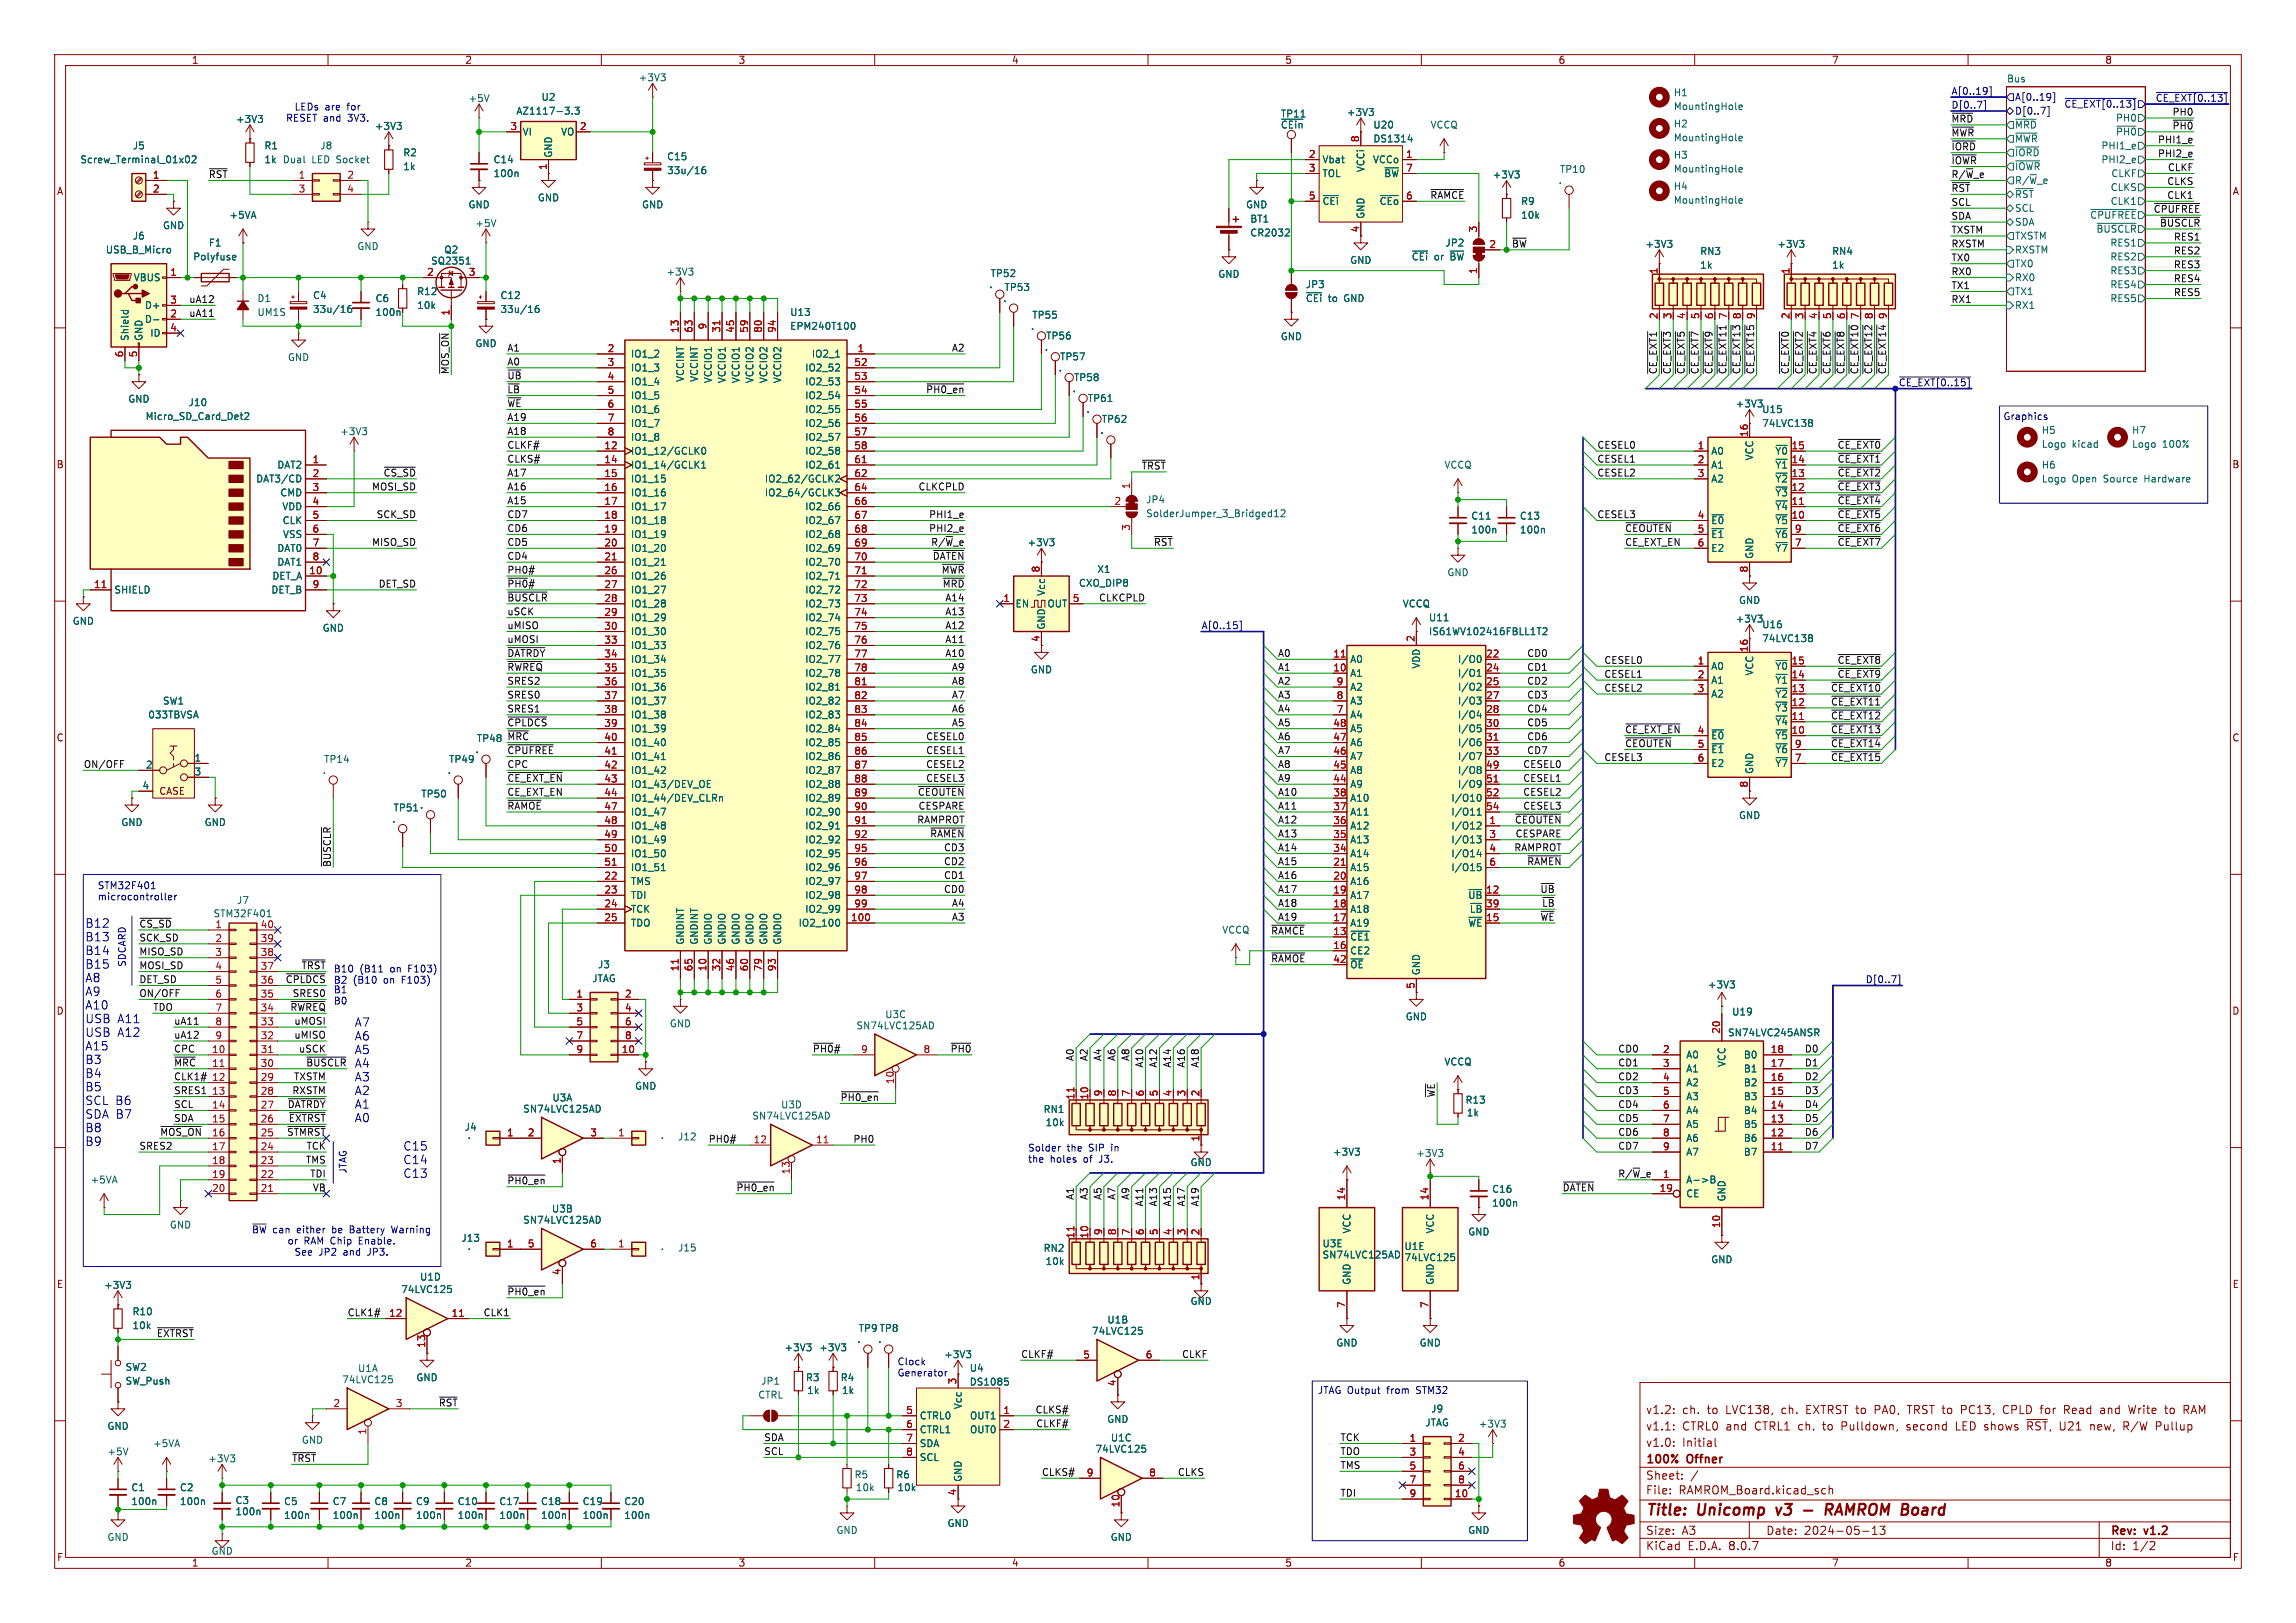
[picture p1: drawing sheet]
<svg xmlns="http://www.w3.org/2000/svg" width="420mm" height="297mm" viewBox="0 0 420 297" stroke-linecap="round" stroke-linejoin="round" font-family="sans-serif">
<defs><g id="words">
<g font-size="2.8" fill="#840000">
<text x="301" y="277.9">Title:</text>
<text x="310.6" y="277.9">Unicomp</text>
<text x="325.8" y="277.9">v3</text>
<text x="336.4" y="277.9">RAMROM Board</text>
</g>
<g font-size="2.2" fill="#0000c2">
<text x="15.5" y="169.9">B12</text>
<text x="15.5" y="172.4">B13</text>
<text x="15.5" y="174.9">B14</text>
<text x="15.5" y="177.4">B15</text>
<text x="15.5" y="179.9">A8</text>
<text x="15.5" y="182.4">A9</text>
<text x="15.5" y="184.9">A10</text>
<text x="15.5" y="187.3">USB</text>
<text x="15.5" y="189.8">USB</text>
<text x="21.5" y="187.3">A11</text>
<text x="21.5" y="189.8">A12</text>
<text x="64.8" y="188">A7</text>
<text x="64.8" y="190.5">A6</text>
<text x="15.5" y="192.3">A15</text>
<text x="15.5" y="194.8">B3</text>
<text x="15.5" y="197.3">B4</text>
<text x="64.8" y="193">A5</text>
<text x="64.8" y="195.5">A4</text>
<text x="15.5" y="199.8">B5</text>
<text x="15.5" y="202.3">SCL B6</text>
<text x="64.8" y="198">A3</text>
<text x="64.8" y="200.5">A2</text>
<text x="64.8" y="203">A1</text>
<text x="15.5" y="204.8">SDA B7</text>
<text x="15.5" y="207.3">B8</text>
<text x="15.5" y="209.8">B9</text>
<text x="64.8" y="205.5">A0</text>
<text x="73.7" y="210.7">C15</text>
<text x="73.7" y="213.2">C14</text>
<text x="73.7" y="215.6">C13</text>
</g>
<g font-size="2.1" fill="#840000">
<text x="301" y="262">v1.1:</text>
<text x="301" y="259">v1.2:</text>
<text x="307.7" y="262">CTRL0</text>
<text x="307.7" y="259">ch.</text>
<text x="312.4" y="259">to</text>
<text x="315.8" y="262">and</text>
<text x="315.9" y="259">LVC138,</text>
<text x="321.2" y="262">CTRL1</text>
<text x="326.2" y="259">ch.</text>
<text x="329.3" y="262">ch.</text>
<text x="330.8" y="259">EXTRST to</text>
<text x="333.9" y="262">to</text>
<text x="337.4" y="262">Pulldown,</text>
<text x="343.7" y="259">PA0,</text>
<text x="349.5" y="262">second</text>
<text x="349.9" y="259">TRST to</text>
<text x="358.7" y="262">LED shows</text>
<text x="359.9" y="259">PC13,</text>
<text x="367.8" y="259">CPLD for</text>
<text x="372.1" y="262">~{RST},</text>
<text x="378.1" y="262">U21</text>
<text x="379.2" y="259">Read</text>
<text x="383.9" y="262">new,</text>
<text x="386" y="259">and</text>
<text x="390.1" y="262">R/W</text>
<text x="391.4" y="259">Write</text>
<text x="396.2" y="262">Pullup</text>
<text x="398.2" y="259">to</text>
<text x="401.7" y="259">RAM</text>
<text x="301" y="268.2">100%</text>
<text x="301" y="265">v1.0:</text>
<text x="307.7" y="265">Initial</text>
<text x="308.7" y="268.2">Offner</text>
<text x="301" y="273.7">File:</text>
<text x="301" y="271">Sheet:</text>
<text x="307.1" y="273.7">RAMROM_Board.kicad_sch</text>
<text x="301" y="281.1">Size:</text>
<text x="307.6" y="281.1">A3</text>
<text x="323" y="281.1">Date:</text>
<text x="330" y="281.1">2024-05-13</text>
<text x="386" y="281.3">Rev:</text>
<text x="392.4" y="281.3">v1.2</text>
<text x="301" y="283.9">KiCad</text>
<text x="308.7" y="283.9">E.D.A.</text>
<text x="316.3" y="283.9">8.0.7</text>
<text x="386" y="283.9">Id:</text>
<text x="390.1" y="283.9">1/2</text>
</g>
<g font-size="1.8" fill="#840000">
<text x="35" y="11.9">1</text>
<text x="85" y="11.9">2</text>
<text x="135" y="11.9">3</text>
<text x="185" y="11.9">4</text>
<text x="235" y="11.9">5</text>
<text x="285" y="11.9">6</text>
<text x="335" y="11.9">7</text>
<text x="385" y="11.9">8</text>
<text x="10.3" y="35.9">A</text>
<text x="408.3" y="35.9">A</text>
<text x="248.7" y="42.6" transform="rotate(-90 248.7 42.6)">4</text>
<text x="10.3" y="85.9">B</text>
<text x="408.2" y="85.9">B</text>
<text x="10.3" y="135.9">C</text>
<text x="408.2" y="135.9">C</text>
<text x="29" y="145.7">CASE</text>
<text x="10.3" y="185.9">D</text>
<text x="408.2" y="185.9">D</text>
<text x="10.3" y="235.9">E</text>
<text x="408.3" y="235.9">E</text>
<text x="175" y="273.8" transform="rotate(-90 175 273.8)">4</text>
<text x="10.3" y="285.9">F</text>
<text x="35" y="286.9">1</text>
<text x="85" y="286.9">2</text>
<text x="135" y="286.9">3</text>
<text x="185" y="286.9">4</text>
<text x="235" y="286.9">5</text>
<text x="285" y="286.9">6</text>
<text x="335" y="286.9">7</text>
<text x="385" y="286.9">8</text>
<text x="408.3" y="285.9">F</text>
</g>
<g font-size="1.8" fill="#006464">
<text x="116.7" y="15.1">+3V3</text>
<text x="306.1" y="17.8">H1</text>
<text x="367" y="15.2">Bus</text>
<text x="43.1" y="22.7">+3V3</text>
<text x="68.5" y="24">+3V3</text>
<text x="85.6" y="18.9">+5V</text>
<text x="94.4" y="21.2">AZ1117-3.3</text>
<text x="99" y="18.6">U2</text>
<text x="234.2" y="21.7">TP11</text>
<text x="234.2" y="23.7">~{CEin}</text>
<text x="246.3" y="21.4">+3V3</text>
<text x="251.1" y="23.7">U20</text>
<text x="261.6" y="23.7">VCCQ</text>
<text x="306.1" y="23.5">H2</text>
<text x="306.1" y="20.3">MountingHole</text>
<text x="368.5" y="23.7">~{MRD}</text>
<text x="387" y="22.5">PH0</text>
<text x="24.2" y="27.5">J5</text>
<text x="48.3" y="27.5">R1</text>
<text x="58.5" y="27.5">J8</text>
<text x="73.7" y="28.8">R2</text>
<text x="95.5" y="25">VI</text>
<text x="101.2" y="29" transform="rotate(-90 101.2 29)">GND</text>
<text x="102.5" y="25">VO</text>
<text x="121.9" y="29.5">C15</text>
<text x="251.1" y="26.3">DS1314</text>
<text x="306.1" y="29.2">H3</text>
<text x="306.1" y="26.1">MountingHole</text>
<text x="368.5" y="28.8">~{IORD}</text>
<text x="368.5" y="26.3">~{MWR}</text>
<text x="384.3" y="27.5">PHI1_e</text>
<text x="387" y="25">~{PH0}</text>
<text x="14.6" y="30.1">Screw_Terminal_01x02</text>
<text x="48.3" y="30.1">1k</text>
<text x="51.6" y="30.1">Dual</text>
<text x="57" y="30.1">LED Socket</text>
<text x="73.7" y="31.3">1k</text>
<text x="90.2" y="32.6">100n</text>
<text x="90.2" y="30.1">C14</text>
<text x="121.9" y="32.1">33u/16</text>
<text x="241.8" y="30.1">Vbat</text>
<text x="241.8" y="32.6">TOL</text>
<text x="249.8" y="31.6" transform="rotate(-90 249.8 31.6)">VCCi</text>
<text x="251.1" y="30.1">VCCo</text>
<text x="253.1" y="32.6">~{BW}</text>
<text x="272.9" y="32.8">+3V3</text>
<text x="285" y="33.9">.</text>
<text x="285.3" y="31.9">TP10</text>
<text x="306.1" y="31.8">MountingHole</text>
<text x="306.1" y="35">H4</text>
<text x="368.5" y="31.3">~{IOWR}</text>
<text x="368.5" y="33.9">R/~{W}_e</text>
<text x="384.3" y="30.1">PHI2_e</text>
<text x="386" y="35.2">CLKS</text>
<text x="386.1" y="32.6">CLKF</text>
<text x="41.9" y="40.2">+5VA</text>
<text x="85.6" y="38.3">GND</text>
<text x="86.9" y="41.7">+5V</text>
<text x="98.3" y="37.1">GND</text>
<text x="117.3" y="38.3">GND</text>
<text x="227.8" y="38.3">GND</text>
<text x="228.6" y="40.9">BT1</text>
<text x="241.8" y="37.7">~{CEi}</text>
<text x="249.8" y="40.1" transform="rotate(-90 249.8 40.1)">GND</text>
<text x="252.3" y="37.7">~{CEo}</text>
<text x="278.1" y="37.7">R9</text>
<text x="278.1" y="40.2">10k</text>
<text x="306.1" y="37.5">MountingHole</text>
<text x="368.5" y="36.4">~{RST}</text>
<text x="368.5" y="39">SCL</text>
<text x="368.5" y="41.5">SDA</text>
<text x="382.2" y="40.2">~{CPUFREE}</text>
<text x="386" y="37.7">CLK1</text>
<text x="19.3" y="46.6">USB_B_Micro</text>
<text x="24.2" y="44">J6</text>
<text x="29.7" y="42.1">GND</text>
<text x="35.2" y="47.9">Polyfuse</text>
<text x="38.1" y="45.3">F1</text>
<text x="65.3" y="45.9">GND</text>
<text x="81.2" y="46.6">Q2</text>
<text x="228.6" y="43.5">CR2032</text>
<text x="258.1" y="47.9">~{CEi}</text>
<text x="262.3" y="47.9">or</text>
<text x="264.3" y="45.3">JP2</text>
<text x="265.4" y="47.9">~{BW}</text>
<text x="300.9" y="45.5">+3V3</text>
<text x="310.9" y="46.8">RN3</text>
<text x="325" y="45.5">+3V3</text>
<text x="335" y="46.8">RN4</text>
<text x="368.5" y="44">TXSTM</text>
<text x="368.5" y="46.6">RXSTM</text>
<text x="383.4" y="42.8">~{BUSCLR}</text>
<text x="385.9" y="45.3">RES1</text>
<text x="385.9" y="47.9">RES2</text>
<text x="24.4" y="51.7">VBUS</text>
<text x="78.8" y="48.6">SQ2351</text>
<text x="121.8" y="50.6">+3V3</text>
<text x="180.9" y="52.9">.</text>
<text x="181.1" y="50.9">TP52</text>
<text x="183.7" y="53.4">TP53</text>
<text x="222.8" y="51">GND</text>
<text x="238.8" y="52.9">JP3</text>
<text x="246.9" y="48.5">GND</text>
<text x="310.9" y="49.4">1k</text>
<text x="335" y="49.4">1k</text>
<text x="368.5" y="51.7">RX0</text>
<text x="368.5" y="49.1">TX0</text>
<text x="385.9" y="50.4">RES3</text>
<text x="385.9" y="52.9">RES4</text>
<text x="26.4" y="59.3">D-</text>
<text x="26.4" y="56.7">D+</text>
<text x="47" y="55.5">D1</text>
<text x="47" y="58">UM1S</text>
<text x="57.2" y="54.9">C4</text>
<text x="57.2" y="57.5">33u/16</text>
<text x="68.6" y="55.5">C6</text>
<text x="68.6" y="58">100n</text>
<text x="76.2" y="56.7">10k</text>
<text x="76.2" y="54.2">R12</text>
<text x="91.4" y="57.5">33u/16</text>
<text x="91.4" y="54.9">C12</text>
<text x="144.4" y="58">U13</text>
<text x="183.4" y="55.5">.</text>
<text x="188.7" y="58.5">TP55</text>
<text x="238.8" y="55.5">~{CEi}</text>
<text x="243" y="55.5">to</text>
<text x="246" y="55.5">GND</text>
<text x="368.5" y="56.7">RX1</text>
<text x="368.5" y="54.2">TX1</text>
<text x="385.9" y="55.5">RES5</text>
<text x="23.7" y="62.5" transform="rotate(-90 23.7 62.5)">Shield</text>
<text x="26.3" y="62.5" transform="rotate(-90 26.3 62.5)">GND</text>
<text x="27.4" y="61.8">ID</text>
<text x="86.9" y="63.7">GND</text>
<text x="115.3" y="65.6">IO1_2</text>
<text x="144.4" y="60.6">EPM240T100</text>
<text x="148.4" y="65.6">IO2_1</text>
<text x="188.5" y="60.6">.</text>
<text x="191" y="64.4">.</text>
<text x="191.3" y="62.3">TP56</text>
<text x="234.2" y="62.5">GND</text>
<text x="52.6" y="66.3">GND</text>
<text x="115.3" y="68.2">IO1_3</text>
<text x="115.3" y="70.7">IO1_4</text>
<text x="125.3" y="70" transform="rotate(-90 125.3 70)">VCCINT</text>
<text x="127.9" y="70" transform="rotate(-90 127.9 70)">VCCINT</text>
<text x="130.4" y="70.2" transform="rotate(-90 130.4 70.2)">VCCIO1</text>
<text x="132.9" y="70.2" transform="rotate(-90 132.9 70.2)">VCCIO1</text>
<text x="135.5" y="70.2" transform="rotate(-90 135.5 70.2)">VCCIO1</text>
<text x="138" y="70.2" transform="rotate(-90 138 70.2)">VCCIO2</text>
<text x="140.6" y="70.2" transform="rotate(-90 140.6 70.2)">VCCIO2</text>
<text x="143.1" y="70.2" transform="rotate(-90 143.1 70.2)">VCCIO2</text>
<text x="147.2" y="68.2">IO2_52</text>
<text x="147.2" y="70.7">IO2_53</text>
<text x="193.6" y="68.2">.</text>
<text x="193.8" y="66.1">TP57</text>
<text x="196.1" y="72">.</text>
<text x="196.4" y="70">TP58</text>
<text x="23.4" y="73.9">GND</text>
<text x="26.5" y="77.1">Micro_SD_Card_Det2</text>
<text x="34.4" y="74.5">J10</text>
<text x="115.3" y="73.3">IO1_5</text>
<text x="115.3" y="75.8">IO1_6</text>
<text x="147.2" y="73.3">IO2_54</text>
<text x="147.2" y="75.8">IO2_55</text>
<text x="198.6" y="75.8">.</text>
<text x="198.9" y="73.8">TP61</text>
<text x="201.4" y="77.6">TP62</text>
<text x="317.4" y="74.8">+3V3</text>
<text x="322.2" y="75.8">U15</text>
<text x="62.1" y="79.8">+3V3</text>
<text x="115.3" y="83.4">IO1_12/GCLK0</text>
<text x="115.3" y="78.3">IO1_7</text>
<text x="115.3" y="80.9">IO1_8</text>
<text x="147.2" y="78.3">IO2_56</text>
<text x="147.2" y="80.9">IO2_57</text>
<text x="147.2" y="83.4">IO2_58</text>
<text x="201.2" y="79.6">.</text>
<text x="312.9" y="83.4">A0</text>
<text x="322.2" y="78.3">74LVC138</text>
<text x="324.7" y="83.4">~{Y0}</text>
<text x="373.4" y="79.6">H5</text>
<text x="373.4" y="82.1">Logo</text>
<text x="379" y="82.1">kicad</text>
<text x="389.9" y="79.6">H7</text>
<text x="389.9" y="82.1">Logo</text>
<text x="395.5" y="82.1">100%</text>
<text x="46.8" y="88.5">DAT3/CD</text>
<text x="50.6" y="86">DAT2</text>
<text x="115.3" y="86">IO1_14/GCLK1</text>
<text x="115.3" y="88.5">IO1_15</text>
<text x="139.8" y="88.5">IO2_62/GCLK2</text>
<text x="147.2" y="86">IO2_61</text>
<text x="264.1" y="86">VCCQ</text>
<text x="312.9" y="86">A1</text>
<text x="312.9" y="88.5">A2</text>
<text x="320.9" y="84.3" transform="rotate(-90 320.9 84.3)">VCC</text>
<text x="324.7" y="88.5">~{Y2}</text>
<text x="324.7" y="86">~{Y1}</text>
<text x="373.4" y="88.5">Logo</text>
<text x="373.4" y="86">H6</text>
<text x="379" y="88.5">Open</text>
<text x="384.9" y="88.5">Source</text>
<text x="392.6" y="88.5">Hardware</text>
<text x="51.2" y="91">CMD</text>
<text x="51.5" y="93.6">VDD</text>
<text x="115.3" y="91">IO1_16</text>
<text x="115.3" y="93.6">IO1_17</text>
<text x="139.8" y="91">IO2_64/GCLK3</text>
<text x="147.2" y="93.6">IO2_66</text>
<text x="209.6" y="92.3">JP4</text>
<text x="209.6" y="94.8">SolderJumper_3_Bridged12</text>
<text x="269" y="95.3">C11</text>
<text x="277.9" y="95.3">C13</text>
<text x="324.7" y="93.6">~{Y4}</text>
<text x="324.7" y="91">~{Y3}</text>
<text x="50.6" y="101.2">DAT0</text>
<text x="51.6" y="96.1">CLK</text>
<text x="51.7" y="98.7">VSS</text>
<text x="115.3" y="96.1">IO1_18</text>
<text x="115.3" y="98.7">IO1_19</text>
<text x="115.3" y="101.2">IO1_20</text>
<text x="147.2" y="96.1">IO2_67</text>
<text x="147.2" y="98.7">IO2_68</text>
<text x="147.2" y="101.2">IO2_69</text>
<text x="187.9" y="100.2">+3V3</text>
<text x="269" y="97.8">100n</text>
<text x="277.9" y="97.8">100n</text>
<text x="312.9" y="96.1">~{E0}</text>
<text x="312.9" y="98.7">~{E1}</text>
<text x="312.9" y="101.2">E2</text>
<text x="324.7" y="96.1">~{Y5}</text>
<text x="324.7" y="101.2">~{Y7}</text>
<text x="324.7" y="98.7">~{Y6}</text>
<text x="49.7" y="106.3">DET_A</text>
<text x="50.6" y="103.7">DAT1</text>
<text x="115.3" y="103.7">IO1_21</text>
<text x="115.3" y="106.3">IO1_26</text>
<text x="147.2" y="103.7">IO2_70</text>
<text x="147.2" y="106.3">IO2_71</text>
<text x="197.3" y="107.6">CXO_DIP8</text>
<text x="200.6" y="105">X1</text>
<text x="264.7" y="105.6">GND</text>
<text x="320.9" y="102.4" transform="rotate(-90 320.9 102.4)">GND</text>
<text x="20.8" y="108.8">SHIELD</text>
<text x="49.5" y="108.8">DET_B</text>
<text x="115.3" y="108.8">IO1_27</text>
<text x="115.3" y="111.4">IO1_28</text>
<text x="115.3" y="113.9">IO1_29</text>
<text x="147.2" y="108.8">IO2_72</text>
<text x="147.2" y="111.4">IO2_73</text>
<text x="147.2" y="113.9">IO2_74</text>
<text x="185.7" y="111.4">EN</text>
<text x="191.4" y="109.1" transform="rotate(-90 191.4 109.1)">Vcc</text>
<text x="191.5" y="111.4">OUT</text>
<text x="256.5" y="111.4">VCCQ</text>
<text x="261.3" y="113.9">U11</text>
<text x="318" y="110.7">GND</text>
<text x="13.2" y="114.5">GND</text>
<text x="58.9" y="115.8">GND</text>
<text x="115.3" y="116.4">IO1_30</text>
<text x="115.3" y="119">IO1_33</text>
<text x="147.2" y="116.4">IO2_75</text>
<text x="147.2" y="119">IO2_76</text>
<text x="191.4" y="115.3" transform="rotate(-90 191.4 115.3)">GND</text>
<text x="261.3" y="116.4">IS61WV102416FBLL1T2</text>
<text x="317.4" y="114.1">+3V3</text>
<text x="322.2" y="115.2">U16</text>
<text x="322.2" y="117.7">74LVC138</text>
<text x="115.3" y="121.5">IO1_34</text>
<text x="115.3" y="124.1">IO1_35</text>
<text x="147.2" y="121.5">IO2_77</text>
<text x="147.2" y="124.1">IO2_78</text>
<text x="188.5" y="123.4">GND</text>
<text x="246.9" y="124.1">A1</text>
<text x="246.9" y="121.5">A0</text>
<text x="259.9" y="122.4" transform="rotate(-90 259.9 122.4)">VDD</text>
<text x="266.6" y="121.5">I/O0</text>
<text x="266.6" y="124.1">I/O1</text>
<text x="312.9" y="122.8">A0</text>
<text x="312.9" y="125.3">A1</text>
<text x="320.9" y="123.7" transform="rotate(-90 320.9 123.7)">VCC</text>
<text x="324.7" y="125.3">~{Y1}</text>
<text x="324.7" y="122.8">~{Y0}</text>
<text x="27" y="131.7">033TBVSA</text>
<text x="29.7" y="129.1">SW1</text>
<text x="115.3" y="126.6">IO1_36</text>
<text x="115.3" y="129.1">IO1_37</text>
<text x="115.3" y="131.7">IO1_38</text>
<text x="147.2" y="126.6">IO2_81</text>
<text x="147.2" y="129.1">IO2_82</text>
<text x="147.2" y="131.7">IO2_83</text>
<text x="246.9" y="131.7">A4</text>
<text x="246.9" y="129.1">A3</text>
<text x="246.9" y="126.6">A2</text>
<text x="266.6" y="126.6">I/O2</text>
<text x="266.6" y="129.1">I/O3</text>
<text x="266.6" y="131.7">I/O4</text>
<text x="312.9" y="127.9">A2</text>
<text x="324.7" y="130.4">~{Y3}</text>
<text x="324.7" y="127.9">~{Y2}</text>
<text x="87.1" y="136">TP48</text>
<text x="115.3" y="134.2">IO1_39</text>
<text x="115.3" y="136.8">IO1_40</text>
<text x="147.2" y="134.2">IO2_84</text>
<text x="147.2" y="136.8">IO2_85</text>
<text x="246.9" y="136.8">A6</text>
<text x="246.9" y="134.2">A5</text>
<text x="266.6" y="134.2">I/O5</text>
<text x="266.6" y="136.8">I/O6</text>
<text x="312.9" y="135.5">~{E0}</text>
<text x="324.7" y="135.5">~{Y5}</text>
<text x="324.7" y="132.9">~{Y4}</text>
<text x="26.6" y="140.7">2</text>
<text x="35.5" y="139.4">1</text>
<text x="35.5" y="142">3</text>
<text x="58.9" y="141.8">.</text>
<text x="59.2" y="139.8">TP14</text>
<text x="81.8" y="141.8">.</text>
<text x="82.1" y="139.8">TP49</text>
<text x="86.9" y="138">.</text>
<text x="115.3" y="139.3">IO1_41</text>
<text x="115.3" y="141.8">IO1_42</text>
<text x="147.2" y="139.3">IO2_86</text>
<text x="147.2" y="141.8">IO2_87</text>
<text x="246.9" y="141.8">A8</text>
<text x="246.9" y="139.3">A7</text>
<text x="266.6" y="139.3">I/O7</text>
<text x="266.6" y="141.8">I/O8</text>
<text x="312.9" y="138">~{E1}</text>
<text x="312.9" y="140.6">E2</text>
<text x="320.9" y="141.7" transform="rotate(-90 320.9 141.7)">GND</text>
<text x="324.7" y="140.6">~{Y7}</text>
<text x="324.7" y="138">~{Y6}</text>
<text x="26" y="144.5">4</text>
<text x="71.9" y="148.7">TP51</text>
<text x="76.7" y="148.2">.</text>
<text x="77" y="146.2">TP50</text>
<text x="115.3" y="144.4">IO1_43/DEV_OE</text>
<text x="115.3" y="146.9">IO1_44/DEV_CLRn</text>
<text x="115.3" y="149.5">IO1_47</text>
<text x="147.2" y="144.4">IO2_88</text>
<text x="147.2" y="146.9">IO2_89</text>
<text x="147.2" y="149.5">IO2_90</text>
<text x="246.9" y="149.5">A11</text>
<text x="246.9" y="146.9">A10</text>
<text x="246.9" y="144.4">A9</text>
<text x="265.4" y="146.9">I/O10</text>
<text x="265.4" y="149.5">I/O11</text>
<text x="266.6" y="144.4">I/O9</text>
<text x="22.1" y="151.4">GND</text>
<text x="37.3" y="151.4">GND</text>
<text x="71.6" y="150.7">.</text>
<text x="115.3" y="152">IO1_48</text>
<text x="115.3" y="154.5">IO1_49</text>
<text x="147.2" y="152">IO2_91</text>
<text x="147.2" y="154.5">IO2_92</text>
<text x="246.9" y="154.5">A13</text>
<text x="246.9" y="152">A12</text>
<text x="265.4" y="152">I/O12</text>
<text x="265.4" y="154.5">I/O13</text>
<text x="318" y="150.1">GND</text>
<text x="115.3" y="157.1">IO1_50</text>
<text x="115.3" y="159.6">IO1_51</text>
<text x="147.2" y="157.1">IO2_95</text>
<text x="147.2" y="159.6">IO2_96</text>
<text x="246.9" y="159.6">A15</text>
<text x="246.9" y="157.1">A14</text>
<text x="265.4" y="157.1">I/O14</text>
<text x="265.4" y="159.6">I/O15</text>
<text x="43.3" y="165.6">J7</text>
<text x="115.3" y="162.2">TMS</text>
<text x="115.3" y="164.7">TDI</text>
<text x="115.3" y="167.2">TCK</text>
<text x="147.2" y="162.2">IO2_97</text>
<text x="147.2" y="164.7">IO2_98</text>
<text x="147.2" y="167.2">IO2_99</text>
<text x="246.9" y="167.2">A18</text>
<text x="246.9" y="164.7">A17</text>
<text x="246.9" y="162.2">A16</text>
<text x="268.5" y="164.7">~{UB}</text>
<text x="268.8" y="167.2">~{LB}</text>
<text x="39" y="168.1">STM32F401</text>
<text x="115.3" y="169.8">TDO</text>
<text x="125.3" y="173" transform="rotate(-90 125.3 173)">GNDINT</text>
<text x="127.9" y="173" transform="rotate(-90 127.9 173)">GNDINT</text>
<text x="130.4" y="173" transform="rotate(-90 130.4 173)">GNDIO</text>
<text x="132.9" y="173" transform="rotate(-90 132.9 173)">GNDIO</text>
<text x="135.5" y="173" transform="rotate(-90 135.5 173)">GNDIO</text>
<text x="138" y="173" transform="rotate(-90 138 173)">GNDIO</text>
<text x="140.6" y="173" transform="rotate(-90 140.6 173)">GNDIO</text>
<text x="143.1" y="173" transform="rotate(-90 143.1 173)">GNDIO</text>
<text x="146" y="169.8">IO2_100</text>
<text x="223.5" y="171">VCCQ</text>
<text x="246.9" y="172.3">~{CE1}</text>
<text x="246.9" y="169.8">A19</text>
<text x="268.5" y="169.8">~{WE}</text>
<text x="108.2" y="179.9">JTAG</text>
<text x="109.3" y="177.4">J3</text>
<text x="246.9" y="174.9">CE2</text>
<text x="246.9" y="177.4">~{OE}</text>
<text x="259.9" y="178.6" transform="rotate(-90 259.9 178.6)">GND</text>
<text x="312.3" y="181.1">+3V3</text>
<text x="122.4" y="188.2">GND</text>
<text x="156.6" y="188.6">SN74LVC125AD</text>
<text x="161.8" y="186.5">U3C</text>
<text x="257" y="186.9">GND</text>
<text x="316" y="189.8">SN74LVC245ANSR</text>
<text x="316.7" y="186">U19</text>
<text x="264.1" y="195.2">VCCQ</text>
<text x="308.4" y="193.9">A0</text>
<text x="308.4" y="196.4">A1</text>
<text x="315.8" y="195.3" transform="rotate(-90 315.8 195.3)">VCC</text>
<text x="318.9" y="196.4">B1</text>
<text x="318.9" y="193.9">B0</text>
<text x="95.6" y="203.8">SN74LVC125AD</text>
<text x="101" y="201.8">U3A</text>
<text x="116.1" y="199.6">GND</text>
<text x="142.8" y="203">U3D</text>
<text x="190.8" y="203.9">RN1</text>
<text x="268" y="202.2">R13</text>
<text x="308.4" y="199">A2</text>
<text x="308.4" y="201.5">A3</text>
<text x="318.9" y="201.5">B3</text>
<text x="318.9" y="199">B2</text>
<text x="84.9" y="207.1">J4</text>
<text x="85.4" y="208.6">.</text>
<text x="120.8" y="208.6">.</text>
<text x="123.9" y="208.9">J12</text>
<text x="137.5" y="205.1">SN74LVC125AD</text>
<text x="191.2" y="206.3">10k</text>
<text x="268.2" y="204.5">1k</text>
<text x="308.4" y="204.1">A4</text>
<text x="308.4" y="206.6">A5</text>
<text x="308.4" y="209.1">A6</text>
<text x="318.9" y="209.1">B6</text>
<text x="318.9" y="206.6">B5</text>
<text x="318.9" y="204.1">B4</text>
<text x="217.7" y="213.6">GND</text>
<text x="243.7" y="211.7">+3V3</text>
<text x="259" y="211.9">+3V3</text>
<text x="308.4" y="211.7">A7</text>
<text x="318.9" y="211.7">B7</text>
<text x="16.5" y="216.8">+5VA</text>
<text x="272.8" y="221">100n</text>
<text x="272.8" y="218.5">C16</text>
<text x="308.4" y="216.8">A-&gt;B</text>
<text x="308.4" y="219.3">CE</text>
<text x="315.8" y="220" transform="rotate(-90 315.8 220)">GND</text>
<text x="31" y="225">GND</text>
<text x="84.3" y="227.4">J13</text>
<text x="95.6" y="224.1">SN74LVC125AD</text>
<text x="100.9" y="222.1">U3B</text>
<text x="247.2" y="225.8" transform="rotate(-90 247.2 225.8)">VCC</text>
<text x="262.5" y="225.8" transform="rotate(-90 262.5 225.8)">VCC</text>
<text x="268.5" y="226.3">GND</text>
<text x="85.4" y="229">.</text>
<text x="120.8" y="229">.</text>
<text x="123.9" y="229.2">J15</text>
<text x="190.8" y="229.3">RN2</text>
<text x="191.2" y="231.7">10k</text>
<text x="241.8" y="228.4">U3E</text>
<text x="241.8" y="230.5">SN74LVC125AD</text>
<text x="256.8" y="228.9">U1E</text>
<text x="256.8" y="231">74LVC125</text>
<text x="312.9" y="231.4">GND</text>
<text x="18.9" y="236">+3V3</text>
<text x="73.3" y="236.8">74LVC125</text>
<text x="76.7" y="234.5">U1D</text>
<text x="217.7" y="239">GND</text>
<text x="247.2" y="235.2" transform="rotate(-90 247.2 235.2)">GND</text>
<text x="262.5" y="235.2" transform="rotate(-90 262.5 235.2)">GND</text>
<text x="24.1" y="243.4">10k</text>
<text x="24.1" y="240.9">R10</text>
<text x="156.7" y="246">.</text>
<text x="157" y="243.9">TP9 TP8</text>
<text x="160.5" y="246">.</text>
<text x="199.7" y="244.4">74LVC125</text>
<text x="202.5" y="242.4">U1B</text>
<text x="22.9" y="251.1">SW2</text>
<text x="65.4" y="251.3">U1A</text>
<text x="143.4" y="247.5">+3V3</text>
<text x="149.8" y="247.5">+3V3</text>
<text x="172.6" y="248.7">+3V3</text>
<text x="177.3" y="251.2">U4</text>
<text x="244.3" y="246.6">GND</text>
<text x="259.6" y="246.6">GND</text>
<text x="22.9" y="253.6">SW_Push</text>
<text x="62.5" y="253.3">74LVC125</text>
<text x="76.1" y="253">GND</text>
<text x="138.6" y="256.1">CTRL</text>
<text x="139.1" y="253.6">JP1</text>
<text x="147.3" y="253">R3</text>
<text x="147.6" y="255.3">1k</text>
<text x="153.7" y="253">R4</text>
<text x="153.9" y="255.3">1k</text>
<text x="176.1" y="258" transform="rotate(-90 176.1 258)">Vcc</text>
<text x="177.3" y="253.8">DS1085</text>
<text x="19.6" y="261.8">GND</text>
<text x="168.1" y="259.9">CTRL0</text>
<text x="168.1" y="262.5">CTRL1</text>
<text x="177.3" y="259.9">OUT1</text>
<text x="177.3" y="262.5">OUT0</text>
<text x="202.4" y="260.6">GND</text>
<text x="203.1" y="264">U1C</text>
<text x="260.6" y="261.2">JTAG</text>
<text x="261.7" y="258.7">J9</text>
<text x="270.4" y="261.4">+3V3</text>
<text x="19.6" y="266.5">+5V</text>
<text x="27.9" y="265">+5VA</text>
<text x="38" y="267.8">+3V3</text>
<text x="55.1" y="264.4">GND</text>
<text x="168.1" y="265">SDA</text>
<text x="168.1" y="267.6">SCL</text>
<text x="200.3" y="266">74LVC125</text>
<text x="23.9" y="273.1">C1</text>
<text x="23.9" y="275.6">100n</text>
<text x="32.8" y="273.1">C2</text>
<text x="32.8" y="275.6">100n</text>
<text x="43" y="275.4">C3</text>
<text x="51.9" y="275.6">C5</text>
<text x="60.8" y="275.6">C7</text>
<text x="68.4" y="275.6">C8</text>
<text x="76" y="275.6">C9</text>
<text x="83.6" y="275.6">C10</text>
<text x="91.2" y="275.6">C17</text>
<text x="98.9" y="275.6">C18</text>
<text x="106.5" y="275.6">C19</text>
<text x="114.1" y="275.6">C20</text>
<text x="156.2" y="270.7">R5</text>
<text x="156.4" y="273.1">10k</text>
<text x="163.8" y="270.7">R6</text>
<text x="164.1" y="273.1">10k</text>
<text x="176.1" y="271.3" transform="rotate(-90 176.1 271.3)">GND</text>
<text x="43" y="277.5">100n</text>
<text x="51.9" y="278.2">100n</text>
<text x="60.8" y="278.2">100n</text>
<text x="68.4" y="278.2">100n</text>
<text x="76" y="278.2">100n</text>
<text x="83.6" y="278.2">100n</text>
<text x="91.2" y="278.2">100n</text>
<text x="98.9" y="278.2">100n</text>
<text x="106.5" y="278.2">100n</text>
<text x="114.1" y="278.2">100n</text>
<text x="152.9" y="280.9">GND</text>
<text x="173.2" y="279.6">GND</text>
<text x="268.5" y="280.9">GND</text>
<text x="19.6" y="282.2">GND</text>
<text x="38.6" y="284.7">GND</text>
<text x="203.1" y="282.2">GND</text>
</g>
<g font-size="1.8" fill="#000084">
<text x="356.9" y="17.4">A[0..19]</text>
<text x="356.9" y="20">D[0..7]</text>
<text x="368.5" y="21.2">D[0..7]</text>
<text x="368.5" y="18.6">A[0..19]</text>
<text x="377.5" y="19.9">~{CE_EXT[0..13]}</text>
<text x="394.2" y="18.7">~{CE_EXT[0..13]}</text>
<text x="347.2" y="70.8">~{CE_EXT[0..15]}</text>
<text x="219.7" y="115.2">A[0..15]</text>
<text x="341.2" y="180">D[0..7]</text>
<text x="52.4" y="207.9">~{STMRST}</text>
</g>
<g font-size="1.8" fill="#0000c2">
<text x="52.2" y="22.5">RESET and</text>
<text x="53.8" y="20.4">LEDs</text>
<text x="59.4" y="20.4">are</text>
<text x="63.6" y="20.4">for</text>
<text x="63.8" y="22.5">3V3.</text>
<text x="366.4" y="77.1">Graphics</text>
<text x="17.8" y="162.8">STM32F401</text>
<text x="17.8" y="164.9">microcontroller</text>
<text x="23.2" y="177" transform="rotate(-90 23.2 177)">SDCARD</text>
<text x="52.2" y="180">~{CPLDCS}B2</text>
<text x="61" y="178">B10</text>
<text x="65.8" y="178">(B11</text>
<text x="71.5" y="178">on</text>
<text x="75" y="178">F103)</text>
<text x="61" y="181.9">B1</text>
<text x="61" y="183.9">B0</text>
<text x="64.6" y="180.1">(B10</text>
<text x="70.3" y="180.1">on</text>
<text x="73.8" y="180.1">F103)</text>
<text x="63.6" y="214.9" transform="rotate(-90 63.6 214.9)">JTAG</text>
<text x="188" y="210.8">Solder</text>
<text x="188" y="212.9">the</text>
<text x="192.1" y="212.9">holes</text>
<text x="195.2" y="210.8">the</text>
<text x="198.3" y="212.9">of</text>
<text x="199.3" y="210.8">SIP</text>
<text x="201.4" y="212.9">J3.</text>
<text x="203.6" y="210.8">in</text>
<text x="46" y="225.9">~{BW}</text>
<text x="49.9" y="225.9">can</text>
<text x="52.5" y="227.9">or</text>
<text x="54.4" y="225.9">either</text>
<text x="55.6" y="227.9">RAM Chip</text>
<text x="61.1" y="225.9">be</text>
<text x="64.5" y="225.9">Battery</text>
<text x="65.9" y="227.9">Enable.</text>
<text x="72.3" y="225.9">Warning</text>
<text x="53.8" y="230">See</text>
<text x="58.3" y="230">JP2</text>
<text x="62.9" y="230">and</text>
<text x="67.6" y="230">JP3.</text>
<text x="164.1" y="249.9">Clock</text>
<text x="164.1" y="252">Generator</text>
<text x="241" y="255.4">JTAG Output</text>
<text x="253.8" y="255.4">from</text>
<text x="259.4" y="255.4">STM32</text>
</g>
<g font-size="1.8" fill="#a90000">
<text x="93.3" y="23.9">3</text>
<text x="106" y="23.9">2</text>
<text x="239.3" y="29">2</text>
<text x="248.7" y="26.1" transform="rotate(-90 248.7 26.1)">8</text>
<text x="257.1" y="29">1</text>
<text x="27.9" y="32.8">1</text>
<text x="27.9" y="35.3">2</text>
<text x="54.5" y="32.8">1</text>
<text x="54.5" y="35.3">3</text>
<text x="63.4" y="32.8">2</text>
<text x="63.4" y="35.3">4</text>
<text x="100.1" y="31.2" transform="rotate(-90 100.1 31.2)">1</text>
<text x="239.3" y="31.5">3</text>
<text x="257.1" y="31.5">7</text>
<text x="239.3" y="36.6">5</text>
<text x="257.1" y="36.6">6</text>
<text x="270.3" y="42.6" transform="rotate(-90 270.3 42.6)">3</text>
<text x="272.3" y="45.5">2</text>
<text x="31" y="50.5">1</text>
<text x="78" y="50.5">2</text>
<text x="85.7" y="50.5">3</text>
<text x="270.3" y="50.2" transform="rotate(-90 270.3 50.2)">1</text>
<text x="303.3" y="50.2" transform="rotate(-90 303.3 50.2)">1</text>
<text x="327.4" y="50.2" transform="rotate(-90 327.4 50.2)">1</text>
<text x="31" y="58.2">2</text>
<text x="31" y="55.6">3</text>
<text x="82.3" y="57.9" transform="rotate(-90 82.3 57.9)">1</text>
<text x="303.3" y="58.5" transform="rotate(-90 303.3 58.5)">2</text>
<text x="305.8" y="58.5" transform="rotate(-90 305.8 58.5)">3</text>
<text x="308.4" y="58.5" transform="rotate(-90 308.4 58.5)">4</text>
<text x="310.9" y="58.5" transform="rotate(-90 310.9 58.5)">5</text>
<text x="313.4" y="58.5" transform="rotate(-90 313.4 58.5)">6</text>
<text x="316" y="58.5" transform="rotate(-90 316 58.5)">7</text>
<text x="318.5" y="58.5" transform="rotate(-90 318.5 58.5)">8</text>
<text x="321.1" y="58.5" transform="rotate(-90 321.1 58.5)">9</text>
<text x="327.4" y="58.5" transform="rotate(-90 327.4 58.5)">2</text>
<text x="329.9" y="58.5" transform="rotate(-90 329.9 58.5)">3</text>
<text x="332.5" y="58.5" transform="rotate(-90 332.5 58.5)">4</text>
<text x="335" y="58.5" transform="rotate(-90 335 58.5)">5</text>
<text x="337.6" y="58.5" transform="rotate(-90 337.6 58.5)">6</text>
<text x="340.1" y="58.5" transform="rotate(-90 340.1 58.5)">7</text>
<text x="342.6" y="58.5" transform="rotate(-90 342.6 58.5)">8</text>
<text x="345.2" y="58.5" transform="rotate(-90 345.2 58.5)">9</text>
<text x="22.6" y="65.5" transform="rotate(-90 22.6 65.5)">6</text>
<text x="25.1" y="65.5" transform="rotate(-90 25.1 65.5)">5</text>
<text x="31" y="60.7">4</text>
<text x="111.1" y="64.5">2</text>
<text x="124.2" y="61" transform="rotate(-90 124.2 61)">13</text>
<text x="126.7" y="61" transform="rotate(-90 126.7 61)">63</text>
<text x="129.3" y="60.4" transform="rotate(-90 129.3 60.4)">9</text>
<text x="131.8" y="61" transform="rotate(-90 131.8 61)">31</text>
<text x="134.4" y="61" transform="rotate(-90 134.4 61)">45</text>
<text x="136.9" y="61" transform="rotate(-90 136.9 61)">59</text>
<text x="139.4" y="61" transform="rotate(-90 139.4 61)">80</text>
<text x="142" y="61" transform="rotate(-90 142 61)">94</text>
<text x="156.8" y="64.5">1</text>
<text x="111.1" y="67.1">3</text>
<text x="111.1" y="69.6">4</text>
<text x="156.2" y="67.1">52</text>
<text x="156.2" y="69.6">53</text>
<text x="111.1" y="72.1">5</text>
<text x="111.1" y="74.7">6</text>
<text x="111.1" y="77.2">7</text>
<text x="156.2" y="72.1">54</text>
<text x="156.2" y="74.7">55</text>
<text x="156.2" y="77.2">56</text>
<text x="110.4" y="82.3">12</text>
<text x="111.1" y="79.8">8</text>
<text x="156.2" y="79.8">57</text>
<text x="156.2" y="82.3">58</text>
<text x="310.4" y="82.3">1</text>
<text x="319.8" y="80.1" transform="rotate(-90 319.8 80.1)">16</text>
<text x="327.6" y="82.3">15</text>
<text x="57.1" y="84.8">1</text>
<text x="57.1" y="87.4">2</text>
<text x="57.1" y="89.9">3</text>
<text x="110.4" y="84.8">14</text>
<text x="110.4" y="87.4">15</text>
<text x="110.4" y="89.9">16</text>
<text x="156.2" y="84.8">61</text>
<text x="156.2" y="87.4">62</text>
<text x="156.2" y="89.9">64</text>
<text x="206.8" y="89.6" transform="rotate(-90 206.8 89.6)">1</text>
<text x="310.4" y="84.8">2</text>
<text x="310.4" y="87.4">3</text>
<text x="327.6" y="89.9">12</text>
<text x="327.6" y="87.4">13</text>
<text x="327.6" y="84.8">14</text>
<text x="57.1" y="92.5">4</text>
<text x="57.1" y="95">5</text>
<text x="110.4" y="92.5">17</text>
<text x="110.4" y="95">18</text>
<text x="156.2" y="92.5">66</text>
<text x="156.2" y="95">67</text>
<text x="203.8" y="92.5">2</text>
<text x="310.4" y="95">4</text>
<text x="327.6" y="95">10</text>
<text x="327.6" y="92.5">11</text>
<text x="57.1" y="97.5">6</text>
<text x="57.1" y="100.1">7</text>
<text x="110.4" y="97.5">19</text>
<text x="110.4" y="100.1">20</text>
<text x="156.2" y="97.5">68</text>
<text x="156.2" y="100.1">69</text>
<text x="206.8" y="97.2" transform="rotate(-90 206.8 97.2)">3</text>
<text x="310.4" y="97.5">5</text>
<text x="310.4" y="100.1">6</text>
<text x="328.2" y="100.1">7</text>
<text x="328.2" y="97.5">9</text>
<text x="17.1" y="107.7">11</text>
<text x="56.5" y="105.2">10</text>
<text x="57.1" y="102.6">8</text>
<text x="57.1" y="107.7">9</text>
<text x="110.4" y="102.6">21</text>
<text x="110.4" y="105.2">26</text>
<text x="110.4" y="107.7">27</text>
<text x="156.2" y="102.6">70</text>
<text x="156.2" y="105.2">71</text>
<text x="156.2" y="107.7">72</text>
<text x="190.2" y="104.8" transform="rotate(-90 190.2 104.8)">8</text>
<text x="319.8" y="104.8" transform="rotate(-90 319.8 104.8)">8</text>
<text x="110.4" y="110.2">28</text>
<text x="110.4" y="112.8">29</text>
<text x="156.2" y="110.2">73</text>
<text x="156.2" y="112.8">74</text>
<text x="183.4" y="110.2">1</text>
<text x="196.1" y="110.2">5</text>
<text x="110.4" y="115.3">30</text>
<text x="110.4" y="117.9">33</text>
<text x="156.2" y="115.3">75</text>
<text x="156.2" y="117.9">76</text>
<text x="190.2" y="117.5" transform="rotate(-90 190.2 117.5)">4</text>
<text x="258.8" y="117.5" transform="rotate(-90 258.8 117.5)">2</text>
<text x="319.8" y="119.4" transform="rotate(-90 319.8 119.4)">16</text>
<text x="110.4" y="120.4">34</text>
<text x="110.4" y="122.9">35</text>
<text x="110.4" y="125.5">36</text>
<text x="156.2" y="120.4">77</text>
<text x="156.2" y="122.9">78</text>
<text x="156.2" y="125.5">81</text>
<text x="243.8" y="122.9">10</text>
<text x="243.8" y="120.4">11</text>
<text x="244.4" y="125.5">9</text>
<text x="271.7" y="120.4">22</text>
<text x="271.7" y="122.9">24</text>
<text x="271.7" y="125.5">25</text>
<text x="310.4" y="121.7">1</text>
<text x="310.4" y="124.2">2</text>
<text x="327.6" y="124.2">14</text>
<text x="327.6" y="121.7">15</text>
<text x="110.4" y="128">37</text>
<text x="110.4" y="130.6">38</text>
<text x="156.2" y="128">82</text>
<text x="156.2" y="130.6">83</text>
<text x="244.4" y="130.6">7</text>
<text x="244.4" y="128">8</text>
<text x="271.7" y="128">27</text>
<text x="271.7" y="130.6">28</text>
<text x="310.4" y="126.7">3</text>
<text x="327.6" y="131.8">11</text>
<text x="327.6" y="129.3">12</text>
<text x="327.6" y="126.7">13</text>
<text x="110.4" y="133.1">39</text>
<text x="110.4" y="135.6">40</text>
<text x="156.2" y="133.1">84</text>
<text x="156.2" y="135.6">85</text>
<text x="243.8" y="135.6">47</text>
<text x="243.8" y="133.1">48</text>
<text x="271.7" y="133.1">30</text>
<text x="271.7" y="135.6">31</text>
<text x="310.4" y="136.9">5</text>
<text x="310.4" y="134.4">4</text>
<text x="327.6" y="134.4">10</text>
<text x="328.2" y="136.9">9</text>
<text x="110.4" y="138.2">41</text>
<text x="110.4" y="140.7">42</text>
<text x="110.4" y="143.3">43</text>
<text x="156.2" y="138.2">86</text>
<text x="156.2" y="140.7">87</text>
<text x="156.2" y="143.3">88</text>
<text x="243.8" y="143.3">44</text>
<text x="243.8" y="140.7">45</text>
<text x="243.8" y="138.2">46</text>
<text x="271.7" y="138.2">33</text>
<text x="271.7" y="140.7">49</text>
<text x="271.7" y="143.3">51</text>
<text x="310.4" y="139.4">6</text>
<text x="328.2" y="139.4">7</text>
<text x="110.4" y="145.8">44</text>
<text x="110.4" y="148.3">47</text>
<text x="156.2" y="145.8">89</text>
<text x="156.2" y="148.3">90</text>
<text x="243.8" y="148.3">37</text>
<text x="243.8" y="145.8">38</text>
<text x="271.7" y="145.8">52</text>
<text x="271.7" y="148.3">54</text>
<text x="319.8" y="144.2" transform="rotate(-90 319.8 144.2)">8</text>
<text x="110.4" y="150.9">48</text>
<text x="110.4" y="153.4">49</text>
<text x="110.4" y="156">50</text>
<text x="156.2" y="150.9">91</text>
<text x="156.2" y="153.4">92</text>
<text x="156.2" y="156">95</text>
<text x="243.8" y="156">34</text>
<text x="243.8" y="153.4">35</text>
<text x="243.8" y="150.9">36</text>
<text x="272.3" y="150.9">1</text>
<text x="272.3" y="153.4">3</text>
<text x="272.3" y="156">4</text>
<text x="110.4" y="161">22</text>
<text x="110.4" y="158.5">51</text>
<text x="156.2" y="158.5">96</text>
<text x="156.2" y="161">97</text>
<text x="243.8" y="161">20</text>
<text x="243.8" y="158.5">21</text>
<text x="272.3" y="158.5">6</text>
<text x="110.4" y="163.6">23</text>
<text x="110.4" y="166.1">24</text>
<text x="156.2" y="163.6">98</text>
<text x="156.2" y="166.1">99</text>
<text x="243.8" y="166.1">18</text>
<text x="243.8" y="163.6">19</text>
<text x="271.7" y="163.6">12</text>
<text x="271.7" y="166.1">39</text>
<text x="39.3" y="169.9">1</text>
<text x="39.3" y="172.5">2</text>
<text x="47.6" y="172.5">39</text>
<text x="47.6" y="169.9">40</text>
<text x="110.4" y="168.7">25</text>
<text x="155.6" y="168.7">100</text>
<text x="243.8" y="171.2">13</text>
<text x="243.8" y="173.7">16</text>
<text x="243.8" y="168.7">17</text>
<text x="271.7" y="168.7">15</text>
<text x="39.3" y="175">3</text>
<text x="39.3" y="177.5">4</text>
<text x="47.6" y="177.5">37</text>
<text x="47.6" y="175">38</text>
<text x="124.2" y="177.8" transform="rotate(-90 124.2 177.8)">11</text>
<text x="126.7" y="177.8" transform="rotate(-90 126.7 177.8)">65</text>
<text x="129.3" y="177.8" transform="rotate(-90 129.3 177.8)">10</text>
<text x="131.8" y="177.8" transform="rotate(-90 131.8 177.8)">32</text>
<text x="134.4" y="177.8" transform="rotate(-90 134.4 177.8)">46</text>
<text x="136.9" y="177.8" transform="rotate(-90 136.9 177.8)">60</text>
<text x="139.4" y="177.8" transform="rotate(-90 139.4 177.8)">79</text>
<text x="142" y="177.8" transform="rotate(-90 142 177.8)">93</text>
<text x="243.8" y="176.3">42</text>
<text x="39.3" y="180.1">5</text>
<text x="39.3" y="182.6">6</text>
<text x="39.3" y="185.2">7</text>
<text x="47.6" y="185.2">34</text>
<text x="47.6" y="182.6">35</text>
<text x="47.6" y="180.1">36</text>
<text x="105.3" y="182.6">1</text>
<text x="105.3" y="185.2">3</text>
<text x="114.2" y="182.6">2</text>
<text x="114.2" y="185.2">4</text>
<text x="258.8" y="181" transform="rotate(-90 258.8 181)">5</text>
<text x="39.3" y="187.7">8</text>
<text x="39.3" y="190.2">9</text>
<text x="47.6" y="190.2">32</text>
<text x="47.6" y="187.7">33</text>
<text x="105.3" y="187.7">5</text>
<text x="105.3" y="190.2">7</text>
<text x="114.2" y="187.7">6</text>
<text x="114.2" y="190.2">8</text>
<text x="314.7" y="189.3" transform="rotate(-90 314.7 189.3)">20</text>
<text x="38.7" y="192.8">10</text>
<text x="38.7" y="197.9">12</text>
<text x="47.6" y="197.9">29</text>
<text x="47.6" y="195.3">30</text>
<text x="47.6" y="192.8">31</text>
<text x="105.3" y="192.8">9</text>
<text x="113.6" y="192.8">10</text>
<text x="157.4" y="192.8">9</text>
<text x="168.8" y="192.8">8</text>
<text x="304.1" y="192.8">2</text>
<text x="304.1" y="195.3">3</text>
<text x="304.1" y="197.9">4</text>
<text x="323.8" y="197.9">16</text>
<text x="323.8" y="195.3">17</text>
<text x="323.8" y="192.8">18</text>
<text x="38.7" y="200.4">13</text>
<text x="38.7" y="202.9">14</text>
<text x="47.6" y="202.9">27</text>
<text x="47.6" y="200.4">28</text>
<text x="163.6" y="198.5" transform="rotate(-90 163.6 198.5)">10</text>
<text x="196.6" y="201.3" transform="rotate(-90 196.6 201.3)">11</text>
<text x="199.1" y="201.3" transform="rotate(-90 199.1 201.3)">10</text>
<text x="201.7" y="200.7" transform="rotate(-90 201.7 200.7)">9</text>
<text x="204.2" y="200.7" transform="rotate(-90 204.2 200.7)">8</text>
<text x="206.8" y="200.7" transform="rotate(-90 206.8 200.7)">7</text>
<text x="209.3" y="200.7" transform="rotate(-90 209.3 200.7)">6</text>
<text x="211.8" y="200.7" transform="rotate(-90 211.8 200.7)">5</text>
<text x="214.4" y="200.7" transform="rotate(-90 214.4 200.7)">4</text>
<text x="216.9" y="200.7" transform="rotate(-90 216.9 200.7)">3</text>
<text x="219.5" y="200.7" transform="rotate(-90 219.5 200.7)">2</text>
<text x="304.1" y="200.4">5</text>
<text x="304.1" y="202.9">6</text>
<text x="323.8" y="202.9">14</text>
<text x="323.8" y="200.4">15</text>
<text x="38.7" y="205.5">15</text>
<text x="47.6" y="208">25</text>
<text x="47.6" y="205.5">26</text>
<text x="92.6" y="208">1</text>
<text x="96.4" y="208">2</text>
<text x="107.9" y="208">3</text>
<text x="113" y="208">1</text>
<text x="137.8" y="209.3">12</text>
<text x="149.2" y="209.3">11</text>
<text x="219.5" y="209" transform="rotate(-90 219.5 209)">1</text>
<text x="304.1" y="205.5">7</text>
<text x="304.1" y="208">8</text>
<text x="323.8" y="208">12</text>
<text x="323.8" y="205.5">13</text>
<text x="38.7" y="210.6">17</text>
<text x="38.7" y="213.1">18</text>
<text x="38.7" y="215.6">19</text>
<text x="47.6" y="215.6">22</text>
<text x="47.6" y="213.1">23</text>
<text x="47.6" y="210.6">24</text>
<text x="102.6" y="213.1" transform="rotate(-90 102.6 213.1)">1</text>
<text x="144.5" y="215" transform="rotate(-90 144.5 215)">13</text>
<text x="304.1" y="210.6">9</text>
<text x="304.1" y="215.6">1</text>
<text x="323.8" y="210.6">11</text>
<text x="38.7" y="218.2">20</text>
<text x="47.6" y="218.2">21</text>
<text x="246.1" y="219.8" transform="rotate(-90 246.1 219.8)">14</text>
<text x="261.4" y="219.8" transform="rotate(-90 261.4 219.8)">14</text>
<text x="303.5" y="218.2">19</text>
<text x="196.6" y="226.7" transform="rotate(-90 196.6 226.7)">11</text>
<text x="199.1" y="226.7" transform="rotate(-90 199.1 226.7)">10</text>
<text x="201.7" y="226.1" transform="rotate(-90 201.7 226.1)">9</text>
<text x="204.2" y="226.1" transform="rotate(-90 204.2 226.1)">8</text>
<text x="206.8" y="226.1" transform="rotate(-90 206.8 226.1)">7</text>
<text x="209.3" y="226.1" transform="rotate(-90 209.3 226.1)">6</text>
<text x="211.8" y="226.1" transform="rotate(-90 211.8 226.1)">5</text>
<text x="214.4" y="226.1" transform="rotate(-90 214.4 226.1)">4</text>
<text x="216.9" y="226.1" transform="rotate(-90 216.9 226.1)">3</text>
<text x="219.5" y="226.1" transform="rotate(-90 219.5 226.1)">2</text>
<text x="314.7" y="224.8" transform="rotate(-90 314.7 224.8)">10</text>
<text x="92.6" y="228.3">1</text>
<text x="96.4" y="228.3">5</text>
<text x="102.6" y="233.4" transform="rotate(-90 102.6 233.4)">4</text>
<text x="107.9" y="228.3">6</text>
<text x="113" y="228.3">1</text>
<text x="219.5" y="234.4" transform="rotate(-90 219.5 234.4)">1</text>
<text x="246.1" y="239.5" transform="rotate(-90 246.1 239.5)">7</text>
<text x="261.4" y="239.5" transform="rotate(-90 261.4 239.5)">7</text>
<text x="71.1" y="241">12</text>
<text x="82.5" y="241">11</text>
<text x="77.9" y="246.7" transform="rotate(-90 77.9 246.7)">13</text>
<text x="198" y="248.7">5</text>
<text x="209.5" y="248.7">6</text>
<text x="60.9" y="257.6">2</text>
<text x="72.3" y="257.6">3</text>
<text x="175" y="253.4" transform="rotate(-90 175 253.4)">3</text>
<text x="204.2" y="253.8" transform="rotate(-90 204.2 253.8)">4</text>
<text x="67.1" y="262.6" transform="rotate(-90 67.1 262.6)">1</text>
<text x="165.7" y="258.8">5</text>
<text x="165.7" y="261.4">6</text>
<text x="165.7" y="263.9">7</text>
<text x="183.4" y="258.8">1</text>
<text x="183.4" y="261.4">2</text>
<text x="257.7" y="263.9">1</text>
<text x="266.6" y="263.9">2</text>
<text x="165.7" y="266.4">8</text>
<text x="257.7" y="266.4">3</text>
<text x="257.7" y="269">5</text>
<text x="266.6" y="266.4">4</text>
<text x="266.6" y="269">6</text>
<text x="198.7" y="270.3">9</text>
<text x="204.9" y="275.9" transform="rotate(-90 204.9 275.9)">10</text>
<text x="210.1" y="270.3">8</text>
<text x="257.7" y="271.5">7</text>
<text x="257.7" y="274.1">9</text>
<text x="266" y="274.1">10</text>
<text x="266.6" y="271.5">8</text>
</g>
<g font-size="1.8" fill="#0f0f0f">
<text x="356.9" y="22.5">~{MRD}</text>
<text x="397.3" y="21.2">PH0</text>
<text x="397.3" y="23.8">~{PH0}</text>
<text x="356.9" y="27.6">~{IORD}</text>
<text x="356.9" y="25.1">~{MWR}</text>
<text x="394.6" y="28.9">PHI2_e</text>
<text x="394.6" y="26.3">PHI1_e</text>
<text x="38.1" y="32.7">~{RST}</text>
<text x="356.9" y="32.7">R/~{W}_e</text>
<text x="356.9" y="30.1">~{IOWR}</text>
<text x="356.9" y="35.2">~{RST}</text>
<text x="396.3" y="33.9">CLKS</text>
<text x="396.5" y="31.4">CLKF</text>
<text x="261.5" y="36.5">~{RAMCE}</text>
<text x="356.9" y="37.8">SCL</text>
<text x="356.9" y="40.3">SDA</text>
<text x="393.9" y="39">~{CPUFREE}</text>
<text x="395" y="41.6">~{BUSCLR}</text>
<text x="396.3" y="36.5">CLK1</text>
<text x="276.5" y="45.4">~{BW}</text>
<text x="356.9" y="47.9">TX0</text>
<text x="356.9" y="42.8">TXSTM</text>
<text x="356.9" y="45.4">RXSTM</text>
<text x="397.5" y="44.1">RES1</text>
<text x="397.5" y="46.6">RES2</text>
<text x="356.9" y="50.5">RX0</text>
<text x="356.9" y="53">TX1</text>
<text x="397.5" y="51.7">RES4</text>
<text x="397.5" y="49.2">RES3</text>
<text x="34.5" y="58.1">uA11</text>
<text x="34.5" y="55.5">uA12</text>
<text x="356.9" y="55.5">RX1</text>
<text x="397.5" y="54.3">RES5</text>
<text x="92.7" y="64.4">A1</text>
<text x="174" y="64.4">A2</text>
<text x="92.7" y="67">A0</text>
<text x="92.7" y="69.5">~{UB}</text>
<text x="303.2" y="68.6" transform="rotate(-90 303.2 68.6)">~{CE_EXT1}2</text>
<text x="305.7" y="68.6" transform="rotate(-90 305.7 68.6)">~{CE_EXT3}3</text>
<text x="308.3" y="68.6" transform="rotate(-90 308.3 68.6)">~{CE_EXT5}4</text>
<text x="310.8" y="68.6" transform="rotate(-90 310.8 68.6)">~{CE_EXT7}5</text>
<text x="313.3" y="68.6" transform="rotate(-90 313.3 68.6)">~{CE_EXT9}6</text>
<text x="315.9" y="68.6" transform="rotate(-90 315.9 68.6)">~{CE_EXT11}</text>
<text x="318.4" y="68.6" transform="rotate(-90 318.4 68.6)">~{CE_EXT13}</text>
<text x="321" y="68.6" transform="rotate(-90 321 68.6)">~{CE_EXT15}</text>
<text x="327.3" y="68.6" transform="rotate(-90 327.3 68.6)">~{CE_EXT0}2</text>
<text x="329.9" y="68.6" transform="rotate(-90 329.9 68.6)">~{CE_EXT2}3</text>
<text x="332.4" y="68.6" transform="rotate(-90 332.4 68.6)">~{CE_EXT4}4</text>
<text x="334.9" y="68.6" transform="rotate(-90 334.9 68.6)">~{CE_EXT6}5</text>
<text x="337.5" y="68.6" transform="rotate(-90 337.5 68.6)">~{CE_EXT8}6</text>
<text x="340" y="68.6" transform="rotate(-90 340 68.6)">~{CE_EXT10}</text>
<text x="342.6" y="68.6" transform="rotate(-90 342.6 68.6)">~{CE_EXT12}</text>
<text x="345.1" y="68.6" transform="rotate(-90 345.1 68.6)">~{CE_EXT14}</text>
<text x="92.7" y="72">~{LB}</text>
<text x="92.7" y="74.6">~{WE}</text>
<text x="92.7" y="77.1">A19</text>
<text x="169.3" y="72">~{PH0_en}</text>
<text x="92.7" y="79.7">A18</text>
<text x="92.7" y="82.2">CLKF#</text>
<text x="292.1" y="82.2">CESEL0</text>
<text x="336" y="82.2">~{CE_EXT0}</text>
<text x="68" y="89.8">MOSI_SD</text>
<text x="70.1" y="87.3">~{CS_SD}</text>
<text x="92.7" y="89.8">A16</text>
<text x="92.7" y="84.7">CLKS#</text>
<text x="92.7" y="87.3">A17</text>
<text x="167.9" y="89.8">CLKCPLD</text>
<text x="208.7" y="86">~{TRST}</text>
<text x="292.1" y="87.3">CESEL2</text>
<text x="292.1" y="84.7">CESEL1</text>
<text x="336" y="84.7">~{CE_EXT1}</text>
<text x="336" y="89.8">~{CE_EXT3}</text>
<text x="336" y="87.3">~{CE_EXT2}</text>
<text x="68.8" y="94.9">SCK_SD</text>
<text x="92.7" y="94.9">CD7</text>
<text x="92.7" y="92.4">A15</text>
<text x="169.9" y="94.9">PHI1_e</text>
<text x="292.1" y="94.9">CESEL3</text>
<text x="336" y="94.9">~{CE_EXT5}</text>
<text x="336" y="92.4">~{CE_EXT4}</text>
<text x="68" y="100">MISO_SD</text>
<text x="92.7" y="100">CD5</text>
<text x="92.7" y="97.4">CD6</text>
<text x="169.9" y="97.4">PHI2_e</text>
<text x="170.2" y="100">R/~{W}_e</text>
<text x="211" y="100">~{RST}</text>
<text x="297.2" y="100">CE_EXT_EN</text>
<text x="297.2" y="97.4">~{CEOUTEN}</text>
<text x="336" y="97.4">~{CE_EXT6}</text>
<text x="336" y="100">~{CE_EXT7}</text>
<text x="69.2" y="107.6">DET_SD</text>
<text x="92.7" y="102.5">CD4</text>
<text x="92.7" y="105.1">PH0#</text>
<text x="92.7" y="107.6">~{PH0}#</text>
<text x="170.5" y="102.5">~{DATEN}</text>
<text x="172.2" y="105.1">~{MWR}</text>
<text x="172.3" y="107.6">~{MRD}</text>
<text x="92.7" y="110.1">~{BUSCLR}</text>
<text x="92.7" y="112.7">uSCK</text>
<text x="172.8" y="110.1">A14</text>
<text x="172.8" y="112.7">A13</text>
<text x="200.9" y="110.1">CLKCPLD</text>
<text x="92.7" y="117.8">uMOSI</text>
<text x="92.7" y="115.2">uMISO</text>
<text x="172.8" y="115.2">A12</text>
<text x="172.8" y="117.8">A11</text>
<text x="92.7" y="122.8">~{RWREQ}</text>
<text x="92.7" y="120.3">~{DATRDY}</text>
<text x="92.7" y="125.4">SRES2</text>
<text x="172.8" y="120.3">A10</text>
<text x="174" y="125.4">A8</text>
<text x="174" y="122.8">A9</text>
<text x="233.7" y="125.4">A2</text>
<text x="233.7" y="120.3">A0</text>
<text x="233.7" y="122.8">A1</text>
<text x="279.3" y="122.8">CD1</text>
<text x="279.3" y="125.4">CD2</text>
<text x="279.3" y="120.3">CD0</text>
<text x="293.4" y="121.6">CESEL0</text>
<text x="293.4" y="124.1">CESEL1</text>
<text x="336" y="121.6">~{CE_EXT8}</text>
<text x="336" y="124.1">~{CE_EXT9}</text>
<text x="92.7" y="130.5">SRES1</text>
<text x="92.7" y="127.9">SRES0</text>
<text x="174" y="130.5">A6</text>
<text x="174" y="127.9">A7</text>
<text x="233.7" y="130.5">A4</text>
<text x="233.7" y="127.9">A3</text>
<text x="279.3" y="130.5">CD4</text>
<text x="279.3" y="127.9">CD3</text>
<text x="293.4" y="126.7">CESEL2</text>
<text x="334.8" y="126.7">~{CE_EXT10}</text>
<text x="334.8" y="129.2">~{CE_EXT11}</text>
<text x="334.8" y="131.7">~{CE_EXT12}</text>
<text x="92.7" y="133">~{CPLDCS}</text>
<text x="92.7" y="135.5">~{MRC}</text>
<text x="169.3" y="135.5">CESEL0</text>
<text x="174" y="133">A5</text>
<text x="233.7" y="135.5">A6</text>
<text x="233.7" y="133">A5</text>
<text x="279.3" y="133">CD5</text>
<text x="279.3" y="135.5">CD6</text>
<text x="297.2" y="136.8">~{CEOUTEN}</text>
<text x="297.2" y="134.3">~{CE_EXT_EN} 4</text>
<text x="334.8" y="134.3">~{CE_EXT13}</text>
<text x="334.8" y="136.8">~{CE_EXT14}</text>
<text x="15.2" y="140.6">ON/OFF</text>
<text x="92.7" y="138.1">~{CPUFREE}</text>
<text x="92.7" y="143.2">~{CE_EXT_EN}</text>
<text x="92.7" y="140.6">CPC</text>
<text x="169.3" y="143.2">CESEL3</text>
<text x="169.3" y="138.1">CESEL1</text>
<text x="169.3" y="140.6">CESEL2</text>
<text x="233.7" y="140.6">A8</text>
<text x="233.7" y="138.1">A7</text>
<text x="233.7" y="143.2">A9</text>
<text x="278.5" y="140.6">CESEL0</text>
<text x="278.5" y="143.2">CESEL1</text>
<text x="279.3" y="138.1">CD7</text>
<text x="293.4" y="139.4">CESEL3</text>
<text x="334.8" y="139.4">~{CE_EXT15}</text>
<text x="92.7" y="145.7">CE_EXT_EN</text>
<text x="92.7" y="148.2">~{RAMOE}</text>
<text x="167.8" y="145.7">~{CEOUTEN}</text>
<text x="167.9" y="148.2">CESPARE</text>
<text x="233.7" y="148.2">A11</text>
<text x="233.7" y="145.7">A10</text>
<text x="278.5" y="148.2">CESEL3</text>
<text x="278.5" y="145.7">CESEL2</text>
<text x="167.7" y="150.8">RAMPROT</text>
<text x="170" y="153.3">~{RAMEN}</text>
<text x="172.6" y="155.9">CD3</text>
<text x="233.7" y="155.9">A14</text>
<text x="233.7" y="150.8">A12</text>
<text x="233.7" y="153.3">A13</text>
<text x="276.9" y="155.9">RAMPROT</text>
<text x="277" y="150.8">~{CEOUTEN}</text>
<text x="277.1" y="153.3">CESPARE</text>
<text x="60.6" y="158.8" transform="rotate(-90 60.6 158.8)">~{BUSCLR}</text>
<text x="172.6" y="160.9">CD1</text>
<text x="172.6" y="158.4">CD2</text>
<text x="233.7" y="158.4">A15</text>
<text x="233.7" y="160.9">A16</text>
<text x="279.3" y="158.4">~{RAMEN}</text>
<text x="172.6" y="163.5">CD0</text>
<text x="174" y="166">A4</text>
<text x="233.7" y="166">A18</text>
<text x="233.7" y="163.5">A17</text>
<text x="281.7" y="163.5">~{UB}</text>
<text x="282" y="166">~{LB}</text>
<text x="25.4" y="172.4">SCK_SD</text>
<text x="25.4" y="169.8">~{CS_SD}</text>
<text x="174" y="168.6">A3</text>
<text x="232.4" y="171.1">~{RAMCE}</text>
<text x="233.7" y="168.6">A19</text>
<text x="281.7" y="168.6">~{WE}</text>
<text x="25.4" y="180">DET_SD</text>
<text x="25.4" y="174.9">MISO_SD</text>
<text x="25.4" y="177.5">MOSI_SD</text>
<text x="55.1" y="177.5">~{TRST}</text>
<text x="232.4" y="176.2">~{RAMOE}</text>
<text x="25.4" y="182.5">ON/OFF</text>
<text x="27.9" y="185.1">TDO</text>
<text x="53" y="185.1">~{RWREQ}</text>
<text x="53.4" y="182.5">SRES0</text>
<text x="31.7" y="190.2">uA12</text>
<text x="31.7" y="187.6">uA11</text>
<text x="53.7" y="190.2">uMISO</text>
<text x="53.7" y="187.6">uMOSI</text>
<text x="31.7" y="192.7">CPC</text>
<text x="31.7" y="195.2">~{MRC} 11</text>
<text x="31.7" y="197.8">CLK1#</text>
<text x="53.7" y="197.8">TXSTM</text>
<text x="54.6" y="192.7">uSCK</text>
<text x="55.9" y="195.2">~{BUSCLR}</text>
<text x="148.6" y="192.7">~{PH0}#</text>
<text x="173.8" y="192.7">~{PH0}</text>
<text x="196.5" y="194.3" transform="rotate(-90 196.5 194.3)">A0</text>
<text x="199" y="194.3" transform="rotate(-90 199 194.3)">A2</text>
<text x="201.6" y="194.3" transform="rotate(-90 201.6 194.3)">A4</text>
<text x="204.1" y="194.3" transform="rotate(-90 204.1 194.3)">A6</text>
<text x="206.7" y="194.3" transform="rotate(-90 206.7 194.3)">A8</text>
<text x="209.2" y="195.5" transform="rotate(-90 209.2 195.5)">A10</text>
<text x="211.7" y="195.5" transform="rotate(-90 211.7 195.5)">A12</text>
<text x="214.3" y="195.5" transform="rotate(-90 214.3 195.5)">A14</text>
<text x="216.8" y="195.5" transform="rotate(-90 216.8 195.5)">A16</text>
<text x="219.4" y="195.5" transform="rotate(-90 219.4 195.5)">A18</text>
<text x="295.9" y="197.8">CD2</text>
<text x="295.9" y="195.2">CD1</text>
<text x="295.9" y="192.7">CD0</text>
<text x="330.1" y="195.2">D1</text>
<text x="330.1" y="192.7">D0</text>
<text x="330.1" y="197.8">D2</text>
<text x="31.7" y="202.9">SCL</text>
<text x="31.7" y="200.3">SRES1</text>
<text x="52.5" y="202.9">~{DATRDY}</text>
<text x="53.4" y="200.3">RXSTM</text>
<text x="153.7" y="201.6">~{PH0_en}</text>
<text x="262.5" y="200.9" transform="rotate(-90 262.5 200.9)">~{WE}</text>
<text x="295.9" y="200.3">CD3</text>
<text x="295.9" y="202.9">CD4</text>
<text x="330.1" y="202.9">D4</text>
<text x="330.1" y="200.3">D3</text>
<text x="29.2" y="207.9">~{MOS_ON}16</text>
<text x="31.7" y="205.4">SDA</text>
<text x="52.7" y="205.4">~{EXTRST}</text>
<text x="129.5" y="209.2">PH0#</text>
<text x="156" y="209.2">PH0</text>
<text x="295.9" y="207.9">CD6</text>
<text x="295.9" y="205.4">CD5</text>
<text x="330.1" y="205.4">D5</text>
<text x="330.1" y="207.9">D6</text>
<text x="25.4" y="210.5">SRES2</text>
<text x="55.9" y="213">TMS</text>
<text x="56" y="210.5">TCK</text>
<text x="56.6" y="215.6">TDI</text>
<text x="295.9" y="215.6">R/~{W}_e 1</text>
<text x="295.9" y="210.5">CD7</text>
<text x="330.1" y="210.5">D7</text>
<text x="57.1" y="218.1">VB</text>
<text x="92.7" y="216.8">~{PH0_en}</text>
<text x="134.6" y="218.1">~{PH0_en}</text>
<text x="196.5" y="219.7" transform="rotate(-90 196.5 219.7)">A1</text>
<text x="199" y="219.7" transform="rotate(-90 199 219.7)">A3</text>
<text x="201.6" y="219.7" transform="rotate(-90 201.6 219.7)">A5</text>
<text x="204.1" y="219.7" transform="rotate(-90 204.1 219.7)">A7</text>
<text x="206.7" y="219.7" transform="rotate(-90 206.7 219.7)">A9</text>
<text x="209.2" y="220.9" transform="rotate(-90 209.2 220.9)">A11</text>
<text x="211.7" y="220.9" transform="rotate(-90 211.7 220.9)">A13</text>
<text x="214.3" y="220.9" transform="rotate(-90 214.3 220.9)">A15</text>
<text x="216.8" y="220.9" transform="rotate(-90 216.8 220.9)">A17</text>
<text x="219.4" y="220.9" transform="rotate(-90 219.4 220.9)">A19</text>
<text x="285.8" y="218.1">~{DATEN}</text>
<text x="92.7" y="237.1">~{PH0_en}</text>
<text x="28.6" y="244.8">~{EXTRST}</text>
<text x="63.5" y="241">CLK1#</text>
<text x="88.4" y="241">CLK1</text>
<text x="186.7" y="248.6">CLKF#</text>
<text x="216.1" y="248.6">CLKF</text>
<text x="80.2" y="257.5">~{RST}</text>
<text x="139.7" y="263.8">SDA</text>
<text x="189.3" y="258.7">CLKS#</text>
<text x="189.5" y="261.3">CLKF#</text>
<text x="245.1" y="263.8">TCK</text>
<text x="53.3" y="267.6">~{TRST}</text>
<text x="139.7" y="266.4">SCL</text>
<text x="245.1" y="268.9">TMS</text>
<text x="245.1" y="266.4">TDO</text>
<text x="190.5" y="270.2">CLKS#</text>
<text x="215.4" y="270.2">CLKS</text>
<text x="245.1" y="274">TDI</text>
</g>
<text font-size="1.8" fill="#009600" x="82.2" y="68.6" transform="rotate(-90 82.2 68.6)">~{MOS_ON} 1</text>
</g></defs>
<g fill="none" stroke="#840000" stroke-width=".18">
<path d="M10 10h400v277h-400zM12 12h396v273h-396zM60 10v2M110 10v2M160 10v2M210 10v2M260 10v2M310 10v2M360 10v2M367 15.9h25.4v52h-25.4zM10 60h2M408 60h2"/>
<path d="M10 110h2M408 110h2M10 160h2M408 160h2M10 210h2M19 218.4l-.7 1.3M19 218.4v2.6M19 218.4l.8 1.3M408 210h2M19 221h.1M300 253h108v32h-108zM306.2 257.8v.1"/>
<path d="M306.2 258.5v.2M343 258h.6M343.6 257.2h-.6v1.5M348.9 257.2h.8M358.8 257.2h.6M358.8 258h.6M367.3 257.3a.74 .74 0 0 0-.9 .5 .74 .74 0 0 0 .5 .9l.4-.1M370.7 259.8h3.8M377.7 257.2h.5l.3 .3-.1 .4-.7 .1M378 258l.5 .7M384.7 257.7l.2 .2v.8M384.9 258.6l-.1 .1"/>
<path d="M384.9 258l-.1 .1M390.7 257.2l-.4 1.5-.3-1.1M397.6 257.8l-.4-.1-.3 .3v.4l.2 .2h.5M400.9 258.3h.8M401.3 257.2l-.5 1.5M10 260h2M300 278.5h108M300 274.5h108M300 268.5h108M305.5 273.2v.2M305.5 272.5v.1M306.2 264.5v.2"/>
<path d="M306.2 260.8v.1M306.2 261.5v.2M306.2 263.8v.1M307.7 270.5v.2M307.7 269.8v.1M310.6 269.1l-1.3 1.9M313.7 263.2v1.3l.2 .2M320 278.5v3M333.5 272.4l.4 .1M333.9 273.3l-.4 .1M334.6 272.5l.2-.1 .4 .1v.9M334.6 271.9v1.5"/>
<path d="M342.5 279.7l.4-.4v1.5M343.9 279.3h.9l-.5 .6 .4 .1v.6l-.2 .2h-.4l-.2-.2M347.1 261.6l-.1 .2M348.8 261.6l.1 .1M348.9 260.8v.3M357.9 260.2v1.5h.7M370.9 261h.6M371.3 261l.5 .7M371.5 260.2h-.6v1.5M382.4 260.7v1M382.4 260.8l.3-.1 .3 .1 .1 .9M384 278.5v6.5"/>
<path d="M388.5 260.2h.6l.3 .3-.2 .4-.7 .1M388.9 261l.5 .7M394.4 260.2h.6l.3 .3-.1 .4-.8 .1M408 260h2M60 285v2M110 285v2M160 285v2M210 285v2M260 285v2M300 281.5h108M310 285v2M340.7 280.2h1.2"/>
<path d="M342.5 280.8h.9M360 285v2M393.5 282.1l.5 .1 .2 .3-1 1.1h1"/>
</g>
<path d="M324.9 275.9l.3 1.3M330 276.4h1.5M334 276.3h.8a.55 .55 0 0 0 .4-.5 .55 .55 0 0 0-.3-.6h-.7l-.3 2M334.5 276.3l.5 .9" fill="none" stroke="#840000" stroke-width=".4"/>
<path d="M367.7 17.1h.6v1.3h-.6l-.7-.6zM374.8 19.5v1.8h-.3M375.1 17.2v.9M375.1 17.6v.2M375.5 17h.3v1.8h-.3M377.8 18h12.9M391.2 18.4h.6l.6 .7-.6 .6h-.6zM367 20.3l.7-.6 .6 .6-.6 .7z" fill="none" stroke="#000084" stroke-width=".18"/>
<g fill="none" stroke="#006464" stroke-width=".18">
<path d="M367 35.6l.7-.7 .6 .7-.6 .6zM367 38.1l.7-.6 .6 .6-.6 .6zM367.7 22.2h.6v1.3h-.6l-.7-.6zM367.7 27.3h.6v1.3h-.6l-.7-.7zM367.7 29.8h.6v1.3h-.6l-.7-.6zM367.7 32.4h.6v1.3h-.6l-.7-.7zM367.7 24.8h.6v1.2h-.6l-.7-.6zM368.7 21.8h3.8M368.7 26.9h4.2M368.7 29.4h4.4M368.7 24.4h3.9M368.7 34.5h3.2"/>
<path d="M382.5 38.3h8.2M387.2 23.1h3.5M391.2 21h.6l.6 .6-.6 .6h-.6zM391.2 33.7h.6l.6 .6-.6 .6h-.6zM391.2 31.1h.6l.6 .7-.6 .6h-.6zM391.2 26h.6l.6 .7-.6 .6h-.6zM391.2 28.6h.6l.6 .6-.6 .6h-.6zM391.2 36.2h.6l.6 .6-.6 .7h-.6zM367 45.1h.7l.6 .6-.6 .7h-.7zM367 40.6l.7-.6 .6 .6-.6 .7zM367 55.2h.7l.6 .7-.6 .6h-.7zM367 50.2h.7l.6 .6-.6 .6h-.7z"/>
<path d="M367.7 42.5h.6v1.3h-.6l-.7-.6zM367.7 47.6h.6v1.3h-.6l-.7-.6zM367.7 52.7h.6v1.3h-.6l-.7-.7zM383.6 40.9h7.1M391.2 54h.6l.6 .6-.6 .6h-.6zM391.2 43.8h.6l.6 .7-.6 .6h-.6zM391.2 48.9h.6l.6 .6-.6 .7h-.6zM391.2 51.4h.6l.6 .7-.6 .6h-.6zM391.2 46.4h.6l.6 .6-.6 .6h-.6z"/>
</g>
<path d="M246.4 118.1h25.4v61h-25.4z" fill="#ffffc2"/>
<path d="M246.4 118.1h25.4v61h-25.4z" fill="none" stroke="#840000" stroke-width=".25"/>
<g fill="none" stroke="#840000" stroke-width=".18">
<path d="M259.1 115.6v2.5M243.8 123.2h2.6M243.8 120.7h2.6M243.8 125.7h2.6M243.8 128.3h2.6M243.8 130.8h2.6M243.8 133.4h2.6M243.8 135.9h2.6M243.8 138.4h2.6M271.8 123.2h2.5M271.8 120.7h2.5M271.8 125.7h2.5"/>
<path d="M271.8 128.3h2.5M271.8 130.8h2.5M271.8 133.4h2.5M271.8 135.9h2.5M271.8 138.4h2.5M243.8 151.1h2.6M243.8 158.8h2.6M243.8 153.7h2.6M243.8 156.2h2.6M243.8 148.6h2.6M243.8 146.1h2.6M243.8 143.5h2.6"/>
<path d="M243.8 141h2.6M271.8 151.1h2.5M271.8 158.8h2.5M271.8 153.7h2.5M271.8 156.2h2.5M271.8 148.6h2.5M271.8 146.1h2.5M271.8 143.5h2.5M271.8 141h2.5M243.8 163.8h2.6M243.8 171.5h2.6M243.8 168.9h2.6"/>
<path d="M243.8 174h2.6M243.8 166.4h2.6M243.8 161.3h2.6M243.8 176.5h2.6M259.1 179.1v2.5M271.8 163.8h2.5M271.8 168.9h2.5M271.8 166.4h2.5M315 226.1v1.2h1.2l-1.2 1.3-1.3-1.3h1.3M315 226.1h.1"/>
</g>
<g fill="none" stroke="#006464" stroke-width=".18">
<path d="M264.2 113.6h.7M281.2 114.9h.7M281.5 114.9v1.2M282.2 115l.5-.1 .3 .3-.8 .9h.8M270.1 127.6h.8l-.4 .5 .4 .1v.4l-.2 .2h-.4M270.1 137.7h.9l-.6 1.3M270.2 123.8h.7M270.2 122.9l.4-.4v1.3M270.3 132.7h.6M270.4 120h.1a.68 .68 0 0 1 .4 .6 .68 .68 0 0 1-.4 .6h-.1M270.4 125l.4 .1 .1 .3-.8 .9h.8M270.4 133.1h.3l.2 .3-.1 .5h-.4"/>
<path d="M270.4 135.7h.3l.2 .2v.4l-.5 .2M270.5 130.1l-.3 .9h.8M270.8 130.5v.9M270.8 135.2l-.4 .1M270.1 153h.8l-.4 .5 .4 .1v.5l-.2 .1h-.5M270.2 150.6l.5-.2 .2 .4-.8 .9h.8M270.2 145.8l.3-.4a.68 .68 0 0 1 .4 .6 .68 .68 0 0 1-.4 .6l-.3-.5M270.2 148.3l.4-.4v1.3M270.2 149.2h.7M270.4 140.3h.3l.2 .2-.2 .3M270.4 142.8h.3l.2 .3a.84 .84 0 0 1-.3 1h-.3M270.4 140.8h.3"/>
<path d="M270.5 155.5l-.3 .9h.8M270.7 140.8l.2 .3v.2l-.1 .2h-.4M270.8 155.9v.9M270.9 158.1h-.6l-.1 .6 .2-.2 .4 .1 .1 .2v.4l-.2 .1-.5-.1M270.9 143.4l-.2 .2h-.3M247.1 170.4h3.4M268.7 162.8h2.3"/>
</g>
<path d="M245.4 120.2h.7M273.3 135.5h.7M245.4 158.3h.7M273.3 143.1h.7" fill="none" stroke="#a90000" stroke-width=".18"/>
<path d="M307.3 190.5h15.3v30.5h-15.3z" fill="#ffffc2"/>
<g fill="none" stroke="#840000" stroke-width=".18">
<path d="M302.3 198.1h5M302.3 195.6h5M302.3 193h5M315 184.2h.1M315 181.6v2.6M315 185.4v5.1M315 181.6l.7 1.3M315 181.6l-.8 1.3M322.6 198.1h5.1M322.6 195.6h5.1M322.6 193h5.1M302.3 215.9h5"/>
<path d="M302.3 210.8h5M302.3 208.3h5M302.3 205.7h5M302.3 203.2h5M302.3 200.7h5M302.3 218.4h3.8M315.6 204.5h-1.3v2.5M316.2 204.5h-.6v2.5h-1.9M322.6 210.8h5.1M322.6 208.3h5.1M322.6 205.7h5.1M322.6 203.2h5.1"/>
<path d="M322.6 200.7h5.1M315 221v5.1"/>
<circle cx="306.7" cy="218.4" r=".63"/>
</g>
<path d="M307.3 190.5h15.3v30.5h-15.3z" fill="none" stroke="#840000" stroke-width=".25"/>
<path d="M316.5 179.5h.8l-.5 .5M317 180l.3 .2v.3l-.3 .3M332 188.3h.5l.2 .2-.1 .4-.6 .1M332.3 189l.4 .6M313 215.2h.4l.3 .3-.3 .3 .3 .1v.3l-.2 .3h-.5zM313 215.8h.4" fill="none" stroke="#006464" stroke-width=".18"/>
<path d="M325.4 210.4h.7" fill="none" stroke="#a90000" stroke-width=".18"/>
<path d="M115.6 227.3h2.5v2.6h-2.5z" fill="#ffffc2"/>
<path d="M111.8 228.6h3.8M115.6 228.5h1.2v.2h-1.2z" fill="none" stroke="#840000" stroke-width=".18"/>
<path d="M115.6 227.3h2.5v2.6h-2.5z" fill="none" stroke="#840000" stroke-width=".25"/>
<path d="M99.1 224.8l7.6 3.8-7.6 3.8z" fill="#ffffc2"/>
<path d="M99.1 224.8l7.6 3.8-7.6 3.8z" fill="none" stroke="#840000" stroke-width=".25"/>
<g fill="none" stroke="#840000" stroke-width=".18">
<path d="M95.2 228.6h3.9M102.9 231.8v3.1M106.7 228.6h3.8"/>
<circle cx="102.9" cy="231.1" r=".63"/>
</g>
<path d="M109.4 222.6a.68 .68 0 0 1 .4 .6 .68 .68 0 0 1-.4 .6" fill="none" stroke="#006464" stroke-width=".18"/>
<path d="M115.6 207h2.5v2.6h-2.5z" fill="#ffffc2"/>
<path d="M111.8 208.3h3.8M115.6 208.2h1.2v.2h-1.2z" fill="none" stroke="#840000" stroke-width=".18"/>
<path d="M115.6 207h2.5v2.6h-2.5z" fill="none" stroke="#840000" stroke-width=".25"/>
<path d="M107.9 181.6h5.1v12.7h-5.1z" fill="#ffffc2"/>
<g fill="none" stroke="#840000" stroke-width=".18">
<path d="M104.1 182.9h3.8M104.1 193h3.8M104.1 185.4h3.8M104.1 188h3.8M104.1 190.5h3.8M107.9 192.9h1.3v.3h-1.3zM107.9 190.4h1.3v.2h-1.3zM107.9 187.8h1.3v.3h-1.3zM107.9 185.3h1.3v.2h-1.3zM107.9 182.8h1.3v.2h-1.3zM111.8 192.9h1.2v.3h-1.2zM111.8 190.4h1.2v.2h-1.2z"/>
<path d="M111.8 187.8h1.2v.3h-1.2zM111.8 185.3h1.2v.2h-1.2zM111.8 182.8h1.2v.2h-1.2zM113 182.9h3.8M113 193h3.8M113 185.4h3.8M113 188h3.8M113 190.5h3.8M118.1 194.3v1.3h1.3l-1.3 1.3-1.3-1.3h1.3M118.1 194.3h.1M124.5 182.9v1.3h1.2l-1.2 1.2-1.3-1.2h1.3M124.5 182.9h.1"/>
</g>
<path d="M107.9 181.6h5.1v12.7h-5.1z" fill="none" stroke="#840000" stroke-width=".25"/>
<path d="M88.9 227.3h2.5v2.6h-2.5z" fill="#ffffc2"/>
<path d="M90.2 228.5h1.2v.2h-1.2zM91.4 228.6h3.8" fill="none" stroke="#840000" stroke-width=".18"/>
<path d="M88.9 227.3h2.5v2.6h-2.5z" fill="none" stroke="#840000" stroke-width=".25"/>
<path d="M88.9 207h2.5v2.6h-2.5z" fill="#ffffc2"/>
<path d="M90.2 208.2h1.2v.2h-1.2zM91.4 208.3h3.8" fill="none" stroke="#840000" stroke-width=".18"/>
<path d="M88.9 207h2.5v2.6h-2.5z" fill="none" stroke="#840000" stroke-width=".25"/>
<path d="M99.1 204.5l7.6 3.8-7.6 3.8z" fill="#ffffc2"/>
<path d="M99.1 204.5l7.6 3.8-7.6 3.8z" fill="none" stroke="#840000" stroke-width=".25"/>
<g fill="none" stroke="#840000" stroke-width=".18">
<path d="M95.2 208.3h3.9M102.9 211.5v3.1M106.7 208.3h3.8"/>
<circle cx="102.9" cy="210.8" r=".63"/>
</g>
<path d="M109.4 202.2a.68 .68 0 0 1 .4 .7 .68 .68 0 0 1-.4 .6" fill="none" stroke="#006464" stroke-width=".18"/>
<path d="M312.4 119.4h15.3v22.8h-15.3z" fill="#ffffc2"/>
<path d="M312.4 119.4h15.3v22.8h-15.3z" fill="none" stroke="#840000" stroke-width=".25"/>
<g fill="none" stroke="#840000" stroke-width=".18">
<path d="M320 116.8v2.6M309.9 121.9h2.5M309.9 134.6h2.5M309.9 127h2.5M309.9 124.5h2.5M309.9 137.2h2.5M309.9 139.7h2.5M327.7 121.9h2.5M327.7 134.6h2.5M327.7 132.1h2.5M327.7 129.5h2.5M327.7 127h2.5"/>
<path d="M327.7 124.5h2.5M327.7 137.2h2.5M327.7 139.7h2.5M320 142.2v2.6M33 219.7v1.3h1.3l-1.3 1.2-1.3-1.2h1.3M33 219.7h.1"/>
</g>
<path d="M329.2 131.7h.7" fill="none" stroke="#a90000" stroke-width=".18"/>
<path d="M331.1 116.1h.2l.2 .3-.2 .3M331.1 116.7h.2M331.3 116.7l.2 .2v.3l-.1 .2h-.3M313.2 133.6h2.1M324.9 120.9h2" fill="none" stroke="#006464" stroke-width=".18"/>
<path d="M41.9 168.9h5.1v50.8h-5.1z" fill="#ffffc2"/>
<g fill="none" stroke="#840000" stroke-width=".18">
<path d="M266.7 92.7v2M266.7 95.8v2M38.1 170.2h3.8M38.1 172.7h3.8M38.1 175.3h3.8M38.1 177.8h3.8M41.9 177.7h1.3v.2h-1.3zM41.9 175.1h1.3v.3h-1.3zM41.9 172.6h1.3v.2h-1.3zM41.9 170.1h1.3v.2h-1.3zM45.7 177.7h1.3v.2h-1.3zM45.7 175.1h1.3v.3h-1.3z"/>
<path d="M45.7 172.6h1.3v.2h-1.3zM45.7 170.1h1.3v.2h-1.3zM47 170.2h3.8M47 172.7h3.8M47 175.3h3.8M47 177.8h3.8M38.1 193h3.8M38.1 195.6h3.8M38.1 198.1h3.8M38.1 190.5h3.8M38.1 188h3.8M38.1 185.4h3.8"/>
<path d="M38.1 182.9h3.8M38.1 180.3h3.8M41.9 198h1.3v.2h-1.3zM41.9 195.5h1.3v.2h-1.3zM41.9 192.9h1.3v.3h-1.3zM41.9 190.4h1.3v.2h-1.3zM41.9 187.8h1.3v.3h-1.3zM41.9 185.3h1.3v.2h-1.3zM41.9 182.8h1.3v.2h-1.3zM41.9 180.2h1.3v.3h-1.3zM45.7 198h1.3v.2h-1.3zM45.7 195.5h1.3v.2h-1.3z"/>
<path d="M45.7 192.9h1.3v.3h-1.3zM45.7 190.4h1.3v.2h-1.3zM45.7 187.8h1.3v.3h-1.3zM45.7 185.3h1.3v.2h-1.3zM45.7 182.8h1.3v.2h-1.3zM45.7 180.2h1.3v.3h-1.3zM47 193h3.8M47 195.6h3.8M47 198.1h3.8M47 190.5h3.8M47 188h3.8M47 185.4h3.8"/>
<path d="M47 182.9h3.8M47 180.3h3.8M38.1 200.7h3.8M38.1 203.2h3.8M38.1 205.7h3.8M38.1 208.3h3.8M38.1 210.8h3.8M38.1 213.4h3.8M38.1 215.9h3.8M38.1 218.4h3.8M41.9 218.3h1.3v.3h-1.3zM41.9 215.8h1.3v.2h-1.3z"/>
<path d="M41.9 213.2h1.3v.3h-1.3zM41.9 210.7h1.3v.2h-1.3zM41.9 208.2h1.3v.2h-1.3zM41.9 205.6h1.3v.3h-1.3zM41.9 203.1h1.3v.2h-1.3zM41.9 200.5h1.3v.3h-1.3zM45.7 218.3h1.3v.3h-1.3zM45.7 215.8h1.3v.2h-1.3zM45.7 213.2h1.3v.3h-1.3zM45.7 210.7h1.3v.2h-1.3zM45.7 208.2h1.3v.2h-1.3zM45.7 205.6h1.3v.3h-1.3z"/>
<path d="M45.7 203.1h1.3v.2h-1.3zM45.7 200.5h1.3v.3h-1.3zM47 200.7h3.8M47 203.2h3.8M47 205.7h3.8M47 208.3h3.8M47 210.8h3.8M47 213.4h3.8M47 215.9h3.8M47 218.4h3.8M21.6 238.8h.1M21.6 236.2v3.3"/>
<path d="M21.6 236.2l-.8 1.3M21.6 236.2l.8 1.3M18.5 251.5h1.8M20.3 248.9v5.1M21.6 256.5v1.3h1.3l-1.3 1.3-1.3-1.3h1.3M21.6 256.5h.1M21.6 243.1v.7M21.6 246.4v2.5M21.6 254v2.5M21.6 269.2h.1M21.6 266.7l-.8 1.3M21.6 266.7v2.5"/>
<path d="M21.6 266.7l.8 1.3M30.5 269.2h.1M30.5 266.7l-.8 1.3M30.5 266.7v2.5M30.5 270.5v2M30.5 273.6v2M30.5 266.7l.7 1.3M40.6 270.5h.1M40.6 268l-.7 1.2M40.6 268v2.5M40.6 273v2.1M40.6 276.1v2"/>
<path d="M40.6 268l.8 1.2M49.5 273v2.1M49.5 276.1v2M273 264.2h.1M273 261.6l-.7 1.3M273 261.6v2.6M273 261.6l.8 1.3M40.6 280.7v1.2h1.3l-1.3 1.3-1.2-1.3h1.2M40.6 280.7h.1"/>
<circle cx="21.6" cy="253.5" r=".51"/>
<circle cx="21.6" cy="249.4" r=".51"/>
</g>
<path d="M41.9 168.9h5.1v50.8h-5.1z" fill="none" stroke="#840000" stroke-width=".25"/>
<path d="M40.2 195.2h.8M49.1 192.6h.8M49.1 218h.8" fill="none" stroke="#a90000" stroke-width=".18"/>
<g fill="none" stroke="#006464" stroke-width=".18">
<path d="M271.9 95h.7M273.4 96.7l.2 .2v.6M48.9 167.8h.7M48.9 166.9l.3-.4v1.3M23.1 234.5h.8l-.4 .5M23.6 235l.3 .2v.3l-.3 .3M274.6 259.9h.7l-.4 .5M23.4 265l-.4 1.2M37.2 274.5l.2 .2v.6M42.2 266.2h.7l-.4 .5M42.7 266.7l.2 .3v.3l-.2 .2M47.4 276.4l.2 .1v.7"/>
<path d="M56.3 277l.1 .2v.7M275.1 260.4l.2 .2v.3l-.2 .3"/>
</g>
<path d="M20.8 239.5h1.6v3.6h-1.6z" fill="none" stroke="#840000" stroke-width=".2"/>
<path d="M265.2 95.8h3M29 273.6h3M39.1 276.1h3.1M48 276.1h3.1" fill="none" stroke="#840000" stroke-width=".33"/>
<path d="M265.2 94.7h3M29 272.5h3M39.1 275.1h3.1M48 275.1h3.1" fill="none" stroke="#840000" stroke-width=".3"/>
<g fill="none" stroke="#840000" stroke-width="1.3">
<circle cx="370.8" cy="80" r="1.27"/>
<circle cx="387.4" cy="80" r="1.27"/>
</g>
<path d="M260.3 262.9h5.1v12.7h-5.1z" fill="#ffffc2"/>
<g fill="none" stroke="#840000" stroke-width=".18">
<path d="M256.5 264.2h3.8M256.5 274.3h3.8M256.5 266.7h3.8M256.5 269.2h3.8M256.5 271.8h3.8M260.3 274.2h1.3v.2h-1.3zM260.3 271.7h1.3v.2h-1.3zM260.3 269.1h1.3v.3h-1.3zM260.3 266.6h1.3v.2h-1.3zM260.3 264h1.3v.3h-1.3zM264.2 274.2h1.2v.2h-1.2zM264.2 271.7h1.2v.2h-1.2z"/>
<path d="M264.2 269.1h1.2v.3h-1.2zM264.2 266.6h1.2v.2h-1.2zM264.2 264h1.2v.3h-1.2zM265.4 264.2h3.8M265.4 274.3h3.8M265.4 266.7h3.8M265.4 269.2h3.8M265.4 271.8h3.8"/>
</g>
<path d="M260.3 262.9h5.1v12.7h-5.1z" fill="none" stroke="#840000" stroke-width=".25"/>
<path d="M326.4 50.2h20.3v6.3h-20.3z" fill="#ffffc2"/>
<path d="M326.4 50.2h20.3v6.3h-20.3zM326.9 51.8h1.5v4.1h-1.5zM329.4 51.8h1.6v4.1h-1.6zM332 51.8h1.5v4.1h-1.5zM334.5 51.8h1.5v4.1h-1.5zM337.1 51.8h1.5v4.1h-1.5zM339.6 51.8h1.5v4.1h-1.5zM342.1 51.8h1.6v4.1h-1.6zM344.7 51.8h1.5v4.1h-1.5z" fill="none" stroke="#840000" stroke-width=".25"/>
<g fill="#840000" stroke="#840000" stroke-width=".18">
<circle cx="327.7" cy="51.1" r=".25"/>
<circle cx="330.2" cy="51.1" r=".25"/>
<circle cx="332.7" cy="51.1" r=".25"/>
<circle cx="335.3" cy="51.1" r=".25"/>
<circle cx="337.8" cy="51.1" r=".25"/>
<circle cx="340.4" cy="51.1" r=".25"/>
<circle cx="342.9" cy="51.1" r=".25"/>
</g>
<g fill="none" stroke="#840000" stroke-width=".18">
<path d="M327.7 51.8v-.7h2.5v.7v-.7h2.5v.7v-.7h2.6v.7v-.7h2.5v.7v-.7h2.6v.7v-.7h2.5v.7v-.7h2.5v.7M327.7 48.3h.1M327.7 45.7v5.1M327.7 55.9v1.3M327.7 45.7l-.8 1.3M327.7 45.7l.7 1.3M330.2 55.9v1.3M332.7 55.9v1.3M335.3 55.9v1.3M337.8 55.9v1.3M340.4 55.9v1.3M342.9 55.9v1.3"/>
<path d="M345.4 55.9v1.3M275.6 92.7v2M275.6 95.8v2M266.7 100.3v1.3h1.3l-1.3 1.3-1.3-1.3h1.3M266.7 100.3h.1"/>
</g>
<path d="M329.2 44h.8l-.5 .5M329.7 44.5l.3 .2v.3l-.3 .3M282.3 96.7l.2 .2v.6" fill="none" stroke="#006464" stroke-width=".18"/>
<path d="M274.1 95.8h3" fill="none" stroke="#840000" stroke-width=".33"/>
<path d="M274.1 94.7h3" fill="none" stroke="#840000" stroke-width=".3"/>
<path d="M312.4 80h15.3v22.9h-15.3z" fill="#ffffc2"/>
<path d="M312.4 80h15.3v22.9h-15.3z" fill="none" stroke="#840000" stroke-width=".25"/>
<g fill="none" stroke="#840000" stroke-width=".18">
<path d="M320 77.5v2.5M309.9 82.6h2.5M309.9 95.3h2.5M309.9 87.6h2.5M309.9 85.1h2.5M309.9 97.8h2.5M327.7 82.6h2.5M327.7 95.3h2.5M327.7 92.7h2.5M327.7 90.2h2.5M327.7 87.6h2.5M327.7 85.1h2.5"/>
<path d="M327.7 97.8h2.5M309.9 100.3h2.5M320 116.8h.1M320 105.4v1.3h1.3l-1.3 1.3-1.2-1.3h1.2M320 105.4h.1M320 102.9v2.5M320 114.3v2.5M320 114.3l-.7 1.3M320 114.3l.8 1.3M327.7 100.3h2.5"/>
</g>
<path d="M329.2 92.3h.7" fill="none" stroke="#a90000" stroke-width=".18"/>
<path d="M331.1 76.8h.2l.2 .2-.2 .3M331.1 77.3h.2M331.3 77.3l.2 .3v.2l-.1 .2h-.3M313.2 94.2h2.1M324.9 81.5h2M321.6 112.6h.7l-.4 .5M322.1 113.1l.2 .2" fill="none" stroke="#006464" stroke-width=".18"/>
<path d="M195.6 226.7h25.4v6.3h-25.4z" fill="#ffffc2"/>
<path d="M195.6 226.7h25.4v6.3h-25.4zM196.1 227.3h1.5v4.1h-1.5zM198.6 227.3h1.6v4.1h-1.6zM201.2 227.3h1.5v4.1h-1.5zM203.7 227.3h1.5v4.1h-1.5zM206.2 227.3h1.6v4.1h-1.6zM208.8 227.3h1.5v4.1h-1.5zM211.3 227.3h1.6v4.1h-1.6zM213.9 227.3h1.5v4.1h-1.5zM216.4 227.3h1.5v4.1h-1.5zM218.9 227.3h1.6v4.1h-1.6z" fill="none" stroke="#840000" stroke-width=".25"/>
<g fill="#840000" stroke="#840000" stroke-width=".18">
<circle cx="219.7" cy="232.2" r=".25"/>
<circle cx="217.2" cy="232.2" r=".25"/>
<circle cx="214.6" cy="232.2" r=".25"/>
<circle cx="212.1" cy="232.2" r=".25"/>
<circle cx="209.5" cy="232.2" r=".25"/>
<circle cx="207" cy="232.2" r=".25"/>
<circle cx="204.5" cy="232.2" r=".25"/>
<circle cx="201.9" cy="232.2" r=".25"/>
<circle cx="199.4" cy="232.2" r=".25"/>
</g>
<g fill="none" stroke="#840000" stroke-width=".18">
<path d="M266.7 90.2h.1M266.7 87.6l-.8 1.3M266.7 87.6v2.6M266.7 87.6l.8 1.3M259.1 115.6h.1M259.1 113l-.8 1.3M259.1 113v2.6M259.1 113l.7 1.3M196.8 231.4v.8h2.6v-.8v.8h2.5v-.8v.8h2.6v-.8v.8h2.5v-.8v.8h2.5v-.8v.8h2.6v-.8v.8h2.5v-.8v.8h2.6v-.8v.8h2.5v-.8M196.8 226.1v1.2M199.4 226.1v1.2M201.9 226.1v1.2"/>
<path d="M204.5 226.1v1.2M207 226.1v1.2M209.5 226.1v1.2M212.1 226.1v1.2M214.6 226.1v1.2M217.2 226.1v1.2M219.7 226.1v1.2M219.7 232.4v2.5"/>
</g>
<path d="M196.4 224.5v.7" fill="none" stroke="#a90000" stroke-width=".18"/>
<path d="M200.7 245.1l7.6 3.8-7.6 3.8z" fill="#ffffc2"/>
<path d="M200.7 245.1l7.6 3.8-7.6 3.8z" fill="none" stroke="#840000" stroke-width=".25"/>
<g fill="none" stroke="#840000" stroke-width=".18">
<path d="M196.8 248.9h3.9M204.5 255.3v1.2h1.2l-1.2 1.3-1.3-1.3h1.3M204.5 255.3h.1M204.5 252.1v3.2M208.3 248.9h3.8M205.1 276.9v1.2h1.3l-1.3 1.3-1.3-1.3h1.3M205.1 276.9h.1"/>
<circle cx="204.5" cy="251.5" r=".63"/>
</g>
<path d="M208.3 242.9h.6M208.4 243.4h.3l.2 .2v.4l-.5 .2" fill="none" stroke="#006464" stroke-width=".18"/>
<path d="M201.3 266.7l7.6 3.8-7.6 3.8z" fill="#ffffc2"/>
<path d="M201.3 266.7l7.6 3.8-7.6 3.8z" fill="none" stroke="#840000" stroke-width=".25"/>
<g fill="none" stroke="#840000" stroke-width=".18">
<path d="M45.7 25.4v.8M45.7 29.7v.8M71.1 26.7v.7M71.1 31v.8M87.6 33v1.3h1.3l-1.3 1.3-1.2-1.3h1.2M87.6 33h.1M87.6 27.9v2.1M87.6 31v2M100.3 31.8v1.2h1.3l-1.3 1.3-1.2-1.3h1.2M100.3 31.8h.1M44.4 44.5h.1M44.4 41.9l-.7 1.3"/>
<path d="M44.4 41.9v2.6M44.4 41.9l.8 1.3M53.1 55.2h3v.4h-3zM53.3 54.4h.5M53.6 54.1v.5M54.6 53.3v1.9M54.6 56.6v1.8M66 53.3v2.1M66 56.4v2M73.7 52.1v.7M73.7 56.4v.8M88.9 58.4v1.3h1.3l-1.3 1.3-1.3-1.3h1.3"/>
<path d="M88.9 58.4h.1M88.9 44.5h.1M88.9 41.9l-.8 1.3M88.9 41.9v2.6M88.9 41.9l.8 1.3M15.2 109.2v1.3h1.3l-1.3 1.3-1.2-1.3h1.2M15.2 109.2h.1M73.7 152.4v2.5M78.7 149.9v2.5M320 144.8v1.3h1.3l-1.3 1.2-1.2-1.2h1.2M320 144.8h.1M259.1 181.6v1.3h1.2l-1.2 1.3-1.3-1.3h1.3"/>
<path d="M259.1 181.6h.1M266.7 199.4h.1M266.7 196.9l-.8 1.2M266.7 196.9v3.3M266.7 196.9l.8 1.2M246.4 215.9h.1M246.4 213.4l-.8 1.2M246.4 213.4v2.5M246.4 213.4l.7 1.2M261.6 214.6h.1M261.6 212.1l-.7 1.3M261.6 212.1v2.5"/>
<path d="M261.6 212.1l.8 1.3M266.7 203.7v.8M270.5 215.9v2M270.5 218.9v2.1M270.5 221v1.2h1.3l-1.3 1.3-1.3-1.3h1.3M270.5 221h.1M57.1 259.1v1.2h1.3l-1.3 1.3-1.2-1.3h1.2M57.1 259.1h.1M197.5 270.5h3.8M205.1 273.7v3.2M208.9 270.5h3.8"/>
<circle cx="73.7" cy="151.6" r=".76"/>
<circle cx="78.7" cy="149.1" r=".76"/>
<circle cx="205.1" cy="273" r=".63"/>
</g>
<g fill="none" stroke="#006464" stroke-width=".18">
<path d="M94.6 31.5l.2 .2v.6M62.4 57.2h.7M64.2 55.9l-.3 .1a.86 .86 0 0 0 0 1.2l.4-.1v-.5l-.2-.2-.4 .1-.1 .1M73 56.9l.2 .2v.6M90.7 40.2l-.4 1.3M75.7 148.4h.7M247.9 210.1h.8l-.4 .5M248.4 210.6l.3 .3v.3l-.3 .2M263.1 210.4h.8l-.4 .4M263.7 210.8l.2 .3v.3l-.2 .2M277.2 219.9l.2 .2v.6M208.9 264.5h.6"/>
<path d="M209 265h.3l.3 .2-.1 .4-.5 .1"/>
</g>
<path d="M86.1 31h3.1M64.5 56.4h3.1M269 218.9h3" fill="none" stroke="#840000" stroke-width=".33"/>
<path d="M86.1 30h3.1M64.5 55.4h3.1M269 217.9h3" fill="none" stroke="#840000" stroke-width=".3"/>
<path d="M45 26.2h1.5v3.5h-1.5zM70.4 27.4h1.5v3.6h-1.5zM72.9 52.8h1.5v3.6h-1.5zM265.9 200.2h1.6v3.5h-1.6z" fill="none" stroke="#840000" stroke-width=".2"/>
<path d="M53.1 56.2h3v.4h-3z" fill="#840000" stroke="#840000" stroke-width=".18"/>
<path d="M20.3 48.3h10.2v15.2h-10.2z" fill="#ffffc2"/>
<path d="M20.3 48.3h10.2v15.2h-10.2zM22.9 53.7h.6l.6 1.3h1.3M23.5 53.7h2.5M24.8 52.5h-.7l-1.2 1.2h-.7" fill="none" stroke="#840000" stroke-width=".25"/>
<g fill="#840000" stroke="#840000" stroke-width=".25">
<path d="M26 53.1l1.3 .6-1.3 .7z"/>
<path d="M24.9 54.6h.8v.8h-.8z"/>
<circle cx="21.6" cy="53.7" r=".63"/>
<circle cx="24.8" cy="52.5" r=".38"/>
</g>
<g fill="none" stroke="#840000" stroke-width=".18">
<path d="M20.7 50h3.3v.3l-.3 1h-2.7zM29.7 58.3h.8v.2h-.8zM29.7 55.8h.8v.2h-.8zM29.7 50.7h.8v.2h-.8zM30.5 50.8h2.5M30.5 58.4h2.5M30.5 55.9h2.5M87.4 55.2h3v.4h-3zM87.6 54.4h.5M87.9 54.1v.5M88.9 53.3v1.9M88.9 56.6v1.8"/>
<path d="M22.9 63.5v2.5M25.3 62.7h.2v.8h-.2zM25.4 63.5v2.5M29.7 60.8h.8v.3h-.8zM30.5 61h2.5"/>
</g>
<g fill="#840000" stroke="#840000" stroke-width=".18">
<path d="M21.1 50.3h2.5l-.2 .8h-2.1z"/>
<path d="M87.4 56.2h3v.4h-3z"/>
</g>
<path d="M22.2 56.8h1.2M22.7 56.8l-.1 .4M23.4 56.8v.4M28.1 58.5h1M30.8 45.5h.3l.1 .2-.1 .5-.3 .1M96.7 57.2h.7M98.5 55.9l-.4 .1a.86 .86 0 0 0 0 1.2l.5-.1v-.5l-.2-.2-.4 .1-.1 .1" fill="none" stroke="#006464" stroke-width=".18"/>
<path d="M57.1 31.8h5.1v5h-5.1z" fill="#ffffc2"/>
<g fill="none" stroke="#840000" stroke-width=".18">
<path d="M45.7 25.4h.1M45.7 22.9l-.7 1.2M45.7 22.9v2.5M45.7 22.9l.8 1.2M53.3 33h3.8M53.3 35.6h3.8M57.1 35.4h1.3v.3h-1.3zM57.1 32.9h1.3v.2h-1.3zM61 35.4h1.2v.3h-1.2zM61 32.9h1.2v.2h-1.2zM62.2 33h3.8M62.2 35.6h3.8"/>
<path d="M35.6 50.8h7.6M41.9 49.3h-1l-3.1 3h-1"/>
</g>
<path d="M57.1 31.8h5.1v5h-5.1zM36.8 50h5.1v1.6h-5.1z" fill="none" stroke="#840000" stroke-width=".25"/>
<path d="M47.2 21.1h.8l-.4 .5M47.8 21.6l.2 .3v.3l-.2 .2M55.7 29.7l.1 .1M42.5 47.4l.2 .2 .4-.1M42.5 46.9l.2-.2h.3l.1 .2v.1l-.6 .1" fill="none" stroke="#006464" stroke-width=".18"/>
<path d="M24.1 31.8h2.6v5h-2.6z" fill="#ffffc2"/>
<path d="M24.1 31.8h2.6v5h-2.6zM43.4 55.1h2.1" fill="none" stroke="#840000" stroke-width=".25"/>
<g fill="none" stroke="#840000" stroke-width=".18">
<path d="M25.8 35.1l-.9 .8M25.8 32.5l-.9 .9M25.9 35.2l-.8 .9M25.9 32.7l-.8 .8M26.7 33h3.8M26.7 35.6h3.8M31.7 36.8v1.3h1.3l-1.3 1.3-1.2-1.3h1.2M31.7 36.8h.1M71.1 26.7h.1M71.1 24.1l-.7 1.3M71.1 24.1v2.6M71.1 24.1l.8 1.3"/>
<path d="M44.4 53.3v5.1M67.3 40.6v1.3h1.3l-1.3 1.3-1.3-1.3h1.3M67.3 40.6h.1M39.4 146.1v1.2h1.2l-1.2 1.3-1.3-1.3h1.3M39.4 146.1h.1"/>
<circle cx="25.4" cy="33" r=".63"/>
<circle cx="25.4" cy="35.6" r=".63"/>
</g>
<path d="M34.1 28.6l.1-.1a.68 .68 0 0 1 .5 .7 .68 .68 0 0 1-.5 .6 .84 .84 0 0 1-.1-1.2zM35.1 28.6l.5-.1 .3 .4-.8 .9h.8M72.6 22.4h.8l-.4 .5M73.2 22.9l.2 .2v.3l-.2 .3" fill="none" stroke="#006464" stroke-width=".18"/>
<path d="M44.4 55.1l1.1 1.5h-2.1z" fill="#840000" stroke="#840000" stroke-width=".25"/>
<path d="M16.5 80h12.7l1.3 1.3h2.5v-1.3h1.3l3.8 3.8h7.6v20.3h-29.2z" fill="#ffffc2"/>
<g fill="#840000" stroke="#840000" stroke-width=".25">
<path d="M41.9 102.2h2.5v1.3h-2.5z"/>
<path d="M41.9 99.7h2.5v1.3h-2.5z"/>
<path d="M41.9 97.2h2.5v1.2h-2.5z"/>
<path d="M41.9 94.6h2.5v1.3h-2.5z"/>
<path d="M41.9 92.1h2.5v1.2h-2.5z"/>
<path d="M41.9 89.5h2.5v1.3h-2.5z"/>
<path d="M41.9 87h2.5v1.3h-2.5z"/>
<path d="M41.9 84.5h2.5v1.2h-2.5z"/>
</g>
<path d="M16.5 80h12.7l1.3 1.3h2.5v-1.3h1.3l3.8 3.8h7.6v20.3h-29.2zM20.3 80v-1.3h35.6v33.1h-35.6v-7.7" fill="none" stroke="#840000" stroke-width=".25"/>
<g fill="none" stroke="#840000" stroke-width=".18">
<path d="M229.9 33v1.3h1.2l-1.2 1.3-1.3-1.3h1.3M229.9 33h.1M25.4 68.6v1.3h1.3l-1.3 1.2-1.3-1.2h1.3M25.4 68.6h.1M54.6 61v1.2h1.3l-1.3 1.3-1.3-1.3h1.3M54.6 61h.1M55.9 85.1h3.8M55.9 87.6h3.8M55.9 90.2h3.8M55.9 92.7h3.8M55.9 95.3h3.8M55.9 97.8h3.8"/>
<path d="M64.8 82.6h.1M64.8 80l-.8 1.3M64.8 80v2.6M64.8 80l.7 1.3M16.5 108h3.8M55.9 105.4h3.8M55.9 108h3.8M55.9 100.3h3.8M55.9 102.9h3.8M21.6 276.9v1.2h1.3l-1.3 1.3-1.3-1.3h1.3M21.6 276.9h.1M21.6 270.5v2"/>
<path d="M21.6 273.6v2M81.3 273v2.1M81.3 276.1v2M88.9 273v2.1M88.9 276.1v2M96.5 273v2.1M96.5 276.1v2"/>
</g>
<path d="M18.7 107.5h.7" fill="none" stroke="#a90000" stroke-width=".18"/>
<path d="M43.9 75.9h.5M44.3 76.8h.1M44.8 75.6l.5-.1 .2 .4-.8 .9h.8M66.3 78.3h.8l-.5 .5M66.8 78.8l.3 .2v.3l-.3 .3M54.8 87l.2 .5-.2 .6M28.3 274.5l.2 .2v.6M88 277l.2 .2v.7M95.6 277l.2 .2v.7M103.2 277l.2 .2v.7" fill="none" stroke="#006464" stroke-width=".18"/>
<path d="M20.1 273.6h3M79.8 276.1h3M87.4 276.1h3M95 276.1h3" fill="none" stroke="#840000" stroke-width=".33"/>
<path d="M20.1 272.5h3M79.8 275.1h3M87.4 275.1h3M95 275.1h3" fill="none" stroke="#840000" stroke-width=".3"/>
<path d="M74.3 237.5l7.6 3.8-7.6 3.8z" fill="#ffffc2"/>
<path d="M74.3 237.5l7.6 3.8-7.6 3.8z" fill="none" stroke="#840000" stroke-width=".25"/>
<g fill="none" stroke="#840000" stroke-width=".18">
<path d="M70.5 241.3h3.8M78.1 244.5v3.1M81.9 241.3h3.8"/>
<circle cx="78.1" cy="243.8" r=".63"/>
</g>
<path d="M84.1 240.9h.7" fill="none" stroke="#a90000" stroke-width=".18"/>
<path d="M81.9 235.3h.6M82 235.8h.3l.3 .2-.1 .5h-.5" fill="none" stroke="#006464" stroke-width=".18"/>
<path d="M63.5 254l7.6 3.8-7.6 3.8z" fill="#ffffc2"/>
<path d="M63.5 254l7.6 3.8-7.6 3.8z" fill="none" stroke="#840000" stroke-width=".25"/>
<g fill="none" stroke="#840000" stroke-width=".18">
<path d="M235.2 53.6h2a1.02 1.02 0 0 1-1 1 1.02 1.02 0 0 1-1-1zM235.5 52.4a1.02 1.02 0 0 1 1.1-.2 1.02 1.02 0 0 1 .6 .9h-2zM236.2 57.2v1.2h1.3l-1.3 1.3-1.3-1.3h1.3M236.2 57.2h.1M236.2 49.5v2.6M236.2 54.6v2.6M248.9 43.2v1.3h1.3l-1.3 1.2-1.3-1.2h1.3M269.5 46.7h2a1.02 1.02 0 0 1-1 1 1.02 1.02 0 0 1-1-1zM269.8 44a1.02 1.02 0 0 1 1.1-.2 1.02 1.02 0 0 1 .6 .9h-2zM270.5 40.6v3.1M270.5 48.3v2.5M271.5 45.7h2.8"/>
<path d="M198.1 73.7v2.5M59.7 257.8h3.8M71.1 257.8h3.8M78.1 247.6v1.3h1.3l-1.3 1.3-1.3-1.3h1.3M78.1 247.6h.1M58.4 273v2.1M58.4 276.1v2M66 273v2.1M66 276.1v2M67.3 261v3.2M73.7 273v2.1M73.7 276.1v2"/>
<path d="M104.1 273v2.1M104.1 276.1v2M111.8 273v2.1M111.8 276.1v2"/>
<circle cx="198.1" cy="72.9" r=".76"/>
<circle cx="67.3" cy="260.3" r=".63"/>
</g>
<path d="M71.1 251.8h.6M71.2 252.3h.3l.3 .2-.1 .5h-.5M65.1 277l.2 .2v.7M72.8 277l.2 .2v.7M80.4 277l.2 .2v.7M110.9 277l.2 .2v.7M118.5 277l.2 .2v.7" fill="none" stroke="#006464" stroke-width=".18"/>
<path d="M56.9 276.1h3M64.5 276.1h3.1M72.1 276.1h3.1M102.6 276.1h3.1M110.2 276.1h3.1" fill="none" stroke="#840000" stroke-width=".33"/>
<path d="M56.9 275.1h3M64.5 275.1h3.1M72.1 275.1h3.1M102.6 275.1h3.1M110.2 275.1h3.1" fill="none" stroke="#840000" stroke-width=".3"/>
<g fill="#840000" stroke="#840000" stroke-width=".18">
<path d="M269.5 46.7h2a1.02 1.02 0 0 1-1 1 1.02 1.02 0 0 1-1-1z"/>
<path d="M269.5 45.2h2v1h-2z"/>
<path d="M269.8 44a1.02 1.02 0 0 1 1.1-.2 1.02 1.02 0 0 1 .6 .9h-2z"/>
<path d="M235.2 53.6h2a1.02 1.02 0 0 1-1 1 1.02 1.02 0 0 1-1-1z"/>
<path d="M235.5 52.4a1.02 1.02 0 0 1 1.1-.2 1.02 1.02 0 0 1 .6 .9h-2z"/>
</g>
<path d="M241.3 26.7h15.2v13.9h-15.2z" fill="#ffffc2"/>
<g fill="none" stroke="#840000" stroke-width=".18">
<path d="M238.8 29.2h2.5M238.8 31.8h2.5M238.8 36.8h2.5M241.3 26.7h15.2v13.9h-15.2zM248.9 24.1v2.6M256.5 29.2h2.6M256.5 31.8h2.6M256.5 36.8h2.6M264.2 27.9h.1M264.2 25.4l-.8 1.3M264.2 25.4v2.5M264.2 25.4l.7 1.3"/>
<path d="M248.9 40.6v2.6M61 110.5v1.3h1.2l-1.2 1.2-1.3-1.2h1.3M61 110.5h.1M24.1 146.1v1.2h1.3l-1.3 1.3-1.2-1.3h1.2M24.1 146.1h.1"/>
</g>
<path d="M252.5 35.8h3.3M257.6 25.6h.8M258.2 25.1v.9" fill="none" stroke="#006464" stroke-width=".18"/>
<path d="M27.9 133.4h7.7v12.7h-7.7z" fill="#ffffc2"/>
<g fill="none" stroke="#840000" stroke-width=".18">
<path d="M119.4 17.8h.1M119.4 15.2l-.8 1.3M119.4 15.2v2.6M119.4 15.2l.7 1.3M77.5 50.8h5v1.8M80.8 52.6v-2.6h3.5v2.6M82.2 50l.6-.3v.7zM82.3 49.5l-.1 .2v.7l-.2 .1M82.5 53.1v5.3M84.3 50.8h3.3M203.2 92.7h2.8M206 93.7h2a1.02 1.02 0 0 1-1 1 1.02 1.02 0 0 1-1-1z"/>
<path d="M206.3 91a1.02 1.02 0 0 1 1.1-.2 1.02 1.02 0 0 1 .6 .9h-2zM207 87.6v3.1M207 94.7v3.1M27.9 133.4h7.7v12.7h-7.7zM31.1 136.5h.6v.7l-.6 .6 .6 .6v.7M31.7 139.7v.6M31.7 136.5h.7M33 139.7l-2.5 1.3M34.3 139.7h3.8M88.9 139.7v2.5M25.4 141h3.8M25.4 144.8h2.5"/>
<path d="M34.3 142.2h3.8M61 143.5v2.6M83.8 143.5v2.6"/>
<circle cx="33.7" cy="139.7" r=".63"/>
<circle cx="88.9" cy="138.9" r=".76"/>
<circle cx="29.8" cy="141" r=".63"/>
<circle cx="33.7" cy="142.2" r=".63"/>
<circle cx="61" cy="142.7" r=".76"/>
<circle cx="83.8" cy="142.7" r=".76"/>
</g>
<g fill="none" stroke="#840000" stroke-width=".25">
<path d="M80.3 52.6h1M80.6 53.1h3.9M82 52.6h1.1M83.8 52.6h1"/>
<circle cx="82.5" cy="51.7" r="2.79"/>
</g>
<g fill="#840000" stroke="#840000" stroke-width=".18">
<path d="M82.5 51.1l.4 1h-.7z"/>
<path d="M206.5 91.7h1v.5h-1z"/>
<path d="M206.3 91a1.02 1.02 0 0 1 1.1-.2 1.02 1.02 0 0 1 .6 .9h-2z"/>
<path d="M206 92.2h2v1h-2z"/>
<path d="M206 93.7h2a1.02 1.02 0 0 1-1 1 1.02 1.02 0 0 1-1-1z"/>
<circle cx="80.8" cy="50.8" r=".25"/>
<circle cx="84.3" cy="50.8" r=".25"/>
</g>
<path d="M120.9 13.5h.8l-.4 .5M121.4 14l.3 .2v.3l-.3 .3M317.5 31.3l.2 .2M318.1 31.1l.6-.2-.1-.2-.3-.1-.2 .2 .1 .6h.4M85.3 48.3h.7M85.5 47.2l.1-.1v1.2M232.1 94.5h.5M232.1 93.8h.5M232.6 93.3v1.3M233.1 94.6h.8M233.1 93.7l.4-.4v1.3M234.3 93.4l.5-.1 .3 .4-.8 .9h.8" fill="none" stroke="#006464" stroke-width=".18"/>
<circle cx="303.5" cy="29.2" r="1.27" fill="none" stroke="#840000" stroke-width="1.3"/>
<path d="M141 205.7l7.6 3.9-7.6 3.8z" fill="#ffffc2"/>
<path d="M141 205.7l7.6 3.9-7.6 3.8z" fill="none" stroke="#840000" stroke-width=".25"/>
<g fill="none" stroke="#840000" stroke-width=".18">
<path d="M137.2 209.6h3.8M144.8 212.7v3.2M148.6 209.6h3.8"/>
<circle cx="144.8" cy="212.1" r=".63"/>
</g>
<path d="M150.7 209.1h.8" fill="none" stroke="#a90000" stroke-width=".18"/>
<path d="M151.3 203.5a.68 .68 0 0 1 .4 .7 .68 .68 0 0 1-.4 .6" fill="none" stroke="#006464" stroke-width=".18"/>
<path d="M160 189.2l7.6 3.8-7.6 3.9z" fill="#ffffc2"/>
<path d="M160 189.2l7.6 3.8-7.6 3.9z" fill="none" stroke="#840000" stroke-width=".25"/>
<g fill="none" stroke="#840000" stroke-width=".18">
<path d="M119.4 33v1.3h1.2l-1.2 1.3-1.3-1.3h1.3M119.4 33h.1M156.2 193h3.8M163.8 196.2v3.2M167.6 193h3.8"/>
<circle cx="163.8" cy="195.6" r=".63"/>
</g>
<path d="M317.5 25.6l.2 .2M317.5 37l.2 .2M318.1 25.4l.6-.2-.1-.2-.3-.1-.2 .2 .1 .6h.4M318.1 36.8l.6-.1-.1-.3h-.3l-.2 .1 .1 .6h.4M170.3 187a.68 .68 0 0 1 .5 .6 .68 .68 0 0 1-.5 .7" fill="none" stroke="#006464" stroke-width=".18"/>
<g fill="none" stroke="#840000" stroke-width="1.3">
<circle cx="303.5" cy="34.9" r="1.27"/>
<circle cx="303.5" cy="23.5" r="1.27"/>
</g>
<path d="M302.3 50.2h20.3v6.3h-20.3z" fill="#ffffc2"/>
<path d="M302.3 50.2h20.3v6.3h-20.3zM302.8 51.8h1.5v4.1h-1.5zM305.3 51.8h1.5v4.1h-1.5zM307.8 51.8h1.6v4.1h-1.6zM310.4 51.8h1.5v4.1h-1.5zM312.9 51.8h1.6v4.1h-1.6zM315.5 51.8h1.5v4.1h-1.5zM318 51.8h1.5v4.1h-1.5zM320.5 51.8h1.6v4.1h-1.6z" fill="none" stroke="#840000" stroke-width=".25"/>
<g fill="#840000" stroke="#840000" stroke-width=".18">
<circle cx="303.5" cy="51.1" r=".25"/>
<circle cx="306.1" cy="51.1" r=".25"/>
<circle cx="308.6" cy="51.1" r=".25"/>
<circle cx="311.1" cy="51.1" r=".25"/>
<circle cx="313.7" cy="51.1" r=".25"/>
<circle cx="316.2" cy="51.1" r=".25"/>
<circle cx="318.8" cy="51.1" r=".25"/>
</g>
<g fill="none" stroke="#840000" stroke-width=".18">
<path d="M87.6 19.1l-.7 1.2M87.6 19.1v2.5M87.6 19.1l.8 1.2M87.6 21.6h.1M236.2 25.4v2.5M275.6 35.6h.1M275.6 33l-.8 1.3M275.6 33v3.3M275.6 39.9v.7M275.6 33l.8 1.3M287 35.6v2.5M124.5 53.3h.1"/>
<path d="M124.5 50.8l-.8 1.3M124.5 50.8v2.5M124.5 50.8l.7 1.3M303.5 51.8v-.7h2.6v.7v-.7h2.5v.7v-.7h2.5v.7v-.7h2.6v.7v-.7h2.5v.7v-.7h2.6v.7v-.7h2.5v.7M303.5 48.3v2.5M303.5 55.9v1.3M306.1 55.9v1.3M308.6 55.9v1.3M311.1 55.9v1.3M313.7 55.9v1.3M316.2 55.9v1.3M318.8 55.9v1.3"/>
<path d="M321.3 55.9v1.3M190.5 118.1v1.3h1.3l-1.3 1.3-1.3-1.3h1.3"/>
<circle cx="236.2" cy="24.6" r=".76"/>
<circle cx="287" cy="34.8" r=".76"/>
</g>
<path d="M89.4 17.3l-.4 1.3M317.5 19.9l.2 .2M318.1 19.6l.6-.1-.1-.2-.3-.1-.2 .2 .1 .6h.4M234.4 21.8h3.9M238 21.4h.7M277.1 31.3h.8l-.4 .5M277.6 31.8l.3 .2v.3l-.3 .3M126 49.1h.8l-.5 .5M126.5 49.6l.3 .2v.3l-.3 .2" fill="none" stroke="#006464" stroke-width=".18"/>
<circle cx="303.5" cy="17.8" r="1.27" fill="none" stroke="#840000" stroke-width="1.3"/>
<path d="M274.8 36.3h1.6v3.6h-1.6z" fill="none" stroke="#840000" stroke-width=".2"/>
<path d="M195.6 201.3h25.4v6.3h-25.4z" fill="#ffffc2"/>
<g fill="none" stroke="#840000" stroke-width=".25">
<path d="M226.1 39.6v1M225.6 40.1h1M195.6 201.3h25.4v6.3h-25.4zM196.1 201.9h1.5v4.1h-1.5zM198.6 201.9h1.6v4.1h-1.6zM201.2 201.9h1.5v4.1h-1.5zM203.7 201.9h1.5v4.1h-1.5zM206.2 201.9h1.6v4.1h-1.6zM208.8 201.9h1.5v4.1h-1.5zM211.3 201.9h1.6v4.1h-1.6zM213.9 201.9h1.5v4.1h-1.5zM216.4 201.9h1.5v4.1h-1.5z"/>
<path d="M218.9 201.9h1.6v4.1h-1.6z"/>
</g>
<g fill="#840000" stroke="#840000" stroke-width=".18">
<path d="M141.2 258.1a1.02 1.02 0 0 1 1 1 1.02 1.02 0 0 1-1 1z"/>
<path d="M140 258.4l.7-.3v2a1.02 1.02 0 0 1-.9-.6 1.02 1.02 0 0 1 .2-1.1z"/>
<path d="M222.5 41.4h4.6v.3h-4.6z"/>
<path d="M223.3 42.2h3v.5h-3z"/>
<circle cx="219.7" cy="206.8" r=".25"/>
<circle cx="217.2" cy="206.8" r=".25"/>
<circle cx="214.6" cy="206.8" r=".25"/>
<circle cx="212.1" cy="206.8" r=".25"/>
<circle cx="209.5" cy="206.8" r=".25"/>
<circle cx="207" cy="206.8" r=".25"/>
<circle cx="204.5" cy="206.8" r=".25"/>
<circle cx="201.9" cy="206.8" r=".25"/>
<circle cx="199.4" cy="206.8" r=".25"/>
</g>
<g fill="none" stroke="#840000" stroke-width=".18">
<path d="M224.8 38.1v3.3M248.9 24.1h.1M248.9 21.6l-.7 1.3M248.9 21.6v2.5M248.9 21.6l.8 1.3M224.8 45.7v1.3h1.3l-1.3 1.3-1.3-1.3h1.3M224.8 45.7h.1M224.8 42.4v3.3M196.8 206v.8h2.6v-.8v.8h2.5v-.8v.8h2.6v-.8v.8h2.5v-.8v.8h2.5v-.8v.8h2.6v-.8v.8h2.5v-.8v.8h2.6v-.8v.8h2.5v-.8M196.8 200.7v1.2M199.4 200.7v1.2M201.9 200.7v1.2"/>
<path d="M204.5 200.7v1.2M207 200.7v1.2M209.5 200.7v1.2M212.1 200.7v1.2M214.6 200.7v1.2M217.2 200.7v1.2M219.7 200.7v1.2M219.7 207v2.6M137.2 259.1h2.5M140 258.4l.7-.3v2a1.02 1.02 0 0 1-.9-.6 1.02 1.02 0 0 1 .2-1.1zM141.2 258.1a1.02 1.02 0 0 1 1 1 1.02 1.02 0 0 1-1 1zM142.2 259.1h2.6"/>
<path d="M146 250.2h.1M146 247.6l-.7 1.3M146 247.6v2.6M146 247.6l.8 1.3M152.4 250.2h.1M152.4 247.6l-.8 1.3M152.4 247.6v2.6M152.4 247.6l.8 1.3M158.7 247.6v2.6M175.3 251.5h.1M175.3 248.9l-.8 1.3M175.3 248.9v2.6"/>
<path d="M175.3 248.9l.7 1.3"/>
<circle cx="158.7" cy="246.9" r=".76"/>
</g>
<path d="M196.4 199.1v.7" fill="none" stroke="#a90000" stroke-width=".18"/>
<path d="M250.4 19.9h.8l-.4 .4M251 20.3l.2 .3v.3l-.2 .2M235.6 41.9l.2 .3v.3l-.7 .7h.7M147.6 245.9h.7l-.4 .5M148.1 246.4l.2 .2v.4l-.2 .2M153.9 245.9h.8l-.4 .5M154.5 246.4l.2 .2v.4l-.2 .2M176.8 247.2h.8l-.5 .5M177.3 247.7l.3 .2v.3l-.3 .3" fill="none" stroke="#006464" stroke-width=".18"/>
<path d="M114.3 62.2h40.6v111.8h-40.6z" fill="#ffffc2"/>
<path d="M114.3 62.2h40.6v111.8h-40.6z" fill="none" stroke="#840000" stroke-width=".25"/>
<g fill="none" stroke="#840000" stroke-width=".18">
<path d="M124.5 57.2v5M127 57.2v5M129.5 57.2v5M132.1 57.2v5M134.6 57.2v5M137.2 57.2v5M139.7 57.2v5M142.2 57.2v5M109.2 64.8h5.1M109.2 67.3h5.1M109.2 69.9h5.1M109.2 72.4h5.1"/>
<path d="M109.2 74.9h5.1M109.2 77.5h5.1M154.9 64.8h5.1M154.9 67.3h5.1M154.9 69.9h5.1M154.9 72.4h5.1M154.9 74.9h5.1M154.9 77.5h5.1M109.2 82.6h5.1M109.2 85.1h5.1M109.2 87.6h5.1M109.2 90.2h5.1"/>
<path d="M109.2 92.7h5.1M109.2 95.3h5.1M109.2 97.8h5.1M109.2 80h5.1M114.3 81.9l1.3 .7-1.3 .6M114.3 84.5l1.3 .6-1.3 .6M154.9 87l-1.2 .6 1.2 .7M154.9 89.5l-1.2 .7 1.2 .6M154.9 82.6h5.1M154.9 85.1h5.1M154.9 87.6h5.1M154.9 90.2h5.1"/>
<path d="M154.9 92.7h5.1M154.9 95.3h5.1M154.9 97.8h5.1M154.9 80h5.1M109.2 100.3h5.1M109.2 102.9h5.1M109.2 105.4h5.1M109.2 108h5.1M109.2 110.5h5.1M109.2 113h5.1M109.2 115.6h5.1M109.2 118.1h5.1"/>
<path d="M154.9 100.3h5.1M154.9 102.9h5.1M154.9 105.4h5.1M154.9 108h5.1M154.9 110.5h5.1M154.9 113h5.1M154.9 115.6h5.1M154.9 118.1h5.1M109.2 120.7h5.1M109.2 123.2h5.1M109.2 125.7h5.1M109.2 128.3h5.1"/>
<path d="M109.2 130.8h5.1M109.2 133.4h5.1M109.2 135.9h5.1M109.2 138.4h5.1M154.9 120.7h5.1M154.9 123.2h5.1M154.9 125.7h5.1M154.9 128.3h5.1M154.9 130.8h5.1M154.9 133.4h5.1M154.9 135.9h5.1M154.9 138.4h5.1"/>
<path d="M109.2 141h5.1M109.2 143.5h5.1M109.2 146.1h5.1M109.2 148.6h5.1M109.2 151.1h5.1M109.2 153.7h5.1M109.2 156.2h5.1M109.2 158.8h5.1M154.9 141h5.1M154.9 143.5h5.1M154.9 146.1h5.1M154.9 148.6h5.1"/>
<path d="M154.9 151.1h5.1M154.9 153.7h5.1M154.9 156.2h5.1M154.9 158.8h5.1M109.2 168.9h5.1M109.2 161.3h5.1M109.2 163.8h5.1M109.2 166.4h5.1M114.3 165.7l1.3 .7-1.3 .6M124.5 174v5.1M127 174v5.1M129.5 174v5.1"/>
<path d="M132.1 174v5.1M134.6 174v5.1M137.2 174v5.1M139.7 174v5.1M142.2 174v5.1M154.9 168.9h5.1M154.9 161.3h5.1M154.9 163.8h5.1M154.9 166.4h5.1"/>
</g>
<g fill="none" stroke="#006464" stroke-width=".18">
<path d="M155.8 59.1l.2-.1a.68 .68 0 0 1 .4 .6 .68 .68 0 0 1-.4 .7l-.2-.2M152.8 67.9h.8M152.8 69.2h.8l-.4 .4M152.8 79.3h.8l-.5 1.3M152.9 65.3h.7M152.9 72.5h.7M153.5 66.7v.5M153.5 69.8v.5M153.5 74.8v.6M153.5 77.4v.5M120.9 92h.9l-.6 1.3M121.6 87.5v.6"/>
<path d="M121.6 90.1v.5M121.6 94.7v.3M121.6 95.2v.5M121.6 97.2v.9M121.6 99.9v.8M121.7 97.6l-.1 .2M127.3 84.9l.6 .8M127.9 84.4l-.8 .7M128.4 85.7h.7M128.4 84.8l.3-.4v1.3M128.5 81.9h.2a.68 .68 0 0 1 .4 .6 .68 .68 0 0 1-.4 .6 .84 .84 0 0 1-.2-1.2zM152.8 89.5h.8l-.4 .5 .3 .1v.5l-.2 .1-.5-.1"/>
<path d="M152.8 94.6h.8l-.5 1.2M152.9 87.1l.4-.2 .3 .4-.8 .9h.8M152.9 85.7h.7M153.5 82v.3M153.5 82.5v.5M153.5 92.6v.6M153.5 97.2v.3M153.5 97.8v.4M153.5 99.8v.8M120.9 107.3h.9l-.6 1.2M120.9 117.4h.8l-.4 .5M121 103.4h.7"/>
<path d="M121.6 105.3v.6M121.6 109.9v.3M121.6 110.5v.4M121.6 112.5v.8M121.6 115.1v.8M121.6 118v.6M121.7 112.9l-.1 .1M152.8 108.5h.8M152.8 109.8h.8l-.4 .5M152.8 120h.8l-.5 1.2M152.9 106h.7M152.9 113.2h.7"/>
<path d="M153.5 102.4v.8M153.5 107.4v.4M153.5 110.4v.5M153.5 115.5v.5M153.5 118v.6M153.6 100.2l-.1 .1M120.9 127.6h.9l-.6 1.2M121 120.8h.8M121 139h.7M121.6 123.1v.5M121.6 125.6v.6M121.6 130.2v.3"/>
<path d="M121.6 130.8v.5M121.6 132.8v.8M121.6 135.4v.8M121.7 133.2l-.1 .1M152.8 128.8h.8M152.8 130.1h.8l-.4 .5M152.9 126.3h.7M152.9 133.5h.7M153.5 122.6v.3M153.5 123.2v.4M153.5 127.7v.4M153.5 130.7v.6"/>
<path d="M153.5 135.8v.5M153.5 138.3v.6M120.9 141.5h.8M120.9 147.9h.9l-.6 1.3M121 159.3h.7M121.6 140.4v.4M121.6 150.6v.3M121.6 151.1v.5M121.6 153.1v.8M121.6 155.8v.7M121.7 153.5l-.1 .1M129.4 143.4h.4"/>
<path d="M130 142.8h-.6v1.3h.6M131.6 145.8v.8M131.6 145.9l.2-.1h.3l.1 .8M152.8 140.3h.8l-.5 1.2M152.8 154.2h.8M152.9 151.7h.7M153.5 142.9v.3M153.5 143.5v.5M153.5 145.5v.8M153.5 148.1v.8M153.5 153.1v.4M153.5 156.1v.6"/>
<path d="M153.5 158.7v.5M153.6 145.9l-.1 .1M152.8 160.6h.8l-.5 1.3M153.3 168.2a.79 .79 0 0 1 0 1.3M153.5 163.3v.3M153.5 163.8v.5M153.5 165.8v.8M153.6 166.2l-.1 .1"/>
</g>
<path d="M131.7 58.7v.7M157.7 84.7h.7M112 102.5h.7M157.7 105h.7M112 138h.7M157.7 125.3h.7M112 158.3h.7M157.7 150.7h.7M124 175.6v.7" fill="none" stroke="#a90000" stroke-width=".18"/>
<path d="M167.6 254h15.3v17.8h-15.3z" fill="#ffffc2"/>
<path d="M165.1 259.1h2.5M167.6 254h15.3v17.8h-15.3zM175.3 251.5v2.5M182.9 259.1h2.5M162.6 268v.7M162.6 272.3v.7M165.1 261.6h2.5M165.1 264.2h2.5M165.1 266.7h2.5M175.3 271.8v3.8h1.2l-1.2 1.3-1.3-1.3h1.3M182.9 261.6h2.5" fill="none" stroke="#840000" stroke-width=".18"/>
<path d="M183.8 252.2h.6M184.2 252.7l.3 .2v.3l-.3 .3" fill="none" stroke="#006464" stroke-width=".18"/>
<path d="M161.8 268.7h1.5v3.6h-1.5z" fill="none" stroke="#840000" stroke-width=".2"/>
<path d="M95.2 22.2h10.2v7h-10.2z" fill="#ffffc2"/>
<path d="M95.2 22.2h10.2v7h-10.2z" fill="none" stroke="#840000" stroke-width=".25"/>
<path d="M92.7 24.1h2.5M100.3 29.2v2.6M105.4 24.1h2.5M146 250.2v.8M146 254.5v.8M152.4 250.2v.8M152.4 254.5v.8M270.5 275.6v1.3h1.3l-1.3 1.2-1.3-1.2h1.3M270.5 275.6h.1" fill="none" stroke="#840000" stroke-width=".18"/>
<path d="M105.2 19.6h.8l-.5 .5 .4 .1v.6l-.2 .1-.5-.1M104.7 20.8v.1" fill="none" stroke="#006464" stroke-width=".18"/>
<path d="M145.3 251h1.5v3.5h-1.5zM151.6 251h1.6v3.5h-1.6z" fill="none" stroke="#840000" stroke-width=".2"/>
<path d="M256.5 221h10.2v15.2h-10.2z" fill="#ffffc2"/>
<path d="M256.5 221h10.2v15.2h-10.2z" fill="none" stroke="#840000" stroke-width=".25"/>
<g fill="none" stroke="#840000" stroke-width=".18">
<path d="M190.5 62.2v2.6M193 66v2.6M195.6 69.9v2.5M200.7 77.5v2.5M261.6 215.9v5.1M261.6 236.2v5.1M261.6 241.3v1.3h1.3l-1.3 1.2-1.3-1.2h1.3M261.6 241.3h.1"/>
<circle cx="190.5" cy="61.5" r=".76"/>
<circle cx="193" cy="65.3" r=".76"/>
<circle cx="195.6" cy="69.1" r=".76"/>
<circle cx="200.7" cy="76.7" r=".76"/>
</g>
<path d="M202.7 73.5h.7M265.4 229.4h.6M265.6 229.9h.3l.2 .3-.1 .4-.4 .1" fill="none" stroke="#006464" stroke-width=".18"/>
<circle cx="370.8" cy="86.4" r="1.27" fill="none" stroke="#840000" stroke-width="1.3"/>
<path d="M241.3 221h10.2v15.2h-10.2z" fill="#ffffc2"/>
<path d="M241.3 221h10.2v15.2h-10.2z" fill="none" stroke="#840000" stroke-width=".25"/>
<g fill="none" stroke="#840000" stroke-width=".18">
<path d="M117.9 29.8h3v.4h-3zM118.1 29h.5M118.4 28.7v.5M119.4 27.9v1.9M119.4 31.2v1.8M182.9 54.6v2.6M185.4 57.2v2.5M303.5 48.3h.1M303.5 45.7l-.7 1.3M303.5 45.7v2.6M303.5 45.7l.8 1.3M320 77.5h.1"/>
<path d="M320 74.9l-.7 1.3M320 74.9v2.6M320 74.9l.8 1.3M203.2 81.3v2.5M219.7 209.6v1.2h1.3l-1.3 1.3-1.3-1.3h1.3M219.7 209.6h.1M246.4 215.9v5.1M219.7 234.9v1.3h1.3l-1.3 1.3-1.3-1.3h1.3M219.7 234.9h.1M246.4 236.2v5.1M162.6 247.6v2.6M246.4 241.3v1.3h1.2l-1.2 1.2-1.3-1.2h1.3"/>
<path d="M246.4 241.3h.1M154.9 275.6v1.3h1.3l-1.3 1.2-1.2-1.2h1.2M154.9 275.6h.1M154.9 268v.7M154.9 272.3v.7"/>
<circle cx="182.9" cy="53.8" r=".76"/>
<circle cx="185.4" cy="56.4" r=".76"/>
<circle cx="203.2" cy="80.5" r=".76"/>
<circle cx="162.6" cy="246.9" r=".76"/>
</g>
<path d="M127.2 31.8h.7M129 30.5l-.4 .1a.86 .86 0 0 0 0 1.2l.4-.1 .1-.5-.2-.2-.4 .1-.1 .1M305 44h.8l-.4 .5M305.6 44.5l.2 .2v.3l-.2 .3M321.6 73.2h.7l-.4 .5M322.1 73.7l.2 .2M255.6 228.9a.68 .68 0 0 1 .4 .7 .68 .68 0 0 1-.4 .6" fill="none" stroke="#006464" stroke-width=".18"/>
<g fill="#840000" stroke="#840000" stroke-width=".18">
<path d="M117.9 30.8h3v.4h-3z"/>
<path d="M289.4 274.1l.6-.5 .9 .6a.62 .62 0 0 0 1 0l.4-.2 .3-1.5h1.5l.1 .5a1.13 1.13 0 0 0 .7 1.3l.6 .2 1.2-.9 1.1 1.1-.4 .6a.75 .75 0 0 0-.2 1.2l.2 .5 1.5 .3v1.5l-1.4 .3-.1 .1a1.23 1.23 0 0 0-.2 1.2l.6 1-.1 .2-1 .9-.8-.6a.54 .54 0 0 0-.9 .1l-1-2.4a2.33 2.33 0 0 0 .8-1.9 1.54 1.54 0 0 0-2.5-.7 1.54 1.54 0 0 0 .5 2.5l-1.1 2.5a.69 .69 0 0 0-1.1 .1l-.6 .4-1.1-1.1 .8-1.2-.2-.5a.71 .71 0 0 0-.9-.8l-.8-.1v-1.5l.5-.1a1.11 1.11 0 0 0 1.2-.7 .72 .72 0 0 0-.2-1.2l-.4-.6z"/>
</g>
<path d="M154.2 268.7h1.5v3.6h-1.5z" fill="none" stroke="#840000" stroke-width=".2"/>
<path d="M185.4 105.4h10.2v10.2h-10.2z" fill="#ffffc2"/>
<path d="M185.4 105.4h10.2v10.2h-10.2z" fill="none" stroke="#840000" stroke-width=".25"/>
<g fill="none" stroke="#840000" stroke-width=".18">
<path d="M26.7 33h3.8M26.7 35.6h3.8M31.7 36.8h.1M45.7 25.4h.1M45.7 25.4v.8M45.7 29.7v.8M71.1 26.7h.1M71.1 26.7v.7M71.1 31v.8M87.6 33h.1M87.6 27.9v2.1M87.6 31v2"/>
<path d="M92.7 24.1h2.5M100.3 31.8h.1M100.3 29.2v2.6M105.4 24.1h2.5M119.4 33h.1M119.4 27.9v1.9M119.4 31.2v1.8M224.8 38.1v2.5M229.9 33h.1M236.2 25.4v2.5M238.8 29.2h2.5M238.8 31.8h2.5"/>
<path d="M238.8 36.8h2.5M248.9 24.1h.1M248.9 24.1v2.6M256.5 29.2h2.6M256.5 31.8h2.6M256.5 36.8h2.6M275.6 35.6h.1M275.6 35.6v.7M275.6 39.9v.7M30.5 50.8h2.5M30.5 58.4h2.5M30.5 55.9h2.5"/>
<path d="M35.6 50.8h1.2M41.9 50.8h1.3M44.4 44.5h.1M54.6 53.3v1.9M54.6 56.6v1.8M66 53.3v2.1M66 56.4v2M73.7 52.1v.7M73.7 56.4v.8M77.5 50.8h2.5M82.5 55.9v2.5M85.1 50.8h2.5"/>
<path d="M88.9 58.4h.1M88.9 53.3v1.9M88.9 56.6v1.8M124.5 57.2v5M127 57.2v5M129.5 57.2v5M132.1 57.2v5M134.6 57.2v5M137.2 57.2v5M139.7 57.2v5M142.2 57.2v5M182.9 54.6v2.6"/>
<path d="M185.4 57.2v2.5M224.8 45.7h.1M224.8 43.2v2.5M236.2 57.2h.1M236.2 49.5v2.6M236.2 54.6v2.6M248.9 40.6v2.6M270.5 40.6v2.6M270.5 48.3v2.5M271.8 45.7h2.5M303.5 48.3h.1M303.5 48.3v2.5"/>
<path d="M327.7 48.3h.1M327.7 48.3v2.5M22.9 63.5v2.5M25.4 68.6h.1M25.4 63.5v2.5M30.5 61h2.5M109.2 64.8h5.1M109.2 67.3h5.1M109.2 69.9h5.1M109.2 72.4h5.1M109.2 74.9h5.1M109.2 77.5h5.1"/>
<path d="M154.9 64.8h5.1M154.9 67.3h5.1M154.9 69.9h5.1M154.9 72.4h5.1M154.9 74.9h5.1M154.9 77.5h5.1M190.5 62.2v2.6M193 66v2.6M195.6 69.9v2.5M198.1 73.7v2.5M200.7 77.5v2.5M320 77.5h.1"/>
<path d="M320 77.5v2.5M55.9 85.1h3.8M55.9 87.6h3.8M55.9 90.2h3.8M55.9 92.7h3.8M55.9 95.3h3.8M55.9 97.8h3.8M109.2 85.1h5.1M109.2 87.6h5.1M109.2 90.2h5.1M109.2 92.7h5.1M109.2 95.3h5.1"/>
<path d="M109.2 97.8h5.1M109.2 82.6h5.1M109.2 80h5.1M114.3 81.9l1.3 .7-1.3 .6M114.3 84.5l1.3 .6-1.3 .6M154.9 87l-1.2 .6 1.2 .7M154.9 89.5l-1.2 .7 1.2 .6M154.9 85.1h5.1M154.9 87.6h5.1M154.9 90.2h5.1M154.9 92.7h5.1M154.9 95.3h5.1"/>
<path d="M154.9 97.8h5.1M154.9 82.6h5.1M154.9 80h5.1M203.2 81.3v2.5M266.7 92.7v2M266.7 95.8v2M275.6 92.7v2M275.6 95.8v2M309.9 85.1h2.5M309.9 87.6h2.5M309.9 95.3h2.5M309.9 97.8h2.5"/>
<path d="M309.9 82.6h2.5M327.7 85.1h2.5M327.7 87.6h2.5M327.7 90.2h2.5M327.7 92.7h2.5M327.7 95.3h2.5M327.7 97.8h2.5M327.7 82.6h2.5M15.2 109.2h.1M16.5 108h3.8M55.9 105.4h3.8M55.9 108h3.8"/>
<path d="M55.9 100.3h3.8M55.9 102.9h3.8M61 110.5h.1M109.2 110.5h5.1M109.2 105.4h5.1M109.2 108h5.1M109.2 100.3h5.1M109.2 102.9h5.1M109.2 113h5.1M109.2 115.6h5.1M109.2 118.1h5.1M154.9 110.5h5.1"/>
<path d="M154.9 105.4h5.1M154.9 108h5.1M154.9 100.3h5.1M154.9 102.9h5.1M154.9 113h5.1M154.9 115.6h5.1M154.9 118.1h5.1M182.9 110.5h2.5M188.6 111.1h.6v-1.2h.7v1.2h.6v-1.2h.6v1.2M190.5 102.9h.1M190.5 100.3v5.1M190.5 115.6v2.5"/>
<path d="M190.5 100.3l-.8 1.3M190.5 100.3l.8 1.3M195.6 110.5h2.5M259.1 115.6h.1M259.1 115.6v2.5M309.9 100.3h2.5M320 105.4h.1M320 116.8h.1M320 102.9v2.5M320 116.8v2.6M327.7 100.3h2.5M34.3 139.7h3.8"/>
<path d="M88.9 139.7v2.5M109.2 123.2h5.1M109.2 120.7h5.1M109.2 125.7h5.1M109.2 128.3h5.1M109.2 130.8h5.1M109.2 133.4h5.1M109.2 135.9h5.1M109.2 138.4h5.1M154.9 123.2h5.1M154.9 120.7h5.1M154.9 125.7h5.1"/>
<path d="M154.9 128.3h5.1M154.9 130.8h5.1M154.9 133.4h5.1M154.9 135.9h5.1M154.9 138.4h5.1M243.8 123.2h2.6M243.8 120.7h2.6M243.8 125.7h2.6M243.8 128.3h2.6M243.8 130.8h2.6M243.8 133.4h2.6M243.8 135.9h2.6"/>
<path d="M243.8 138.4h2.6M271.8 123.2h2.5M271.8 120.7h2.5M271.8 125.7h2.5M271.8 128.3h2.5M271.8 130.8h2.5M271.8 133.4h2.5M271.8 135.9h2.5M271.8 138.4h2.5M309.9 139.7h2.5M309.9 121.9h2.5M309.9 134.6h2.5"/>
<path d="M309.9 127h2.5M309.9 124.5h2.5M309.9 137.2h2.5M327.7 139.7h2.5M327.7 121.9h2.5M327.7 134.6h2.5M327.7 132.1h2.5M327.7 129.5h2.5M327.7 127h2.5M327.7 124.5h2.5M327.7 137.2h2.5M24.1 146.1h.1"/>
<path d="M25.4 141h3.8M25.4 144.8h2.5M34.3 142.2h3.8M39.4 146.1h.1M73.7 152.4v2.5M78.7 149.9v2.5M83.8 143.5v2.6M109.2 141h5.1M109.2 151.1h5.1M109.2 158.8h5.1M109.2 153.7h5.1M109.2 156.2h5.1"/>
<path d="M109.2 148.6h5.1M109.2 146.1h5.1M109.2 143.5h5.1M154.9 141h5.1M154.9 151.1h5.1M154.9 158.8h5.1M154.9 153.7h5.1M154.9 156.2h5.1M154.9 148.6h5.1M154.9 146.1h5.1M154.9 143.5h5.1M243.8 141h2.6"/>
<path d="M243.8 151.1h2.6M243.8 158.8h2.6M243.8 153.7h2.6M243.8 156.2h2.6M243.8 148.6h2.6M243.8 146.1h2.6M243.8 143.5h2.6M271.8 141h2.5M271.8 151.1h2.5M271.8 158.8h2.5M271.8 153.7h2.5M271.8 156.2h2.5"/>
<path d="M271.8 148.6h2.5M271.8 146.1h2.5M271.8 143.5h2.5M320 144.8h.1M320 142.2v2.6M109.2 163.8h5.1M109.2 168.9h5.1M109.2 166.4h5.1M109.2 161.3h5.1M114.3 165.7l1.3 .7-1.3 .6M124.5 174v5.1M127 174v5.1"/>
<path d="M129.5 174v5.1M132.1 174v5.1M134.6 174v5.1M137.2 174v5.1M139.7 174v5.1M142.2 174v5.1M154.9 163.8h5.1M154.9 168.9h5.1M154.9 166.4h5.1M154.9 161.3h5.1M226.1 175.3h.1M226.1 172.7l-.8 1.3"/>
<path d="M226.1 172.7v2.6M226.1 172.7l.7 1.3M243.8 163.8h2.6M243.8 171.5h2.6M243.8 168.9h2.6M243.8 174h2.6M243.8 166.4h2.6M243.8 161.3h2.6M243.8 176.5h2.6M259.1 179.1v2.5M271.8 163.8h2.5M271.8 168.9h2.5"/>
<path d="M271.8 166.4h2.5M104.1 182.9h3.8M104.1 193h3.8M104.1 185.4h3.8M104.1 188h3.8M104.1 190.5h3.8M113 182.9h3.8M113 193h3.8M113 185.4h3.8M113 188h3.8M113 190.5h3.8M118.1 194.3h.1"/>
<path d="M259.1 181.6h.1M266.7 199.4h.1M266.7 199.4v.8M302.3 193h5M302.3 198.1h5M302.3 195.6h5M315 184.2h.1M315 185.4v5.1M322.6 193h5.1M322.6 198.1h5.1M322.6 195.6h5.1M91.4 208.3h7.7"/>
<path d="M102.9 211.5v3.1M106.7 208.3h3.8M219.7 209.6h.1M219.7 207v2.6M246.4 215.9h.1M246.4 215.9v5.1M261.6 215.9v5.1M266.7 203.7v.8M270.5 215.9v2M270.5 218.9v2.1M302.3 208.3h5M302.3 215.9h5"/>
<path d="M302.3 210.8h5M302.3 205.7h5M302.3 203.2h5M302.3 200.7h5M302.3 218.4h3.8M322.6 208.3h5.1M322.6 210.8h5.1M322.6 205.7h5.1M322.6 203.2h5.1M322.6 200.7h5.1M21.6 238.8h.1M21.6 238.8v.7"/>
<path d="M91.4 228.6h7.7M102.9 231.8v3.1M106.7 228.6h3.8M219.7 234.9h.1M219.7 232.4v2.5M246.4 236.2v5.1M261.6 236.2v5.1M270.5 221h.1M315 226.1h.1M315 221v5.1M21.6 256.5h.1M21.6 243.1v.7"/>
<path d="M21.6 246.4v2.5M21.6 254v2.5M70.5 241.3h3.8M78.1 247.6h.1M78.1 244.5v3.1M81.9 241.3h3.8M146 250.2h.1M146 250.2v.8M146 254.5v.8M152.4 250.2h.1M152.4 250.2v.8M152.4 254.5v.8"/>
<path d="M158.7 247.6v2.6M162.6 247.6v2.6M165.1 259.1h2.5M175.3 251.5h.1M175.3 251.5v2.5M182.9 259.1h2.5M196.8 248.9h3.9M204.5 255.3h.1M204.5 252.1v3.2M208.3 248.9h3.8M246.4 241.3h.1M261.6 241.3h.1"/>
<path d="M21.6 270.5v2M21.6 273.6v2M30.5 270.5v2M30.5 273.6v2M40.6 273v2.1M40.6 276.1v2M49.5 273v2.1M49.5 276.1v2M58.4 273v2.1M58.4 276.1v2M66 273v2.1M66 276.1v2"/>
<path d="M73.7 273v2.1M73.7 276.1v2M81.3 273v2.1M81.3 276.1v2M88.9 273v2.1M88.9 276.1v2M96.5 273v2.1M96.5 276.1v2M104.1 273v2.1M104.1 276.1v2M111.8 273v2.1M111.8 276.1v2"/>
<path d="M162.6 268v.7M162.6 272.3v.7M165.1 261.6h2.5M165.1 264.2h2.5M165.1 266.7h2.5M175.3 271.8v2.5M182.9 261.6h2.5M197.5 270.5h3.8M205.1 276.9h.1M205.1 273.7v3.2M208.9 270.5h3.8M256.5 264.2h3.8"/>
<path d="M256.5 266.7h3.8M256.5 274.3h3.8M256.5 269.2h3.8M256.5 271.8h3.8M265.4 264.2h3.8M265.4 266.7h3.8M265.4 274.3h3.8M265.4 269.2h3.8M265.4 271.8h3.8M270.5 275.6h.1"/>
<circle cx="102.9" cy="210.8" r=".63"/>
<circle cx="306.7" cy="218.4" r=".63"/>
<circle cx="102.9" cy="231.1" r=".63"/>
<circle cx="78.1" cy="243.8" r=".63"/>
<circle cx="204.5" cy="251.5" r=".63"/>
<circle cx="205.1" cy="273" r=".63"/>
</g>
<g fill="none" stroke="#006464" stroke-width=".18">
<path d="M105.2 19.6h.8l-.5 .5 .4 .1v.6l-.2 .1-.5-.1M250.4 19.9h.8l-.4 .4M34.1 28.6l.1-.1a.68 .68 0 0 1 .5 .7 .68 .68 0 0 1-.5 .6 .84 .84 0 0 1-.1-1.2zM35.1 28.6l.5-.1 .3 .4-.8 .9h.8M47.2 21.1h.8l-.4 .5M47.8 21.6l.2 .3v.3l-.2 .2M72.6 22.4h.8l-.4 .5M73.2 22.9l.2 .2v.3l-.2 .3M94.6 31.5l.2 .2v.6M104.7 20.8v.1M127.2 31.8h.7M129 30.5l-.4 .1a.86 .86 0 0 0 0 1.2l.4-.1 .1-.5-.2-.2-.4 .1-.1 .1"/>
<path d="M234.4 21.8h3.9M238 21.4h.7M251 20.3l.2 .3v.3l-.2 .2M252.5 35.8h3.3M257.6 25.6h.8M258.2 25.1v.9M277.1 31.3h.8l-.4 .5M277.6 31.8l.3 .2v.3l-.3 .3M22.2 56.8h1.2M22.7 56.8l-.1 .4M23.4 56.8v.4M28.1 58.5h1"/>
<path d="M30.8 45.5h.3l.1 .2-.1 .5-.3 .1M42.5 47.4l.2 .2 .4-.1M42.5 46.9l.2-.2h.3l.1 .2v.1l-.6 .1M62.4 57.2h.7M64.2 55.9l-.3 .1a.86 .86 0 0 0 0 1.2l.4-.1v-.5l-.2-.2-.4 .1-.1 .1M73 56.9l.2 .2v.6M85.3 48.3h.7M85.5 47.2l.1-.1v1.2M96.7 57.2h.7M98.5 55.9l-.4 .1a.86 .86 0 0 0 0 1.2l.5-.1v-.5l-.2-.2-.4 .1-.1 .1M155.8 59.1l.2-.1a.68 .68 0 0 1 .4 .6 .68 .68 0 0 1-.4 .7l-.2-.2M235.6 41.9l.2 .3v.3l-.7 .7h.7"/>
<path d="M305 44h.8l-.4 .5M305.6 44.5l.2 .2v.3l-.2 .3M329.2 44h.8l-.5 .5M329.7 44.5l.3 .2v.3l-.3 .3M43.9 75.9h.5M44.3 76.8h.1M44.8 75.6l.5-.1 .2 .4-.8 .9h.8M152.8 67.9h.8M152.8 69.2h.8l-.4 .4M152.8 79.3h.8l-.5 1.3M152.9 65.3h.7M152.9 72.5h.7"/>
<path d="M153.5 66.7v.5M153.5 69.8v.5M153.5 74.8v.6M153.5 77.4v.5M202.7 73.5h.7M321.6 73.2h.7l-.4 .5M322.1 73.7l.2 .2M331.1 76.8h.2l.2 .2-.2 .3M331.1 77.3h.2M331.3 77.3l.2 .3v.2l-.1 .2h-.3M54.8 87l.2 .5-.2 .6M120.9 92h.9l-.6 1.3"/>
<path d="M121.6 87.5v.6M121.6 90.1v.5M121.6 94.7v.3M121.6 95.2v.5M121.6 97.2v.9M121.6 99.9v.8M121.7 97.6l-.1 .2M127.3 84.9l.6 .8M127.9 84.4l-.8 .7M128.4 85.7h.7M128.4 84.8l.3-.4v1.3M128.5 81.9h.2a.68 .68 0 0 1 .4 .6 .68 .68 0 0 1-.4 .6 .84 .84 0 0 1-.2-1.2z"/>
<path d="M152.8 89.5h.8l-.4 .5 .3 .1v.5l-.2 .1-.5-.1M152.8 94.6h.8l-.5 1.2M152.9 87.1l.4-.2 .3 .4-.8 .9h.8M152.9 85.7h.7M153.5 82v.3M153.5 82.5v.5M153.5 92.6v.6M153.5 97.2v.3M153.5 97.8v.4M153.5 99.8v.8M192 98.6h.8l-.4 .5M192.6 99.1l.2 .2v.3l-.2 .3"/>
<path d="M271.9 95h.7M273.4 96.7l.2 .2v.6M282.3 96.7l.2 .2v.6M313.2 94.2h2.1M324.9 81.5h2M120.9 117.4h.8l-.4 .5M120.9 107.3h.9l-.6 1.2M121 103.4h.7M121.6 105.3v.6M121.6 109.9v.3M121.6 110.5v.4M121.6 112.5v.8"/>
<path d="M121.6 115.1v.8M121.6 118v.6M121.7 112.9l-.1 .1M152.8 120h.8l-.5 1.2M152.8 108.5h.8M152.8 109.8h.8l-.4 .5M152.9 106h.7M152.9 113.2h.7M153.5 102.4v.8M153.5 107.4v.4M153.5 110.4v.5M153.5 115.5v.5"/>
<path d="M153.5 118v.6M153.6 100.2l-.1 .1M264.2 113.6h.7M281.2 114.9h.7M281.5 114.9v1.2M282.2 115l.5-.1 .3 .3-.8 .9h.8M321.6 112.6h.7l-.4 .5M322.1 113.1l.2 .2M331.1 116.1h.2l.2 .3-.2 .3M331.1 116.7h.2M331.3 116.7l.2 .2v.3l-.1 .2h-.3M120.9 127.6h.9l-.6 1.2"/>
<path d="M121 120.8h.8M121 139h.7M121.6 123.1v.5M121.6 125.6v.6M121.6 130.2v.3M121.6 130.8v.5M121.6 132.8v.8M121.6 135.4v.8M121.7 133.2l-.1 .1M152.8 128.8h.8M152.8 130.1h.8l-.4 .5M152.9 126.3h.7"/>
<path d="M152.9 133.5h.7M153.5 122.6v.3M153.5 123.2v.4M153.5 127.7v.4M153.5 130.7v.6M153.5 135.8v.5M153.5 138.3v.6M270.1 127.6h.8l-.4 .5 .4 .1v.4l-.2 .2h-.4M270.1 137.7h.9l-.6 1.3M270.2 123.8h.7M270.2 122.9l.4-.4v1.3M270.3 132.7h.6"/>
<path d="M270.4 133.1h.3l.2 .3-.1 .5h-.4M270.4 120h.1a.68 .68 0 0 1 .4 .6 .68 .68 0 0 1-.4 .6h-.1M270.4 125l.4 .1 .1 .3-.8 .9h.8M270.4 135.7h.3l.2 .2v.4l-.5 .2M270.5 130.1l-.3 .9h.8M270.8 130.5v.9M270.8 135.2l-.4 .1M313.2 133.6h2.1M324.9 120.9h2M75.7 148.4h.7M120.9 141.5h.8M120.9 147.9h.9l-.6 1.3"/>
<path d="M121 159.3h.7M121.6 140.4v.4M121.6 150.6v.3M121.6 151.1v.5M121.6 153.1v.8M121.6 155.8v.7M121.7 153.5l-.1 .1M129.4 143.4h.4M130 142.8h-.6v1.3h.6M131.6 145.8v.8M131.6 145.9l.2-.1h.3l.1 .8M152.8 154.2h.8"/>
<path d="M152.8 140.3h.8l-.5 1.2M152.9 151.7h.7M153.5 142.9v.3M153.5 143.5v.5M153.5 145.5v.8M153.5 148.1v.8M153.5 153.1v.4M153.5 156.1v.6M153.5 158.7v.5M153.6 145.9l-.1 .1M270.1 153h.8l-.4 .5 .4 .1v.5l-.2 .1h-.5M270.2 150.6l.5-.2 .2 .4-.8 .9h.8"/>
<path d="M270.2 145.8l.3-.4a.68 .68 0 0 1 .4 .6 .68 .68 0 0 1-.4 .6l-.3-.5M270.2 148.3l.4-.4v1.3M270.2 149.2h.7M270.4 140.3h.3l.2 .2-.2 .3M270.4 142.8h.3l.2 .3a.84 .84 0 0 1-.3 1h-.3M270.4 140.8h.3M270.5 155.5l-.3 .9h.8M270.7 140.8l.2 .3v.2l-.1 .2h-.4M270.8 155.9v.9M270.9 158.1h-.6l-.1 .6 .2-.2 .4 .1 .1 .2v.4l-.2 .1-.5-.1M270.9 143.4l-.2 .2h-.3M152.8 160.6h.8l-.5 1.3"/>
<path d="M153.3 168.2a.79 .79 0 0 1 0 1.3M153.5 163.3v.3M153.5 163.8v.5M153.5 165.8v.8M153.6 166.2l-.1 .1M247.1 170.4h3.4M268.7 162.8h2.3M316.5 179.5h.8l-.5 .5M317 180l.3 .2v.3l-.3 .3M332 188.3h.5l.2 .2-.1 .4-.6 .1M332.3 189l.4 .6M109.4 202.2a.68 .68 0 0 1 .4 .7 .68 .68 0 0 1-.4 .6"/>
<path d="M247.9 210.1h.8l-.4 .5M248.4 210.6l.3 .3v.3l-.3 .2M277.2 219.9l.2 .2v.6M313 215.2h.4l.3 .3-.3 .3 .3 .1v.3l-.2 .3h-.5zM313 215.8h.4M23.1 234.5h.8l-.4 .5M23.6 235l.3 .2v.3l-.3 .3M81.9 235.3h.6M82 235.8h.3l.3 .2-.1 .5h-.5M109.4 222.6a.68 .68 0 0 1 .4 .6 .68 .68 0 0 1-.4 .6M255.6 228.9a.68 .68 0 0 1 .4 .7 .68 .68 0 0 1-.4 .6M265.4 229.4h.6"/>
<path d="M265.6 229.9h.3l.2 .3-.1 .4-.4 .1M147.6 245.9h.7l-.4 .5M148.1 246.4l.2 .2v.4l-.2 .2M153.9 245.9h.8l-.4 .5M154.5 246.4l.2 .2v.4l-.2 .2M176.8 247.2h.8l-.5 .5M177.3 247.7l.3 .2v.3l-.3 .3M183.8 252.2h.6M184.2 252.7l.3 .2v.3l-.3 .3M208.3 242.9h.6M208.4 243.4h.3l.2 .2v.4l-.5 .2M28.3 274.5l.2 .2v.6"/>
<path d="M37.2 274.5l.2 .2v.6M47.4 276.4l.2 .1v.7M56.3 277l.1 .2v.7M65.1 277l.2 .2v.7M72.8 277l.2 .2v.7M80.4 277l.2 .2v.7M88 277l.2 .2v.7M95.6 277l.2 .2v.7M103.2 277l.2 .2v.7M110.9 277l.2 .2v.7M118.5 277l.2 .2v.7M208.9 264.5h.6"/>
<path d="M209 265h.3l.3 .2-.1 .4-.5 .1"/>
</g>
<g fill="none" stroke="#0f0f0f" stroke-width=".18">
<path d="M38.3 30.9h3.2M261.8 34.7h5.9M357.1 28.3h4.4M357.1 33.4h3.2M357.1 25.8h4.2M357.1 23.3h3.9M357.1 20.7h3.7M394.1 37.2h8.3M395.2 39.8h7.2M397.5 22h3.6M38.3 57.9h.7M314.1 59.5v8.9"/>
<path d="M316.6 59.5v8.9M319.2 59.5v8.9M338.2 59.5v8.9M340.8 59.5v8.9M343.3 59.5v8.9M80.4 61v7.4M169.5 70.3h6.8M301.4 60.7v7.7M303.9 60.7v7.7M306.5 60.7v7.7M309 60.7v7.7M311.6 60.7v7.7"/>
<path d="M325.5 60.7v7.7M328.1 60.7v7.7M330.6 60.7v7.7M333.1 60.7v7.7M335.7 60.7v7.7M70.3 85.5h5.7M209 84.2h4.1M211.2 98.2h3.2M297.4 95.7h8.3M336.3 93.1h7.6M336.3 90.6h7.6M336.3 83h7.6"/>
<path d="M336.3 80.4h7.6M336.3 95.7h7.6M336.3 88h7.6M336.3 85.5h7.6M336.3 98.2h7.6M92.9 108.4h7.2M92.9 118.5h6.7M92.9 105.8h3.6M96.9 104.1h.9M170.8 100.7h5.5M172.4 103.3h3.9M172.6 105.8h3.7"/>
<path d="M336.3 119.8h7.6M22.1 139.2h.6M92.9 121.1h6.3M92.9 136.3h8.3M92.9 131.2h7.1M92.9 133.8h3.8M297.4 135h8.3M297.4 132.5h9.9M335.1 124.9h8.8M335.1 127.4h8.8M335.1 137.6h8.8M335.1 135h8.8"/>
<path d="M335.1 132.5h8.8M335.1 129.9h8.8M336.3 122.3h7.6M58.8 151.4v7.1M92.9 141.4h9.9M92.9 146.5h6.1M168 143.9h8.3M170.3 151.5h6M277.2 149h8.3M279.5 156.6h6M25.6 168h5.7M52.4 178.2h7.1"/>
<path d="M55.3 175.7h4.2M232.6 169.3h6M232.6 174.4h6.1M32 193.4h3.7M32.2 181.1h.6M35.5 187.4h.8M36.9 196.8h.9M53.2 183.3h6.3M56.1 193.4h7.2M148.8 190.9h3.6M153.9 199.8h6.8M174 190.9h3.6"/>
<path d="M29.4 206.1h7.4M52.6 206.1h6.9M52.8 201.1h6.7M52.9 203.6h6.6M92.9 215h6.8M133.7 208.2h.9M134.8 216.3h6.8M286 216.3h5.5M68.6 239.9h.9M92.9 235.4h6.8M28.8 243h6.5M80.4 255.7h3.2"/>
<path d="M53.6 265.8h4.1"/>
</g>
<g fill="none" stroke="#000084" stroke-width=".18">
<path d="M362.9 18.4h.3v1.8h-.3M363.4 16.1v.9M363.5 16.5l-.1 .2M363.9 15.9h.3v1.8h-.3M394.5 16.9h12.9M32.4 60.4l1.2 1.2M33.6 60.4l-1.2 1.2M347.5 69h13M59.1 102.3l1.2 1.2M60.3 102.3l-1.2 1.2M182.3 109.9l1.2 1.2M183.5 109.9l-1.2 1.2"/>
<path d="M226.3 114.4v.5M226.8 113.7h.3v1.8h-.3M50.2 169.6l1.2 1.2M50.2 174.7l1.2 1.2M50.2 172.1l1.2 1.2M51.4 169.6l-1.2 1.2M51.4 174.7l-1.2 1.2M51.4 172.1l-1.2 1.2M347.2 178.4h.3v1.9h-.3M103.5 189.9l1.2 1.2M104.7 189.9l-1.2 1.2M116.2 189.9l1.2 1.2"/>
<path d="M116.2 184.8l1.2 1.2M116.2 187.4l1.2 1.2M117.4 189.9l-1.2 1.2M117.4 184.8l-1.2 1.2M117.4 187.4l-1.2 1.2M37.5 217.8l1.2 1.2M38.7 217.8l-1.2 1.2M59.1 217.8l1.2 1.2M60.3 217.8l-1.2 1.2M255.9 271.2l1.2 1.2M257.1 271.2l-1.2 1.2M268.6 271.2l1.2 1.2"/>
<path d="M268.6 268.6l1.2 1.2M269.8 271.2l-1.2 1.2M269.8 268.6l-1.2 1.2"/>
</g>
<g fill="none" stroke="#0000c2" stroke-width=".18">
<path d="M365.8 74.3h38.1v17.8h-38.1zM374 76.3l.4 .1 .1 .2-.2 .2-.4-.1M374 76h.4M15.2 160h65.4v71.8h-65.4zM24.1 167.6v12.7M27.7 162.6h.7M27.7 161.7l.3-.3v1.2M30.2 163.4v1.1l.2 .2M30.8 164.3l.6-.2v-.2l-.4-.1-.2 .2 .1 .6h.5M32 163.8v.9M32.3 163.8l-.3 .3M69.3 177.9h.7"/>
<path d="M61 208.9v7.6M194 209.8l-.3 .1M46.2 224h2.5M71.6 224.3l.3 1.3M168.8 249.3l.3 .5M169.1 248.9l-.4 .5M172.9 251v.8M173.3 251l-.4 .2M240 252.7h39.4v29.2h-39.4zM252 254.2h.5M252.3 255h.2"/>
</g>
<path d="M356.9 17.8h10.1M392.4 19.1h15.3M356.9 20.3h10.1M301 71.1h59.7M346.7 71.1v66.1M289.6 80v128.3M219.7 115.6h11.4v99h-31.7M199.4 189.2h31.7M348 180.3h-12.7v28" fill="none" stroke="#000084" stroke-width=".3"/>
<g fill="none" stroke="#009600" stroke-width=".18">
<path d="M119.4 17.8v10.1M30.5 33h3.8v17.8M30.5 35.6h1.2v1.2M38.1 33h15.2M45.7 30.5v5.1h7.6M66 33h1.3v7.6M71.1 31.8v3.8h-5.1M87.6 24.1h5.1M87.6 21.6v6.3M107.9 24.1h11.5M236.2 27.9v21.6h28v2.6h6.3v-1.3M236.2 36.8h2.6"/>
<path d="M238.8 29.2h-14v8.9M238.8 31.8h-8.9v1.2M259.1 36.8h8.9M259.1 31.8h11.4v8.8M264.2 27.9v1.3h-5.1M287 38.1v7.6h-12.7M356.9 25.4h10.1M356.9 22.9h10.1M356.9 30.5h10.1M356.9 33h10.1M356.9 38.1h10.1M356.9 35.6h10.1"/>
<path d="M356.9 27.9h10.1M392.4 36.8h8.9M392.4 29.2h8.9M392.4 26.7h8.9M392.4 24.1h8.9M392.4 34.3h8.9M392.4 39.4h10.2M392.4 21.6h8.9M392.4 31.8h8.9M33 50.8h2.6M33 55.9h6.4M33 58.4h6.4"/>
<path d="M43.2 50.8h34.3M44.4 58.4v1.3h21.6v-1.3M44.4 44.5v8.8M54.6 50.8v2.5M54.6 58.4v2.6M66 50.8v2.5M73.7 57.2v2.5h8.8v8.9M73.7 50.8v1.3M87.6 50.8h1.3M88.9 44.5v8.8M124.5 54.6h17.7v2.6M124.5 53.3v3.9"/>
<path d="M127 54.6v2.6M129.5 54.6v2.6M132.1 54.6v2.6M134.6 54.6v2.6M137.2 54.6v2.6M139.7 54.6v2.6M182.9 57.2v10.1h-22.9M185.4 59.7v10.2h-25.4M275.6 40.6v5.1M303.5 58.4v10.2l-2.5 2.5M306.1 58.4v10.2l-2.6 2.5M308.6 58.4v10.2l-2.5 2.5"/>
<path d="M311.1 58.4v10.2l-2.5 2.5M313.7 58.4v10.2l-2.6 2.5M316.2 58.4v10.2l-2.5 2.5M318.8 58.4v10.2l-2.6 2.5M321.3 58.4v10.2l-2.5 2.5M327.7 58.4v10.2l-2.6 2.5M330.2 58.4v10.2l-2.5 2.5M332.7 58.4v10.2l-2.5 2.5M335.3 58.4v10.2l-2.6 2.5M337.8 58.4v10.2l-2.5 2.5M340.4 58.4v10.2l-2.6 2.5M342.9 58.4v10.2l-2.5 2.5"/>
<path d="M345.4 58.4v10.2l-2.5 2.5M356.9 43.2h10.1M356.9 45.7h10.1M356.9 50.8h10.1M356.9 40.6h10.1M356.9 53.3h10.1M356.9 55.9h10.1M356.9 48.3h10.1M392.4 54.6h10.2M392.4 49.5h10.2M392.4 41.9h10.2M392.4 44.5h10.2"/>
<path d="M392.4 47h10.2M392.4 52.1h10.2M22.9 66v1.3h2.5M25.4 66v2.6M92.7 69.9h16.5M92.7 64.8h16.5M92.7 72.4h16.5M92.7 67.3h16.5M92.7 77.5h16.5M92.7 74.9h16.5M160 64.8h16.5M160 72.4h16.5"/>
<path d="M190.5 64.8v10.1h-30.5M193 68.6v8.9h-33M195.6 72.4v7.6h-35.6M198.1 76.2v6.4h-38.1M59.7 87.6h16.5M59.7 97.8h1.3v12.7M59.7 90.2h16.5M59.7 95.3h16.5M64.8 82.6v10.1h-5.1M92.7 92.7h16.5M92.7 85.1h16.5M92.7 87.6h16.5"/>
<path d="M92.7 97.8h16.5M92.7 82.6h16.5M92.7 90.2h16.5M92.7 80h16.5M92.7 95.3h16.5M160 92.7h43.2M160 97.8h16.5M160 90.2h16.5M160 95.3h16.5M200.7 80v5.1h-40.7M203.2 83.8v3.8h-43.2M207 97.8v2.5h7.6"/>
<path d="M213.4 86.4h-6.4v1.2M266.7 90.2v2.5M266.7 97.8v2.5M266.7 91.4h8.9v1.3M275.6 97.8v1.3h-8.9M289.6 82.6l2.5 2.5h17.8M289.6 85.1l2.5 2.5h17.8M289.6 80l2.5 2.6h17.8M289.6 92.7l2.5 2.6h17.8M297.2 97.8h12.7M346.7 90.2l-2.5 2.5h-14M346.7 97.8l-2.5 2.5h-14"/>
<path d="M346.7 82.6l-2.5 2.5h-14M346.7 85.1l-2.5 2.5h-14M346.7 95.3l-2.5 2.5h-14M346.7 80l-2.5 2.6h-14M346.7 87.6l-2.5 2.6h-14M346.7 92.7l-2.5 2.6h-14M16.5 108h-1.3v1.2M59.7 100.3h16.5M59.7 108h16.5M59.7 105.4h1.3M92.7 100.3h16.5M92.7 110.5h16.5"/>
<path d="M92.7 115.6h16.5M92.7 113h16.5M92.7 108h16.5M92.7 102.9h16.5M92.7 105.4h16.5M92.7 118.1h16.5M160 100.3h16.5M160 110.5h16.5M160 115.6h16.5M160 113h16.5M160 108h16.5M160 102.9h16.5"/>
<path d="M160 105.4h16.5M160 118.1h16.5M198.1 110.5h11.4M231.1 118.1l2.6 2.6h10.1M289.6 119.4l2.5 2.5h17.8M289.6 118.1l-2.6 2.6h-12.7M297.2 100.3h12.7M346.7 119.4l-2.5 2.5h-14M92.7 125.7h16.5M92.7 128.3h16.5M92.7 130.8h16.5M92.7 138.4h16.5"/>
<path d="M92.7 123.2h16.5M92.7 133.4h16.5M92.7 120.7h16.5M92.7 135.9h16.5M160 125.7h16.5M160 128.3h16.5M160 130.8h16.5M160 138.4h16.5M160 123.2h16.5M160 133.4h16.5M160 120.7h16.5M160 135.9h16.5"/>
<path d="M231.1 123.2l2.6 2.5h10.1M231.1 125.7l2.6 2.6h10.1M231.1 128.3l2.6 2.5h10.1M231.1 138.4l2.6 2.6h10.1M231.1 135.9l2.6 2.5h10.1M231.1 120.7l2.6 2.5h10.1M231.1 130.8l2.6 2.6h10.1M231.1 133.4l2.6 2.5h10.1M289.6 123.2l-2.6 2.5h-12.7M289.6 125.7l-2.6 2.6h-12.7M289.6 128.3l-2.6 2.5h-12.7M289.6 138.4l-2.6 2.6h-12.7"/>
<path d="M289.6 135.9l-2.6 2.5h-12.7M289.6 120.7l-2.6 2.5h-12.7M289.6 124.5l2.5 2.5h17.8M289.6 121.9l2.5 2.6h17.8M289.6 130.8l-2.6 2.6h-12.7M289.6 133.4l-2.6 2.5h-12.7M289.6 137.2l2.5 2.5h17.8M297.2 134.6h12.7M297.2 137.2h12.7M346.7 124.5l-2.5 2.5h-14M346.7 121.9l-2.5 2.6h-14M346.7 132.1l-2.5 2.5h-14"/>
<path d="M346.7 134.6l-2.5 2.6h-14M346.7 137.2l-2.5 2.5h-14M346.7 129.5l-2.5 2.6h-14M346.7 127l-2.5 2.5h-14M15.2 141h10.2M25.4 144.8h-1.3v1.3M38.1 142.2h1.3v3.9M61 146.1v12.7M73.7 154.9v3.9h35.5M78.7 152.4v3.8h30.5M83.8 146.1v7.6h25.4M88.9 142.2v8.9h20.3"/>
<path d="M92.7 148.6h16.5M92.7 141h16.5M92.7 146.1h16.5M92.7 143.5h16.5M160 148.6h16.5M160 153.7h16.5M160 151.1h16.5M160 141h16.5M160 146.1h16.5M160 156.2h16.5M160 158.8h16.5M160 143.5h16.5"/>
<path d="M231.1 146.1l2.6 2.5h10.1M231.1 151.1l2.6 2.6h10.1M231.1 148.6l2.6 2.5h10.1M231.1 143.5l2.6 2.6h10.1M231.1 153.7l2.6 2.5h10.1M231.1 158.8l2.6 2.5h10.1M231.1 156.2l2.6 2.6h10.1M231.1 141l2.6 2.5h10.1M289.6 146.1l-2.6 2.5h-12.7M289.6 151.1l-2.6 2.6h-12.7M289.6 148.6l-2.6 2.5h-12.7M289.6 143.5l-2.6 2.6h-12.7"/>
<path d="M289.6 153.7l-2.6 2.5h-12.7M289.6 156.2l-2.6 2.6h-12.7M289.6 141l-2.6 2.5h-12.7M25.4 170.2h12.7M25.4 177.8h12.7M25.4 175.3h12.7M25.4 172.7h12.7M50.8 177.8h8.9M109.2 168.9h-8.9v16.5h3.8M109.2 163.8h-14v29.2h8.9M109.2 166.4h-6.3v16.5h1.2M109.2 161.3h-11.4v26.7h6.3"/>
<path d="M124.5 179.1v3.8M127 179.1v2.5M129.5 179.1v2.5M132.1 179.1v2.5M134.6 179.1v2.5M137.2 179.1v2.5M139.7 179.1v2.5M142.2 179.1v2.5h-17.7M160 168.9h16.5M160 166.4h16.5M160 163.8h16.5M160 161.3h16.5"/>
<path d="M231.1 166.4l2.6 2.5h10.1M231.1 163.8l2.6 2.6h10.1M231.1 161.3l2.6 2.5h10.1M232.4 176.5h11.4M232.4 171.5h11.4M243.8 174h-15.2v2.5h-2.5v-1.2M274.3 168.9h10.2M274.3 166.4h10.2M274.3 163.8h10.2M25.4 182.9h12.7M25.4 180.3h12.7M27.9 185.4h10.2"/>
<path d="M31.7 198.1h6.4M31.7 195.6h6.4M31.7 193h6.4M31.7 188h6.4M31.7 190.5h6.4M50.8 198.1h8.9M50.8 195.6h12.7M50.8 193h8.9M50.8 182.9h8.9M50.8 188h8.9M50.8 180.3h8.9M50.8 185.4h8.9"/>
<path d="M50.8 190.5h8.9M116.8 193h1.3M116.8 182.9h1.3v11.4M148.6 193h7.6M163.8 199.4v2.5h-10.1M171.4 193h6.4M199.4 189.2l-2.6 2.6v7.6M201.9 189.2l-2.5 2.6v7.6M204.5 189.2l-2.6 2.6v7.6M207 189.2l-2.5 2.6v7.6M209.5 189.2l-2.5 2.6v7.6M212.1 189.2l-2.6 2.6v7.6"/>
<path d="M214.6 189.2l-2.5 2.6v7.6M217.2 189.2l-2.6 2.6v7.6M219.7 189.2l-2.5 2.6v7.6M222.2 189.2l-2.5 2.6v7.6M262.9 198.1v7.6h3.8v-1.2M289.6 195.6l2.5 2.5h10.2M289.6 193l2.5 2.6h10.2M289.6 190.5l2.5 2.5h10.2M289.6 198.1l2.5 2.6h10.2M315 184.2v1.2M335.3 195.6l-2.6 2.5h-5M335.3 193l-2.6 2.6h-5"/>
<path d="M335.3 190.5l-2.6 2.5h-5M335.3 198.1l-2.6 2.6h-5M25.4 210.8h12.7M29.2 208.3h8.9M31.7 205.7h6.4M31.7 203.2h6.4M31.7 200.7h6.4M38.1 215.9h-5.1v3.8M38.1 213.4h-8.9v8.8h-10.2v-1.2M50.8 205.7h8.9M50.8 210.8h8.9M50.8 208.3h8.9"/>
<path d="M50.8 203.2h8.9M50.8 200.7h8.9M50.8 218.4h8.9M50.8 215.9h8.9M50.8 213.4h8.9M102.9 214.6v2.6h-10.2M110.5 208.3h1.3M129.5 209.6h7.7M144.8 215.9v2.5h-10.2M152.4 209.6h7.6M199.4 214.6l-2.6 2.6v7.6M201.9 214.6l-2.5 2.6v7.6"/>
<path d="M204.5 214.6l-2.6 2.6v7.6M207 214.6l-2.5 2.6v7.6M209.5 214.6l-2.5 2.6v7.6M212.1 214.6l-2.6 2.6v7.6M214.6 214.6l-2.5 2.6v7.6M217.2 214.6l-2.6 2.6v7.6M219.7 214.6l-2.5 2.6v7.6M222.2 214.6l-2.5 2.6v7.6M261.6 215.3h8.9v.6M261.6 214.6v1.3M285.7 218.4h16.6M289.6 203.2l2.5 2.5h10.2"/>
<path d="M289.6 208.3l2.5 2.5h10.2M289.6 205.7l2.5 2.6h10.2M289.6 200.7l2.5 2.5h10.2M295.9 215.9h6.4M335.3 203.2l-2.6 2.5h-5M335.3 208.3l-2.6 2.5h-5M335.3 205.7l-2.6 2.6h-5M335.3 200.7l-2.6 2.5h-5M102.9 234.9v2.6h-10.2M110.5 228.6h1.3M21.6 245.1h14M21.6 243.8v2.6"/>
<path d="M59.7 257.8h-2.6v1.3M63.5 241.3h7M74.9 257.8h8.9M85.7 241.3h7.6M137.2 259.1h-1.3v2.5h29.2M144.8 259.1h20.3M146 255.3v11.4M152.4 255.3v8.9M154.9 259.1v8.9M158.7 250.2v11.4M162.6 250.2v8.9M185.4 259.1h10.2"/>
<path d="M186.7 248.9h10.1M212.1 248.9h8.9M21.6 269.2v1.3M21.6 275.6v1.3M30.5 275.6v.6h-8.9M30.5 269.2v1.3M40.6 271.8h71.2v1.2M40.6 270.5v2.5M40.6 278.1v2.6M49.5 271.8v1.2M49.5 278.1v1.3M58.4 271.8v1.2"/>
<path d="M58.4 278.1v1.3M66 271.8v1.2M66 278.1v1.3M67.3 264.2v3.8h-14M73.7 271.8v1.2M73.7 278.1v1.3M81.3 271.8v1.2M81.3 278.1v1.3M88.9 271.8v1.2M88.9 278.1v1.3M96.5 271.8v1.2M96.5 278.1v1.3"/>
<path d="M104.1 271.8v1.2M104.1 278.1v1.3M111.8 278.1v1.3h-71.2M139.7 264.2h25.4M139.7 266.7h25.4M154.9 273v2.6M162.6 273v1.3h-7.7M162.6 261.6v6.4M185.4 261.6h10.2M190.5 270.5h7M212.7 270.5h7.6M245.1 274.3h11.4"/>
<path d="M245.1 264.2h11.4M245.1 266.7h11.4M245.1 269.2h11.4M269.2 274.3h1.3M269.2 264.2h1.3v11.4M273 264.2v2.5h-3.8"/>
</g>
<g fill="none" stroke="#a90000" stroke-width=".18">
<path d="M131.7 58.7v.7M157.7 84.7h.7M329.2 92.3h.7M18.7 107.5h.7M112 102.5h.7M157.7 105h.7M112 138h.7M157.7 125.3h.7M245.4 120.2h.7M273.3 135.5h.7M329.2 131.7h.7M112 158.3h.7"/>
<path d="M157.7 150.7h.7M245.4 158.3h.7M273.3 143.1h.7M124 175.6v.7M196.4 199.1v.7M325.4 210.4h.7M196.4 224.5v.7M84.1 240.9h.7"/>
</g>
<g fill="#009600" stroke="#009600" stroke-width=".18">
<circle cx="146" cy="266.7" r=".46"/>
<circle cx="154.9" cy="274.3" r=".46"/>
<circle cx="162.6" cy="259.1" r=".46"/>
<circle cx="158.7" cy="261.6" r=".46"/>
<circle cx="154.9" cy="259.1" r=".46"/>
<circle cx="162.6" cy="261.6" r=".46"/>
<circle cx="152.4" cy="264.2" r=".46"/>
<circle cx="124.5" cy="181.6" r=".46"/>
<circle cx="129.5" cy="181.6" r=".46"/>
<circle cx="132.1" cy="181.6" r=".46"/>
<circle cx="118.1" cy="193" r=".46"/>
<circle cx="127" cy="181.6" r=".46"/>
<circle cx="270.5" cy="274.3" r=".46"/>
<circle cx="266.7" cy="91.4" r=".46"/>
<circle cx="139.7" cy="54.6" r=".46"/>
<circle cx="137.2" cy="54.6" r=".46"/>
<circle cx="134.6" cy="54.6" r=".46"/>
<circle cx="132.1" cy="54.6" r=".46"/>
<circle cx="129.5" cy="54.6" r=".46"/>
<circle cx="261.6" cy="215.3" r=".46"/>
<circle cx="44.4" cy="50.8" r=".46"/>
<circle cx="54.6" cy="59.7" r=".46"/>
<circle cx="25.4" cy="67.3" r=".46"/>
<circle cx="61" cy="105.4" r=".46"/>
<circle cx="73.7" cy="50.8" r=".46"/>
<circle cx="66" cy="50.8" r=".46"/>
<circle cx="34.3" cy="50.8" r=".46"/>
<circle cx="54.6" cy="50.8" r=".46"/>
<circle cx="236.2" cy="49.5" r=".46"/>
<circle cx="236.2" cy="36.8" r=".46"/>
<circle cx="88.9" cy="279.4" r=".46"/>
<circle cx="81.3" cy="279.4" r=".46"/>
<circle cx="81.3" cy="271.8" r=".46"/>
<circle cx="66" cy="279.4" r=".46"/>
<circle cx="96.5" cy="271.8" r=".46"/>
<circle cx="88.9" cy="271.8" r=".46"/>
<circle cx="104.1" cy="279.4" r=".46"/>
<circle cx="96.5" cy="279.4" r=".46"/>
<circle cx="73.7" cy="271.8" r=".46"/>
<circle cx="73.7" cy="279.4" r=".46"/>
<circle cx="58.4" cy="279.4" r=".46"/>
<circle cx="58.4" cy="271.8" r=".46"/>
<circle cx="66" cy="271.8" r=".46"/>
<circle cx="104.1" cy="271.8" r=".46"/>
<circle cx="21.6" cy="276.2" r=".46"/>
<circle cx="49.5" cy="271.8" r=".46"/>
<circle cx="49.5" cy="279.4" r=".46"/>
<circle cx="40.6" cy="271.8" r=".46"/>
<circle cx="40.6" cy="279.4" r=".46"/>
<circle cx="21.6" cy="245.1" r=".46"/>
<circle cx="266.7" cy="99.1" r=".46"/>
<circle cx="275.6" cy="45.7" r=".46"/>
<circle cx="127" cy="54.6" r=".46"/>
<circle cx="124.5" cy="54.6" r=".46"/>
<circle cx="88.9" cy="50.8" r=".46"/>
<circle cx="119.4" cy="24.1" r=".46"/>
<circle cx="87.6" cy="24.1" r=".46"/>
<circle cx="134.6" cy="181.6" r=".46"/>
<circle cx="139.7" cy="181.6" r=".46"/>
<circle cx="137.2" cy="181.6" r=".46"/>
</g>
<g fill="#000084" stroke="#000084" stroke-width=".18">
<circle cx="231.1" cy="189.2" r=".46"/>
<circle cx="346.7" cy="71.1" r=".46"/>
</g>
<use href="#words"/>
</svg>
